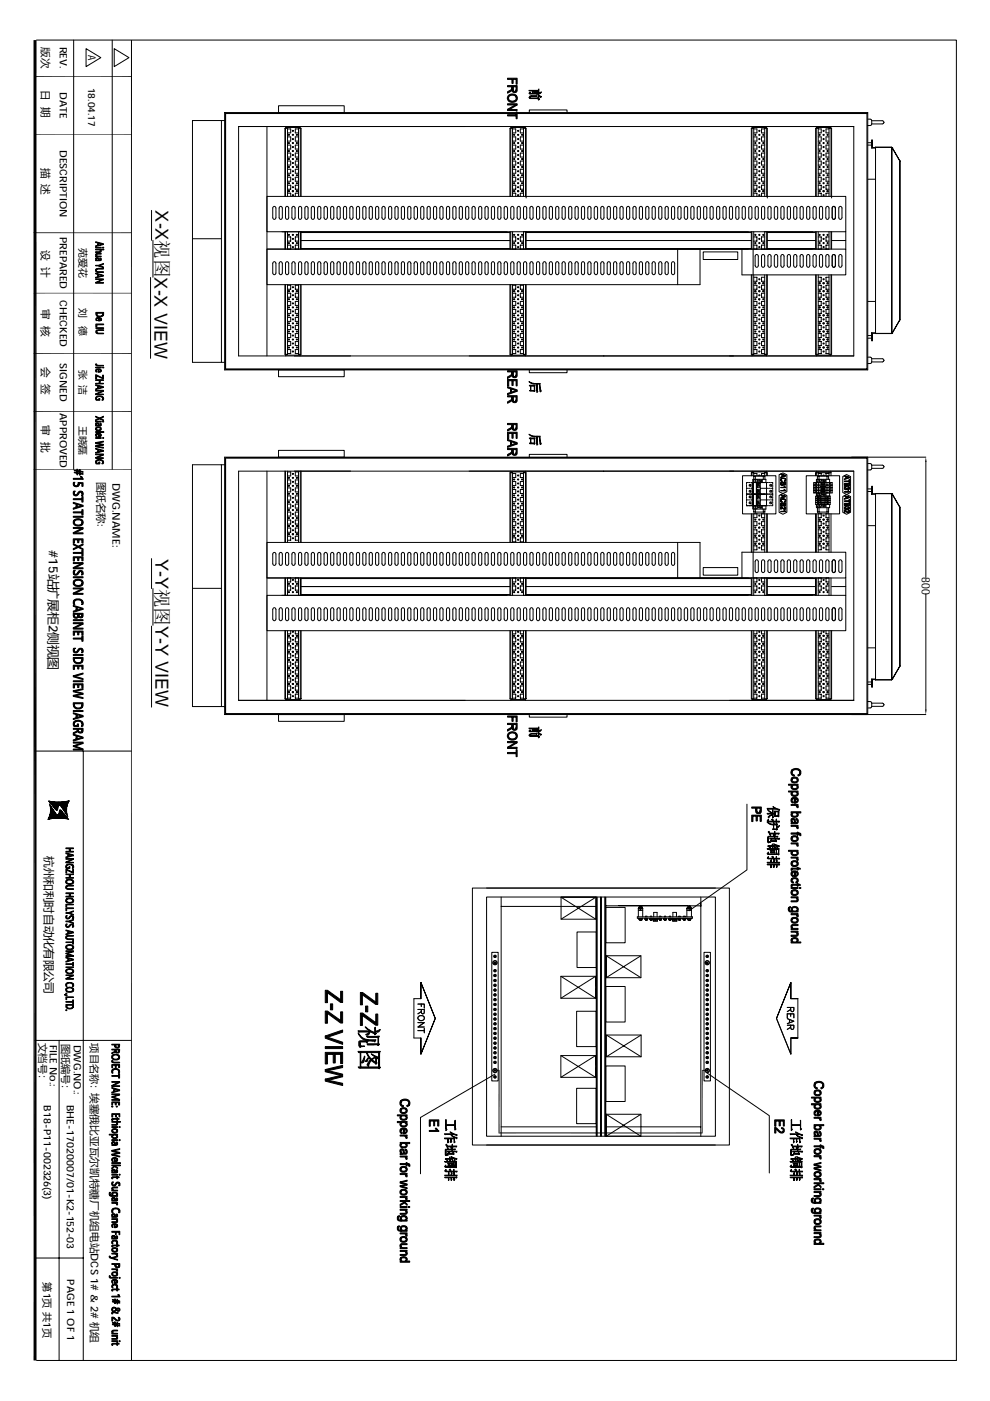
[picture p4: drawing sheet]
<svg xmlns="http://www.w3.org/2000/svg" width="210mm" height="297mm" viewBox="0 0 210 297" stroke-linecap="round" stroke-linejoin="round" font-family="sans-serif">
<defs><g id="words">
<g font-size="3.8">
<text x="32.9" y="44.6" transform="rotate(90 32.9 44.6)">X-X视图X-X VIEW</text>
<text x="32.9" y="118.4" transform="rotate(90 32.9 118.4)">Y-Y视图Y-Y VIEW</text>
</g>
<text font-size="2.7" x="10.4" y="116.7" transform="rotate(90 10.4 116.7)">#15站扩展柜2侧视图</text>
<g font-size="2.5">
<text x="195.5" y="122.4" transform="rotate(90 195.5 122.4)">800</text>
<text x="9.5" y="181.5" transform="rotate(90 9.5 181.5)">杭州和利时自动化有限公司</text>
</g>
<g font-size="2.2">
<text x="8.9" y="10" transform="rotate(90 8.9 10)">版次</text>
<text x="12.7" y="9.9" transform="rotate(90 12.7 9.9)">REV.</text>
<text x="18.7" y="11.7" transform="rotate(90 18.7 11.7)">A</text>
<text x="8.9" y="19.2" transform="rotate(90 8.9 19.2)">日 期</text>
<text x="12.7" y="19.6" transform="rotate(90 12.7 19.6)">DATE</text>
<text x="8.9" y="35.5" transform="rotate(90 8.9 35.5)">描 述</text>
<text x="12.7" y="31.8" transform="rotate(90 12.7 31.8)">DESCRIPTION</text>
<text x="8.9" y="53.1" transform="rotate(90 8.9 53.1)">设 计</text>
<text x="12.7" y="50.2" transform="rotate(90 12.7 50.2)">PREPARED</text>
<text x="8.9" y="65.6" transform="rotate(90 8.9 65.6)">审 核</text>
<text x="12.7" y="63.6" transform="rotate(90 12.7 63.6)">CHECKED</text>
<text x="8.9" y="77.8" transform="rotate(90 8.9 77.8)">会 签</text>
<text x="12.7" y="77" transform="rotate(90 12.7 77)">SIGNED</text>
<text x="12.7" y="87.6" transform="rotate(90 12.7 87.6)">APPROVED</text>
<text x="8.9" y="90.2" transform="rotate(90 8.9 90.2)">审 批</text>
<text x="20.7" y="102.1" transform="rotate(90 20.7 102.1)">图纸名称:</text>
<text x="23.9" y="102.3" transform="rotate(90 23.9 102.3)">DWG.NAME:</text>
<text x="8.3" y="221.2" transform="rotate(90 8.3 221.2)">文档号：</text>
<text x="10.5" y="221.5" transform="rotate(90 10.5 221.5)">FILE No.:</text>
<text x="13.2" y="221.3" transform="rotate(90 13.2 221.3)">图纸编号：</text>
<text x="15.7" y="221.5" transform="rotate(90 15.7 221.5)">DWG.NO.:</text>
<text x="19.3" y="221.2" transform="rotate(90 19.3 221.2)">项目名称：埃塞俄比亚瓦尔凯特糖厂机组电站DCS 1# &amp; 2# 机组</text>
<text x="9.3" y="234.4" transform="rotate(90 9.3 234.4)">B18-P11-002326(3)</text>
<text x="14.2" y="234.2" transform="rotate(90 14.2 234.2)">BHE-17020007/01-K2-152-03</text>
<text x="9.2" y="271.9" transform="rotate(90 9.2 271.9)">第1页 共1页</text>
<text x="14.3" y="271.3" transform="rotate(90 14.3 271.3)">PAGE 1 OF 1</text>
</g>
<g font-size="2.1">
<text x="18.7" y="18.6" transform="rotate(90 18.7 18.6)">18.04.17</text>
<text x="16.9" y="52.6" transform="rotate(90 16.9 52.6)">苑爱花</text>
<text x="16.9" y="65.3" transform="rotate(90 16.9 65.3)">刘</text>
<text x="16.9" y="69.2" transform="rotate(90 16.9 69.2)">德</text>
<text x="16.9" y="78.4" transform="rotate(90 16.9 78.4)">张 洁</text>
<text x="16.9" y="90.3" transform="rotate(90 16.9 90.3)">王晓磊</text>
</g>
<text font-size=".8" x="12.7" y="171.9" transform="rotate(90 12.7 171.9)">auto</text>
<g font-size=".5">
<text x="11.9" y="170" transform="rotate(90 11.9 170)">hollilas</text>
<text x="13.7" y="170" transform="rotate(90 13.7 170)">pgqh</text>
</g>
<text font-size=".4" x="11" y="172" transform="rotate(90 11 172)">hollysys</text>
</g></defs>
<g fill="none" stroke="#000" stroke-width=".21">
<path d="M7.4 16.2h20.4M7.7 8.5h195.1v279.9h-195.1M15.6 8.5v91M18.2 10.3l3.2 1.9-3.2 1.9zM23.8 8.5v91M24.2 10.3l3.1 1.9-3.1 1.9zM27.9 8.5v279.9M7.4 28.5h20.4M46.9 25.6v51.2M47.6 25.6h-6.8v51.2h6.8M47.6 23.9h136.4v54.5h-136.4zM47.8 24.1h136v54.1h-136z"/>
<path d="M50.6 26.8h130.4v48.7h-130.4zM56.6 26.8v48.7M59.1 22.4h13.9v1.5h-13.9zM60.5 27.2v14.4M60.6 26.8v.4M60.6 27h3M61 27.3h.6v.9h-.6M61 29h.6v.9h-.6M61 30.8h.6v.8h-.6M61 32.5h.6v.8h-.6M61 34.1h.6v.9h-.6M61 35.9h.6v.8h-.6"/>
<path d="M61 37.6h.6v.8h-.6M61 39.3h.6v.8h-.6M61.1 28.5h.3v.1l-.1 .1zM61.1 30.3h.3v.1l-.1 .1zM61.1 31.9h.3v.2l-.1 .1zM61.1 33.6h.3v.2l-.1 .1zM61.1 35.3h.3v.2h-.1zM61.1 37.1h.3v.1l-.1 .1zM61.1 38.8h.3v.1l-.1 .1zM62 28.5h.2v.1l-.1 .1zM62 27.7h.2v.1l-.1 .1zM62 30.3h.2v.1l-.1 .1z"/>
<path d="M62 29.4h.2v.1l-.1 .1zM62 31.9h.2v.2l-.1 .1zM62 31.1h.2v.1l-.1 .1zM62 33.6h.2v.2l-.1 .1zM62 32.8h.2v.1l-.1 .1zM62 34.5h.2v.1l-.1 .1zM62 35.3h.2v.2h-.1zM62 37.1h.2v.1l-.1 .1zM62 36.2h.2v.2h-.1zM62 37.9h.2v.1l-.1 .1zM62 38.8h.2v.1l-.1 .1zM62 39.6h.2v.1l-.1 .1z"/>
<path d="M62.8 28.5h.3v.1l-.2 .1zM62.8 30.3h.3v.1l-.2 .1zM62.8 31.9h.3v.2l-.2 .1zM62.8 33.6h.3v.2l-.2 .1zM62.8 35.3h.3v.2h-.2zM62.8 37.1h.3v.1l-.2 .1zM62.8 38.8h.3v.1l-.2 .1zM63.3 27.3h-.7v.9h.7M63.3 29h-.7v.9h.7M63.3 30.8h-.7v.8h.7M63.3 32.5h-.7v.8h.7M63.3 34.1h-.7v.9h.7"/>
<path d="M63.3 35.9h-.7v.8h.7M63.3 37.6h-.7v.8h.7M63.3 39.3h-.7v.8h.7M63.6 26.8v.4M63.7 27.2v14.4M108.3 27.2v14.4M108.3 26.8v.4M108.3 27h3.1M108.7 27.3h.6v.9h-.6M108.7 29h.6v.9h-.6M108.7 30.8h.6v.8h-.6M108.7 32.5h.6v.8h-.6"/>
<path d="M108.7 34.1h.6v.9h-.6M108.7 35.9h.6v.8h-.6M108.7 37.6h.6v.8h-.6M108.7 39.3h.6v.8h-.6M108.9 28.5h.2v.1l-.1 .1zM108.9 30.3h.2v.1l-.1 .1zM108.9 31.9h.2v.2l-.1 .1zM108.9 33.6h.2v.2l-.1 .1zM108.9 35.3h.2v.2h-.1zM108.9 37.1h.2v.1l-.1 .1zM108.9 38.8h.2v.1l-.1 .1zM109.7 28.5h.3v.1l-.1 .1z"/>
<path d="M109.7 27.7h.3v.1l-.1 .1zM109.7 30.3h.3v.1l-.1 .1zM109.7 29.4h.3v.1l-.1 .1zM109.7 31.9h.3v.2l-.1 .1zM109.7 31.1h.3v.1l-.1 .1zM109.7 33.6h.3v.2l-.1 .1zM109.7 32.8h.3v.1l-.1 .1zM109.7 34.5h.3v.1l-.1 .1zM109.7 35.3h.3v.2h-.1zM109.7 37.1h.3v.1l-.1 .1zM109.7 36.2h.3v.2h-.1zM109.7 37.9h.3v.1l-.1 .1z"/>
<path d="M109.7 38.8h.3v.1l-.1 .1zM109.7 39.6h.3v.1l-.1 .1zM110.6 28.5h.2v.1l-.1 .1zM110.6 30.3h.2v.1l-.1 .1zM110.6 31.9h.2v.2l-.1 .1zM110.6 33.6h.2v.2l-.1 .1zM110.6 35.3h.2v.2h-.1zM110.6 37.1h.2v.1l-.1 .1zM110.6 38.8h.2v.1l-.1 .1zM111 27.3h-.7v.9h.7M111 29h-.7v.9h.7M111 30.8h-.7v.8h.7"/>
<path d="M111 32.5h-.7v.8h.7M111 34.1h-.7v.9h.7M111 35.9h-.7v.8h.7M111 37.6h-.7v.8h.7M111 39.3h-.7v.8h.7M111.4 26.8v.4M111.4 27.2v14.4M112.2 23.9v-.6h8v.6M159.4 27.2v14.4M159.5 26.8v.4M159.5 27h3M159.8 27.3h.7v.9h-.7"/>
<path d="M159.8 29h.7v.9h-.7M159.8 30.8h.7v.8h-.7M159.8 32.5h.7v.8h-.7M159.8 34.1h.7v.9h-.7M159.8 35.9h.7v.8h-.7M159.8 37.6h.7v.8h-.7M159.8 39.3h.7v.8h-.7M160 28.5h.3v.1l-.2 .1zM160 30.3h.3v.1l-.2 .1zM160 31.9h.3v.2l-.2 .1zM160 33.6h.3v.2l-.2 .1zM160 35.3h.3v.2h-.2z"/>
<path d="M160 37.1h.3v.1l-.2 .1zM160 38.8h.3v.1l-.2 .1zM160.9 28.5h.2v.1l-.1 .1zM160.9 27.7h.2v.1l-.1 .1zM160.9 30.3h.2v.1l-.1 .1zM160.9 29.4h.2v.1l-.1 .1zM160.9 31.9h.2v.2l-.1 .1zM160.9 31.1h.2v.1l-.1 .1zM160.9 33.6h.2v.2l-.1 .1zM160.9 32.8h.2v.1l-.1 .1zM160.9 34.5h.2v.1l-.1 .1zM160.9 35.3h.2v.2h-.1z"/>
<path d="M160.9 37.1h.2v.1l-.1 .1zM160.9 36.2h.2v.2h-.1zM160.9 37.9h.2v.1l-.1 .1zM160.9 38.8h.2v.1l-.1 .1zM160.9 39.6h.2v.1l-.1 .1zM161.7 28.5h.3v.1l-.2 .1zM161.7 30.3h.3v.1l-.2 .1zM161.7 31.9h.3v.2l-.2 .1zM161.7 33.6h.3v.2l-.2 .1zM161.7 35.3h.3v.2h-.2zM161.7 37.1h.3v.1l-.2 .1zM161.7 38.8h.3v.1l-.2 .1z"/>
<path d="M162.1 27.3h-.6v.9h.6M162.1 29h-.6v.9h.6M162.1 30.8h-.6v.8h.6M162.1 32.5h-.6v.8h.6M162.1 34.1h-.6v.9h.6M162.1 35.9h-.6v.8h.6M162.1 37.6h-.6v.8h.6M162.1 39.3h-.6v.8h.6M162.5 26.8v.4M162.6 27.2v14.4M173.1 27.2v14.4M173.1 27h3"/>
<path d="M173.1 26.8v.4M173.5 27.3h.6v.9h-.6M173.5 29h.6v.9h-.6M173.5 30.8h.6v.8h-.6M173.5 32.5h.6v.8h-.6M173.5 34.1h.6v.9h-.6M173.5 35.9h.6v.8h-.6M173.5 37.6h.6v.8h-.6M173.5 39.3h.6v.8h-.6M173.7 28.5h.2v.1l-.1 .1zM173.7 30.3h.2v.1l-.1 .1zM173.7 31.9h.2v.2l-.1 .1z"/>
<path d="M173.7 33.6h.2v.2l-.1 .1zM173.7 35.3h.2v.2h-.1zM173.7 37.1h.2v.1l-.1 .1zM173.7 38.8h.2v.1l-.1 .1zM174.5 28.5h.3v.1l-.2 .1zM174.5 27.7h.3v.1l-.2 .1zM174.5 30.3h.3v.1l-.2 .1zM174.5 29.4h.3v.1l-.2 .1zM174.5 31.9h.3v.2l-.2 .1zM174.5 31.1h.3v.1l-.2 .1zM174.5 33.6h.3v.2l-.2 .1zM174.5 32.8h.3v.1l-.2 .1z"/>
<path d="M174.5 34.5h.3v.1l-.2 .1zM174.5 35.3h.3v.2h-.2zM174.5 37.1h.3v.1l-.2 .1zM174.5 36.2h.3v.2h-.2zM174.5 37.9h.3v.1l-.2 .1zM174.5 38.8h.3v.1l-.2 .1zM174.5 39.6h.3v.1l-.2 .1zM175.3 28.5h.3v.1l-.1 .1zM175.3 30.3h.3v.1l-.1 .1zM175.3 31.9h.3v.2l-.1 .1zM175.3 33.6h.3v.2l-.1 .1zM175.3 35.3h.3v.2h-.1z"/>
<path d="M175.3 37.1h.3v.1l-.1 .1zM175.3 38.8h.3v.1l-.1 .1zM175.8 27.3h-.7v.9h.7M175.8 29h-.7v.9h.7M175.8 30.8h-.7v.8h.7M175.8 32.5h-.7v.8h.7M175.8 34.1h-.7v.9h.7M175.8 35.9h-.7v.8h.7M175.8 37.6h-.7v.8h.7M175.8 39.3h-.7v.8h.7M176.1 26.8v.4M176.2 27.2v14.4"/>
<path d="M184 25.3h.7l.1 .3M184 30.8h.8M184 38h1.6M184 30.3h.8M184.8 30.3v.5M184.8 26.3l-.1 .2-.7 .1M184.8 25.6h2.3l.2 .1 .1 .2M184.8 25.6v.7M184.8 29.9h.2M184.8 31.4h.8M185 31.3h4.1v39.3M185 31.3v-1.6h-.2v1.7"/>
<path d="M185 31.3l-.2 .1M185.6 31.2h3.4v39.5h-3.4zM187.4 25.9l-.1 .3-.2 .1h-2.3M187.4 25.9h.1M189 31.2l.1 .1M189.1 31.3h.1M189.1 31.3l1.7 2.8M190.8 34.1v33.7M190.8 34.1h.1M7.1 49.3h20.7M31.9 58.8v17.2M32.1 44.6v6.4"/>
<path d="M32.4 51v7.8M40.8 50.6h6.1M56.6 41.6h122.7v7.5h-122.7zM57.9 55.6l.4-.1 .2 .3v2.1l-.2 .3-.4-.1-.1-.2zM57.9 43.9l.4-.1 .2 .3v2.1l-.2 .3-.4-.1-.1-.2zM59.3 55.6l.3-.1 .3 .3v2.1l-.3 .3-.3-.1-.1-.2zM59.3 43.9l.3-.1 .3 .3v2.1l-.3 .3-.3-.1-.1-.2zM59.8 49.1h47.7M60.4 41.6v-14.4h.6v14.4M60.4 49.1v3.7M60.5 49.1v3.7M60.6 55.6l.4-.1 .2 .3v2.1l-.2 .3-.4-.1-.1-.2z"/>
<path d="M60.6 43.9l.4-.1 .2 .3v2.1l-.2 .3-.4-.1-.1-.2zM61 49.1v3.7M61 41h.6v.6M61 50.2h.6v.9h-.6M61 52h.6v.8M61.1 49.7h.3v.2h-.1zM61.1 51.5h.3v.1l-.1 .1zM61.1 40.5h.3v.1l-.1 .1zM62 49.7h.2v.2h-.1zM62 51.5h.2v.1l-.1 .1zM62 50.6h.2v.1l-.1 .1zM62 52.3h.2v.1l-.1 .1z"/>
<path d="M62 40.5h.2v.1l-.1 .1zM62 41.3h.2v.1l-.1 .1zM62 55.6l.3-.1 .3 .3v2.1l-.3 .3-.3-.1-.1-.2zM62 43.9l.3-.1 .3 .3v2.1l-.3 .3-.3-.1-.1-.2zM62.8 49.7h.3v.2h-.2zM62.8 51.5h.3v.1l-.2 .1zM62.8 40.5h.3v.1l-.2 .1zM63.3 41.6v-14.4h.5v14.4M63.3 49.1v3.7M63.3 41h-.7v.6M63.3 50.2h-.7v.9h.7M63.3 52h-.7v.8"/>
<path d="M63.4 55.6l.3-.1 .3 .3v2.1l-.3 .3-.3-.1-.1-.2zM63.4 43.9l.3-.1 .3 .3v2.1l-.3 .3-.3-.1-.1-.2zM63.7 49.1v3.7M63.8 49.1v3.7M63.8 49.3h44.3M63.8 52.7h44.3M63.8 51h44.3M64.7 55.6l.4-.1 .2 .3v2.1l-.2 .3-.4-.1-.1-.2zM64.7 43.9l.4-.1 .2 .3v2.1l-.2 .3-.4-.1-.1-.2zM66.1 55.6l.3-.1 .3 .3v2.1l-.3 .3-.3-.1-.1-.2zM66.1 43.9l.3-.1 .3 .3v2.1l-.3 .3-.3-.1-.1-.2zM67.4 55.6l.4-.1 .2 .3v2.1l-.2 .3-.4-.1v-.2z"/>
<path d="M67.4 43.9l.4-.1 .2 .3v2.1l-.2 .3-.4-.1v-.2zM69.4 55.8l-.3-.3-.3 .1-.1 .2v2.1l.3 .3 .3-.1 .1-.2M69.4 44.1l-.3-.3-.3 .1-.1 .2v2.1l.3 .3 .3-.1 .1-.2M69.4 44.1v2.1M69.4 55.8v2.1M70.2 55.6l.3-.1 .3 .3v2.1l-.3 .3-.3-.1-.1-.2zM70.2 43.9l.3-.1 .3 .3v2.1l-.3 .3-.3-.1-.1-.2zM71.5 55.6l.4-.1 .2 .3v2.1l-.2 .3-.4-.1v-.2zM71.5 43.9l.4-.1 .2 .3v2.1l-.2 .3-.4-.1v-.2zM72.9 55.6l.3-.1 .3 .3v2.1l-.3 .3-.3-.1-.1-.2zM72.9 43.9l.3-.1 .3 .3v2.1l-.3 .3-.3-.1-.1-.2zM74.3 55.6l.3-.1 .2 .3v2.1l-.2 .3-.3-.1-.1-.2z"/>
<path d="M74.3 43.9l.3-.1 .2 .3v2.1l-.2 .3-.3-.1-.1-.2zM75.6 55.6l.4-.1 .2 .3v2.1l-.2 .3-.4-.1v-.2zM75.6 43.9l.4-.1 .2 .3v2.1l-.2 .3-.4-.1v-.2zM77 55.6l.3-.1 .3 .3v2.1l-.3 .3-.3-.1-.1-.2zM77 43.9l.3-.1 .3 .3v2.1l-.3 .3-.3-.1-.1-.2zM78.4 55.6l.3-.1 .3 .3v2.1l-.3 .3-.3-.1-.1-.2zM78.4 43.9l.3-.1 .3 .3v2.1l-.3 .3-.3-.1-.1-.2zM79.7 55.6l.4-.1 .2 .3v2.1l-.2 .3-.4-.1-.1-.2zM79.7 43.9l.4-.1 .2 .3v2.1l-.2 .3-.4-.1-.1-.2zM81.1 55.6l.3-.1 .3 .3v2.1l-.3 .3-.3-.1-.1-.2zM81.1 43.9l.3-.1 .3 .3v2.1l-.3 .3-.3-.1-.1-.2zM82.5 55.6l.3-.1 .3 .3v2.1l-.3 .3-.3-.1-.1-.2z"/>
<path d="M82.5 43.9l.3-.1 .3 .3v2.1l-.3 .3-.3-.1-.1-.2zM83.8 55.6l.4-.1 .2 .3v2.1l-.2 .3-.4-.1-.1-.2zM83.8 43.9l.4-.1 .2 .3v2.1l-.2 .3-.4-.1-.1-.2zM85.2 43.9l.3-.1 .3 .3v2.1l-.3 .3-.3-.1-.1-.2zM85.2 55.6l.3-.1 .3 .3v2.1l-.3 .3-.3-.1-.1-.2zM86.5 43.9l.4-.1 .2 .3v2.1l-.2 .3-.4-.1-.1-.2zM86.5 55.6l.4-.1 .2 .3v2.1l-.2 .3-.4-.1-.1-.2zM88.5 44.1l-.3-.3-.3 .1-.1 .2v2.1l.3 .3 .3-.1 .1-.2M88.5 55.8l-.3-.3-.3 .1-.1 .2v2.1l.3 .3 .3-.1 .1-.2M88.5 44.1v2.1M88.5 55.8v2.1M89.3 43.9l.3-.1 .3 .3v2.1l-.3 .3-.3-.1-.1-.2z"/>
<path d="M89.3 55.6l.3-.1 .3 .3v2.1l-.3 .3-.3-.1-.1-.2zM90.6 43.9l.4-.1 .2 .3v2.1l-.2 .3-.4-.1v-.2zM90.6 55.6l.4-.1 .2 .3v2.1l-.2 .3-.4-.1v-.2zM92 43.9l.3-.1 .3 .3v2.1l-.3 .3-.3-.1-.1-.2zM92 55.6l.3-.1 .3 .3v2.1l-.3 .3-.3-.1-.1-.2zM93.3 55.6l.4-.1 .2 .3v2.1l-.2 .3-.4-.1v-.2zM93.3 43.9l.4-.1 .2 .3v2.1l-.2 .3-.4-.1v-.2zM94.7 55.6l.4-.1 .2 .3v2.1l-.2 .3-.4-.1v-.2zM94.7 43.9l.4-.1 .2 .3v2.1l-.2 .3-.4-.1v-.2zM96.1 55.6l.3-.1 .3 .3v2.1l-.3 .3-.3-.1-.1-.2zM96.1 43.9l.3-.1 .3 .3v2.1l-.3 .3-.3-.1-.1-.2zM97.5 43.9l.3-.1 .2 .3v2.1l-.2 .3-.3-.1-.1-.2z"/>
<path d="M97.5 55.6l.3-.1 .2 .3v2.1l-.2 .3-.3-.1-.1-.2zM98.8 43.9l.3-.1 .3 .3v2.1l-.3 .3-.3-.1-.1-.2zM98.8 55.6l.3-.1 .3 .3v2.1l-.3 .3-.3-.1-.1-.2zM100.2 43.9l.3-.1 .3 .3v2.1l-.3 .3-.3-.1-.1-.2zM100.2 55.6l.3-.1 .3 .3v2.1l-.3 .3-.3-.1-.1-.2zM101.6 43.9l.3-.1 .3 .3v2.1l-.3 .3-.3-.1-.1-.2zM101.6 55.6l.3-.1 .3 .3v2.1l-.3 .3-.3-.1-.1-.2zM102.9 43.9l.4-.1 .2 .3v2.1l-.2 .3-.4-.1-.1-.2zM102.9 55.6l.4-.1 .2 .3v2.1l-.2 .3-.4-.1-.1-.2zM104.3 43.9l.3-.1 .3 .3v2.1l-.3 .3-.3-.1-.1-.2zM104.3 55.6l.3-.1 .3 .3v2.1l-.3 .3-.3-.1-.1-.2zM105.6 43.9l.4-.1 .2 .3v2.1l-.2 .3-.4-.1-.1-.2z"/>
<path d="M105.6 55.6l.4-.1 .2 .3v2.1l-.2 .3-.4-.1-.1-.2zM107.6 44.1l-.3-.3-.3 .1-.1 .2v2.1l.2 .3 .4-.1 .1-.2M107.6 55.8l-.3-.3-.3 .1-.1 .2v2.1l.2 .3 .4-.1 .1-.2M107.6 44.1v2.1M107.6 55.8v2.1M108.1 41.6v-14.4h.6v14.4M108.1 49.1v3.7M108.3 49.1v3.7M108.4 43.9l.3-.1 .3 .3v2.1l-.3 .3-.3-.1-.1-.2zM108.4 55.6l.3-.1 .3 .3v2.1l-.3 .3-.3-.1-.1-.2zM108.7 49.1v3.7M108.7 41h.6v.6"/>
<path d="M108.7 50.2h.6v.9h-.6M108.7 52h.6v.8M108.9 49.7h.2v.2h-.1zM108.9 51.5h.2v.1l-.1 .1zM108.9 40.5h.2v.1l-.1 .1zM109.7 40.5h.3v.1l-.1 .1zM109.7 49.7h.3v.2h-.1zM109.7 51.5h.3v.1l-.1 .1zM109.7 50.6h.3v.1l-.1 .1zM109.7 52.3h.3v.1l-.1 .1zM109.7 41.3h.3v.1l-.1 .1zM109.7 43.9l.4-.1 .2 .3v2.1l-.2 .3-.4-.1-.1-.2z"/>
<path d="M109.7 55.6l.4-.1 .2 .3v2.1l-.2 .3-.4-.1-.1-.2zM110.6 40.5h.2v.1l-.1 .1zM110.6 49.7h.2v.2h-.1zM110.6 51.5h.2v.1l-.1 .1zM111 49.1h47.7M111 41h-.7v.6M111 50.2h-.7v.9h.7M111 52h-.7v.8M111 41.6v-14.4h.5v14.8M111 49.1v3.7M111.1 55.6l.3-.1 .3 .3v2.1l-.3 .3-.3-.1-.1-.2zM111.1 43.9l.3-.1 .3 .3v2.1l-.3 .3-.3-.1-.1-.2z"/>
<path d="M111.4 49.1v3.7M111.5 49.1v3.7M111.5 49.3h47.8M111.5 52.7h47.8M111.5 51h47.8M112.4 55.6l.4-.1 .2 .3v2.1l-.2 .3-.4-.1v-.2zM112.4 43.9l.4-.1 .2 .3v2.1l-.2 .3-.4-.1v-.2zM113.8 55.6l.4-.1 .2 .3v2.1l-.2 .3-.4-.1-.1-.2zM113.8 43.9l.4-.1 .2 .3v2.1l-.2 .3-.4-.1-.1-.2zM115.2 43.9l.3-.1 .3 .3v2.1l-.3 .3-.3-.1-.1-.2zM115.2 55.6l.3-.1 .3 .3v2.1l-.3 .3-.3-.1-.1-.2zM116.5 43.9l.4-.1 .2 .3v2.1l-.2 .3-.4-.1v-.2z"/>
<path d="M116.5 55.6l.4-.1 .2 .3v2.1l-.2 .3-.4-.1v-.2zM117.9 43.9l.3-.1 .3 .3v2.1l-.3 .3-.3-.1-.1-.2zM117.9 55.6l.3-.1 .3 .3v2.1l-.3 .3-.3-.1-.1-.2zM119.3 43.9l.3-.1 .2 .3v2.1l-.2 .3-.3-.1-.1-.2zM119.3 55.6l.3-.1 .2 .3v2.1l-.2 .3-.3-.1-.1-.2zM120.6 43.9l.4-.1 .2 .3v2.1l-.2 .3-.4-.1v-.2zM120.6 55.6l.4-.1 .2 .3v2.1l-.2 .3-.4-.1v-.2zM122 43.9l.3-.1 .3 .3v2.1l-.3 .3-.3-.1-.1-.2zM122 55.6l.3-.1 .3 .3v2.1l-.3 .3-.3-.1-.1-.2zM123.4 43.9l.3-.1 .3 .3v2.1l-.3 .3-.3-.1-.1-.2zM123.4 55.6l.3-.1 .3 .3v2.1l-.3 .3-.3-.1-.1-.2zM124.7 43.9l.4-.1 .2 .3v2.1l-.2 .3-.4-.1-.1-.2z"/>
<path d="M124.7 55.6l.4-.1 .2 .3v2.1l-.2 .3-.4-.1-.1-.2zM126 44.1v2.1M126 55.8v2.1M126 44.1l.3-.3 .3 .1 .1 .2v2.1l-.3 .3-.3-.1-.1-.2M126 55.8l.3-.3 .3 .1 .1 .2v2.1l-.3 .3-.3-.1-.1-.2M127.5 43.9l.3-.1 .3 .3v2.1l-.3 .3-.3-.1-.1-.2zM127.5 55.6l.3-.1 .3 .3v2.1l-.3 .3-.3-.1-.1-.2zM128.8 43.9l.4-.1 .2 .3v2.1l-.2 .3-.4-.1-.1-.2zM128.8 55.6l.4-.1 .2 .3v2.1l-.2 .3-.4-.1-.1-.2zM130.2 43.9l.3-.1 .3 .3v2.1l-.3 .3-.3-.1-.1-.2zM130.2 55.6l.3-.1 .3 .3v2.1l-.3 .3-.3-.1-.1-.2zM131.5 43.9l.4-.1 .2 .3v2.1l-.2 .3-.4-.1-.1-.2z"/>
<path d="M131.5 55.6l.4-.1 .2 .3v2.1l-.2 .3-.4-.1-.1-.2zM132.9 43.9l.4-.1 .2 .3v2.1l-.2 .3-.4-.1-.1-.2zM132.9 55.6l.4-.1 .2 .3v2.1l-.2 .3-.4-.1-.1-.2zM134.3 43.9l.3-.1 .3 .3v2.1l-.3 .3-.3-.1-.1-.2zM134.3 55.6l.3-.1 .3 .3v2.1l-.3 .3-.3-.1-.1-.2zM135.6 43.9l.4-.1 .2 .3v2.1l-.2 .3-.4-.1v-.2zM135.6 55.6l.4-.1 .2 .3v2.1l-.2 .3-.4-.1v-.2zM137 43.9l.3-.1 .3 .3v2.1l-.3 .3-.3-.1-.1-.2zM137 55.6l.3-.1 .3 .3v2.1l-.3 .3-.3-.1-.1-.2zM138.3 43.9l.4-.1 .2 .3v2.1l-.2 .3-.4-.1v-.2zM138.3 55.6l.4-.1 .2 .3v2.1l-.2 .3-.4-.1v-.2zM139.7 43.9l.4-.1 .2 .3v2.1l-.2 .3-.4-.1v-.2z"/>
<path d="M139.7 55.6l.4-.1 .2 .3v2.1l-.2 .3-.4-.1v-.2zM141.1 43.9l.3-.1 .3 .3v2.1l-.3 .3-.3-.1-.1-.2zM141.1 55.6l.3-.1 .3 .3v2.1l-.3 .3-.3-.1-.1-.2zM142.5 43.9l.3-.1 .2 .3v2.1l-.2 .3-.3-.1-.1-.2zM142.5 55.6l.3-.1 .2 .3v2.1l-.2 .3-.3-.1-.1-.2zM143.7 52.8v7.6M143.8 43.9l.3-.1 .3 .3v2.1l-.3 .3-.3-.1-.1-.2zM145.1 44.1v2.1M145.1 44.1l.3-.3 .3 .1 .1 .2v2.1l-.3 .3-.3-.1-.1-.2M146.6 43.9l.3-.1 .3 .3v2.1l-.3 .3-.3-.1-.1-.2zM147.9 43.9l.4-.1 .2 .3v2.1l-.2 .3-.4-.1-.1-.2zM148.4 52.8v7.6h-91.8v-7.6h122.7v5.5h-22v-5.5"/>
<path d="M149.1 53.4h7.3v1.6h-7.3zM149.3 43.9l.3-.1 .3 .3v2.1l-.3 .3-.3-.1-.1-.2zM150.6 43.9l.4-.1 .2 .3v2.1l-.2 .3-.4-.1-.1-.2zM152 43.9l.4-.1 .2 .3v2.1l-.2 .3-.4-.1-.1-.2zM153.4 43.9l.3-.1 .3 .3v2.1l-.3 .3-.3-.1-.1-.2zM154.7 43.9l.4-.1 .2 .3v2.1l-.2 .3-.4-.1-.1-.2zM156.1 43.9l.3-.1 .3 .3v2.1l-.3 .3-.3-.1-.1-.2zM157.4 43.9l.4-.1 .2 .3v2.1l-.2 .3-.4-.1v-.2zM158.8 43.9l.4-.1 .2 .3v2.1l-.2 .3-.4-.1-.1-.2zM159.3 41.6v-14.4h.5v14.4M159.3 58.3v16.8h.5v-16.8M159.3 49.1v3.7"/>
<path d="M159.4 49.1v3.7M159.4 58.3v16.8M159.7 52.8v5.5M159.8 49.1v3.7M159.8 41h.7v.6M159.8 50.2h.7v.9h-.7M159.8 52h.7v.8M159.8 58.8h.7v.8h-.7M160 60h.3v.1l-.2 .1zM160 49.7h.3v.2h-.2zM160 51.5h.3v.1l-.2 .1zM160 40.5h.3v.1l-.2 .1z"/>
<path d="M160.2 43.9l.3-.1 .3 .3v2.1l-.3 .3-.3-.1-.1-.2zM160.2 54.1l.3-.1 .3 .3v2l-.3 .4-.3-.2-.1-.2zM160.9 60h.2v.1l-.1 .1zM160.9 59.1h.2v.2h-.1zM160.9 49.7h.2v.2h-.1zM160.9 51.5h.2v.1l-.1 .1zM160.9 50.6h.2v.1l-.1 .1zM160.9 52.3h.2v.1l-.1 .1zM160.9 40.5h.2v.1l-.1 .1zM160.9 41.3h.2v.1l-.1 .1zM161.5 54.1l.4-.1 .2 .3v2l-.2 .4-.4-.2v-.2zM161.5 43.9l.4-.1 .2 .3v2.1l-.2 .3-.4-.1v-.2z"/>
<path d="M161.7 60h.3v.1l-.2 .1zM161.7 49.7h.3v.2h-.2zM161.7 51.5h.3v.1l-.2 .1zM161.7 40.5h.3v.1l-.2 .1zM162.1 49.1h10.2M162.1 41.6v-14.4h.6v14.8M162.1 49.1v3.7M162.1 58.3v16.8h.6v-16.8M162.1 41h-.6v.6M162.1 50.2h-.6v.9h.6M162.1 52h-.6v.8M162.1 58.8h-.6v.8h.6"/>
<path d="M162.6 49.1v3.7M162.6 58.3v16.8M162.7 49.1v3.7M162.7 49.3h10.2M162.7 52.7h10.2M162.7 51h10.2M162.9 54.1l.3-.1 .3 .3v2l-.3 .4-.3-.2-.1-.2zM162.9 43.9l.3-.1 .3 .3v2.1l-.3 .3-.3-.1-.1-.2zM164.2 44.1v2.1M164.2 54.3v2M164.2 54.3l.3-.3 .3 .1 .1 .2v2l-.3 .4-.3-.2-.1-.2M164.2 44.1l.3-.3 .3 .1 .1 .2v2.1l-.3 .3-.3-.1-.1-.2"/>
<path d="M165.7 54.1l.3-.1 .2 .3v2l-.2 .4-.3-.2-.1-.2zM165.7 43.9l.3-.1 .2 .3v2.1l-.2 .3-.3-.1-.1-.2zM167 43.9l.3-.1 .3 .3v2.1l-.3 .3-.3-.1-.1-.2zM167 54.1l.3-.1 .3 .3v2l-.3 .4-.3-.2-.1-.2zM168.4 43.9l.3-.1 .3 .3v2.1l-.3 .3-.3-.1-.1-.2zM168.4 54.1l.3-.1 .3 .3v2l-.3 .4-.3-.2-.1-.2zM169.7 43.9l.4-.1 .2 .3v2.1l-.2 .3-.4-.1-.1-.2zM169.7 54.1l.4-.1 .2 .3v2l-.2 .4-.4-.2-.1-.2zM171.1 43.9l.3-.1 .3 .3v2.1l-.3 .3-.3-.1-.1-.2zM171.1 54.1l.3-.1 .3 .3v2l-.3 .4-.3-.2-.1-.2zM172.5 43.9l.3-.1 .3 .3v2.1l-.3 .3-.3-.1-.1-.2zM172.5 54.1l.3-.1 .3 .3v2l-.3 .4-.3-.2-.1-.2z"/>
<path d="M172.9 41.6v-14.4h.6v14.4M172.9 58.3v16.8h.6v-16.8M172.9 49.1v3.7M173.1 49.1v3.7M173.1 58.3v16.8M173.5 41h.6v.6M173.5 50.2h.6v.9h-.6M173.5 52h.6v.8M173.5 58.8h.6v.8h-.6M173.5 49.1v3.7M173.7 60h.2v.1l-.1 .1zM173.7 49.7h.2v.2h-.1z"/>
<path d="M173.7 51.5h.2v.1l-.1 .1zM173.7 40.5h.2v.1l-.1 .1zM173.8 43.9l.4-.1 .2 .3v2.1l-.2 .3-.4-.1-.1-.2zM173.8 54.1l.4-.1 .2 .3v2l-.2 .4-.4-.2-.1-.2zM174.5 60h.3v.1l-.2 .1zM174.5 59.1h.3v.2h-.2zM174.5 49.7h.3v.2h-.2zM174.5 51.5h.3v.1l-.2 .1zM174.5 50.6h.3v.1l-.2 .1zM174.5 52.3h.3v.1l-.2 .1zM174.5 40.5h.3v.1l-.2 .1zM174.5 41.3h.3v.1l-.2 .1z"/>
<path d="M175.2 54.1l.3-.1 .3 .3v2l-.3 .4-.3-.2-.1-.2zM175.2 43.9l.3-.1 .3 .3v2.1l-.3 .3-.3-.1-.1-.2zM175.3 60h.3v.1l-.1 .1zM175.3 49.7h.3v.2h-.1zM175.3 51.5h.3v.1l-.1 .1zM175.3 40.5h.3v.1l-.1 .1zM175.8 41.6v-14.4h.5v14.8M175.8 49.1v3.7h-119.2M175.8 58.3v16.8h.5v-16.8M175.8 41h-.7v.6M175.8 50.2h-.7v.9h.7M175.8 52h-.7v.8"/>
<path d="M175.8 58.8h-.7v.8h.7M176.2 49.1v3.7M176.2 58.3v16.8M176.3 49.1v3.7M176.3 51h3M176.5 54.1l.4-.1 .2 .3v2l-.2 .4-.4-.2-.1-.2zM176.5 43.9l.4-.1 .2 .3v2.1l-.2 .3-.4-.1-.1-.2zM177.9 54.1l.4-.1 .2 .3v2l-.2 .4-.4-.2-.1-.2zM177.9 43.9l.4-.1 .2 .3v2.1l-.2 .3-.4-.1-.1-.2zM179.3 49.1v3.7M7.1 62.2h20.7M7.1 75h20.7"/>
<path d="M59.1 78.4h13.9v1.5h-13.9zM60.4 60.4v14.7h.6v-14.7M60.5 60.4v14.7M60.6 75.1v.4M60.6 75.3h3M61 60.5h.6v.8h-.6M61 62.2h.6v.8h-.6M61 63.9h.6v.9h-.6M61 65.6h.6v.8h-.6M61 67.3h.6v.8h-.6M61 69h.6v.9h-.6M61 70.7h.6v.9h-.6"/>
<path d="M61 72.4h.6v.9h-.6M61 74.1h.6v.9h-.6M61.1 73.6h.3v.1l-.1 .1zM61.1 71.9h.3v.1l-.1 .1zM61.1 70.2h.3v.1l-.1 .1zM61.1 68.5h.3v.1l-.1 .1zM61.1 66.8h.3v.1l-.1 .1zM61.1 65.1h.3v.1l-.1 .1zM61.1 63.4h.3v.1l-.1 .1zM61.1 61.7h.3v.1l-.1 .1zM62 73.6h.2v.1l-.1 .1zM62 74.5h.2v.1l-.1 .1z"/>
<path d="M62 71.9h.2v.1l-.1 .1zM62 72.8h.2v.1l-.1 .1zM62 70.2h.2v.1l-.1 .1zM62 71.1h.2v.1l-.1 .1zM62 68.5h.2v.1l-.1 .1zM62 69.3h.2v.2h-.1zM62 67.6h.2v.2h-.1zM62 66.8h.2v.1l-.1 .1zM62 65.1h.2v.1l-.1 .1zM62 65.9h.2v.2l-.1 .1zM62 64.2h.2v.2l-.1 .1zM62 63.4h.2v.1l-.1 .1z"/>
<path d="M62 61.7h.2v.1l-.1 .1zM62 62.5h.2v.1l-.1 .1zM62 60.8h.2v.1l-.1 .1zM62.8 73.6h.3v.1l-.2 .1zM62.8 71.9h.3v.1l-.2 .1zM62.8 70.2h.3v.1l-.2 .1zM62.8 68.5h.3v.1l-.2 .1zM62.8 66.8h.3v.1l-.2 .1zM62.8 65.1h.3v.1l-.2 .1zM62.8 63.4h.3v.1l-.2 .1zM62.8 61.7h.3v.1l-.2 .1zM63.3 60.4v14.7h.5v-14.7"/>
<path d="M63.3 60.5h-.7v.8h.7M63.3 62.2h-.7v.8h.7M63.3 63.9h-.7v.9h.7M63.3 65.6h-.7v.8h.7M63.3 67.3h-.7v.8h.7M63.3 69h-.7v.9h.7M63.3 70.7h-.7v.9h.7M63.3 72.4h-.7v.9h.7M63.3 74.1h-.7v.9h.7M63.6 75.1v.4M63.7 60.4v14.7M108.1 60.4v14.7h.6v-14.7"/>
<path d="M108.3 60.4v14.7M108.3 75.1v.4M108.3 75.3h3.1M108.7 60.5h.6v.8h-.6M108.7 62.2h.6v.8h-.6M108.7 63.9h.6v.9h-.6M108.7 65.6h.6v.8h-.6M108.7 67.3h.6v.8h-.6M108.7 69h.6v.9h-.6M108.7 70.7h.6v.9h-.6M108.7 72.4h.6v.9h-.6M108.7 74.1h.6v.9h-.6"/>
<path d="M108.9 73.6h.2v.1l-.1 .1zM108.9 71.9h.2v.1l-.1 .1zM108.9 70.2h.2v.1l-.1 .1zM108.9 68.5h.2v.1l-.1 .1zM108.9 66.8h.2v.1l-.1 .1zM108.9 65.1h.2v.1l-.1 .1zM108.9 63.4h.2v.1l-.1 .1zM108.9 61.7h.2v.1l-.1 .1zM109.7 73.6h.3v.1l-.1 .1zM109.7 74.5h.3v.1l-.1 .1zM109.7 71.9h.3v.1l-.1 .1zM109.7 72.8h.3v.1l-.1 .1z"/>
<path d="M109.7 70.2h.3v.1l-.1 .1zM109.7 71.1h.3v.1l-.1 .1zM109.7 68.5h.3v.1l-.1 .1zM109.7 69.3h.3v.2h-.1zM109.7 67.6h.3v.2h-.1zM109.7 66.8h.3v.1l-.1 .1zM109.7 65.1h.3v.1l-.1 .1zM109.7 65.9h.3v.2l-.1 .1zM109.7 64.2h.3v.2l-.1 .1zM109.7 63.4h.3v.1l-.1 .1zM109.7 61.7h.3v.1l-.1 .1zM109.7 62.5h.3v.1l-.1 .1z"/>
<path d="M109.7 60.8h.3v.1l-.1 .1zM110.6 73.6h.2v.1l-.1 .1zM110.6 71.9h.2v.1l-.1 .1zM110.6 70.2h.2v.1l-.1 .1zM110.6 68.5h.2v.1l-.1 .1zM110.6 66.8h.2v.1l-.1 .1zM110.6 65.1h.2v.1l-.1 .1zM110.6 63.4h.2v.1l-.1 .1zM110.6 61.7h.2v.1l-.1 .1zM111 60.5h-.7v.8h.7M111 62.2h-.7v.8h.7M111 63.9h-.7v.9h.7"/>
<path d="M111 65.6h-.7v.8h.7M111 67.3h-.7v.8h.7M111 69h-.7v.9h.7M111 70.7h-.7v.9h.7M111 72.4h-.7v.9h.7M111 74.1h-.7v.9h.7M111 60.4v14.7h.5v-14.7M111.4 75.1v.4M111.4 60.4v14.7M112.2 78.4v.6h8v-.6M159.5 75.1v.4M159.5 75.3h3"/>
<path d="M159.8 60.5h.7v.8h-.7M159.8 62.2h.7v.8h-.7M159.8 63.9h.7v.9h-.7M159.8 65.6h.7v.8h-.7M159.8 67.3h.7v.8h-.7M159.8 69h.7v.9h-.7M159.8 70.7h.7v.9h-.7M159.8 72.4h.7v.9h-.7M159.8 74.1h.7v.9h-.7M160 68.5h.3v.1l-.2 .1zM160 66.8h.3v.1l-.2 .1zM160 65.1h.3v.1l-.2 .1z"/>
<path d="M160 63.4h.3v.1l-.2 .1zM160 61.7h.3v.1l-.2 .1zM160 73.6h.3v.1l-.2 .1zM160 71.9h.3v.1l-.2 .1zM160 70.2h.3v.1l-.2 .1zM160.9 60.8h.2v.1l-.1 .1zM160.9 67.6h.2v.2h-.1zM160.9 66.8h.2v.1l-.1 .1zM160.9 65.1h.2v.1l-.1 .1zM160.9 65.9h.2v.2l-.1 .1zM160.9 63.4h.2v.1l-.1 .1zM160.9 64.2h.2v.2l-.1 .1z"/>
<path d="M160.9 61.7h.2v.1l-.1 .1zM160.9 62.5h.2v.1l-.1 .1zM160.9 73.6h.2v.1l-.1 .1zM160.9 74.5h.2v.1l-.1 .1zM160.9 71.9h.2v.1l-.1 .1zM160.9 72.8h.2v.1l-.1 .1zM160.9 70.2h.2v.1l-.1 .1zM160.9 71.1h.2v.1l-.1 .1zM160.9 68.5h.2v.1l-.1 .1zM160.9 69.3h.2v.2h-.1zM160.9 63.4h.1M160.9 63.4v.1"/>
<path d="M161 63.6h.1M161.7 68.5h.3v.1l-.2 .1zM161.7 66.8h.3v.1l-.2 .1zM161.7 65.1h.3v.1l-.2 .1zM161.7 63.4h.3v.1l-.2 .1zM161.7 61.7h.3v.1l-.2 .1zM161.7 73.6h.3v.1l-.2 .1zM161.7 71.9h.3v.1l-.2 .1zM161.7 70.2h.3v.1l-.2 .1zM162.1 60.5h-.6v.8h.6M162.1 62.2h-.6v.8h.6M162.1 63.9h-.6v.9h.6"/>
<path d="M162.1 65.6h-.6v.8h.6M162.1 67.3h-.6v.8h.6M162.1 69h-.6v.9h.6M162.1 70.7h-.6v.9h.6M162.1 72.4h-.6v.9h.6M162.1 74.1h-.6v.9h.6M162.5 75.1v.4M173.1 75.3h3M173.1 75.1v.4M173.5 60.5h.6v.8h-.6M173.5 62.2h.6v.8h-.6M173.5 63.9h.6v.9h-.6"/>
<path d="M173.5 65.6h.6v.8h-.6M173.5 67.3h.6v.8h-.6M173.5 69h.6v.9h-.6M173.5 70.7h.6v.9h-.6M173.5 72.4h.6v.9h-.6M173.5 74.1h.6v.9h-.6M173.7 61.7h.2v.1l-.1 .1zM173.7 63.4h.2v.1l-.1 .1zM173.7 65.1h.2v.1l-.1 .1zM173.7 66.8h.2v.1l-.1 .1zM173.7 68.5h.2v.1l-.1 .1zM173.7 70.2h.2v.1l-.1 .1z"/>
<path d="M173.7 71.9h.2v.1l-.1 .1zM173.7 73.6h.2v.1l-.1 .1zM174.5 60.8h.3v.1l-.2 .1zM174.5 61.7h.3v.1l-.2 .1zM174.5 62.5h.3v.1l-.2 .1zM174.5 63.4h.3v.1l-.2 .1zM174.5 64.2h.3v.2l-.2 .1zM174.5 65.1h.3v.1l-.2 .1zM174.5 65.9h.3v.2l-.2 .1zM174.5 66.8h.3v.1l-.2 .1zM174.5 67.6h.3v.2h-.2zM174.5 68.5h.3v.1l-.2 .1z"/>
<path d="M174.5 69.3h.3v.2h-.2zM174.5 70.2h.3v.1l-.2 .1zM174.5 71.1h.3v.1l-.2 .1zM174.5 71.9h.3v.1l-.2 .1zM174.5 72.8h.3v.1l-.2 .1zM174.5 73.6h.3v.1l-.2 .1zM174.5 74.5h.3v.1l-.2 .1zM175.3 61.7h.3v.1l-.1 .1zM175.3 63.4h.3v.1l-.1 .1zM175.3 65.1h.3v.1l-.1 .1zM175.3 66.8h.3v.1l-.1 .1zM175.3 68.5h.3v.1l-.1 .1z"/>
<path d="M175.3 70.2h.3v.1l-.1 .1zM175.3 71.9h.3v.1l-.1 .1zM175.3 73.6h.3v.1l-.1 .1zM175.8 60.5h-.7v.8h.7M175.8 62.2h-.7v.8h.7M175.8 63.9h-.7v.9h.7M175.8 65.6h-.7v.8h.7M175.8 67.3h-.7v.8h.7M175.8 69h-.7v.9h.7M175.8 70.7h-.7v.9h.7M175.8 72.4h-.7v.9h.7M175.8 74.1h-.7v.9h.7"/>
<path d="M176.1 75.1v.4M184 75.7l.7 .1 .1 .3M184 71.7h.8M184 71.1h.8M184 63.9h1.6M184.8 71.1v.6M184.8 71.1v.1M184.8 76.7l-.1 .3-.7 .1M184.8 76.1h2.3h.2l.1 .3M184.8 70.6v1.6h.2v-1.5M184.8 76.1v.6M184.8 71.7h.1"/>
<path d="M184.8 72h.2M184.8 70.6h.8M184.8 70.6l.2 .1M187.4 76.4l-.1 .3h-.2h-2.3M187.4 76.4h.1M189.1 70.6h.1M189.1 70.6v.1M189.1 70.6l1.7-2.8-1.7 2.9M189.1 70.6l-4.1 .1M189.1 70.6l-.1 .1M190.8 67.8h.1M7.1 87.2h20.7"/>
<path d="M7.1 99.5h20.7M46.9 98.5v51.3M47.6 98.5h-6.8v51.3h6.8M47.8 97.1h136v54.2h-136zM50.6 99.9h130.4v48.6h-130.4zM56.6 99.9v48.6M59.1 95.5h13.9v1.4h-13.9zM60.4 99.9v15.1M60.5 99.9v15.1M61 99.9v15.1M63.3 99.9v15.1M63.7 99.9v15.1"/>
<path d="M63.8 99.9v15.1M108.3 99.9v.3M111.4 99.9v.3M112.2 96.9v-.6h8v.6M159.5 99.9v.3M162.5 99.9v.3M173.1 99.9v.3M176.1 99.9v.3M184 98.3l.7 .1 .1 .2M184 96.9v54.6M184.8 99.3l-.1 .3h-.7M184.8 98.6h2.3l.2 .1 .1 .3"/>
<path d="M184.8 98.6v.7M187.4 99l-.1 .2-.2 .1h-2.3M187.4 99h.1M196.3 96.9h-148.7v54.6h148.7M196.3 97.9v24.6M32.1 118.4v6.4M57.9 117.2l.4-.1 .2 .4v2l-.2 .4-.4-.2-.1-.2zM59.3 117.2l.3-.1 .3 .4v2l-.3 .4-.3-.2-.1-.2zM60.6 117.2l.4-.1 .2 .4v2l-.2 .4-.4-.2-.1-.2zM61 100.1h.6v.8h-.6M61 101.8h.6v.8h-.6M61 103.4h.6v.9h-.6"/>
<path d="M61 105.1h.6v.9h-.6M61 106.9h.6v.8h-.6M61 108.6h.6v.8h-.6M61 110.3h.6v.8h-.6M61 112h.6v.8h-.6M61 113.7h.6v.8h-.6M61.1 101.2h.3v.2l-.1 .1zM61.1 102.9h.3v.2l-.1 .1zM61.1 104.6h.3v.2h-.1zM61.1 106.4h.3v.1l-.1 .1zM61.1 108.1h.3v.1l-.1 .1zM61.1 109.8h.3v.1l-.1 .1z"/>
<path d="M61.1 111.4h.3v.2l-.1 .1zM61.1 113.2h.3v.1l-.1 .1zM62 101.2h.2v.2l-.1 .1zM62 100.4h.2v.1l-.1 .1zM62 102.9h.2v.2l-.1 .1zM62 102.1h.2v.1l-.1 .1zM62 104.6h.2v.2h-.1zM62 103.8h.2v.1l-.1 .1zM62 105.5h.2v.1l-.1 .1zM62 106.4h.2v.1l-.1 .1zM62 108.1h.2v.1l-.1 .1zM62 107.2h.2v.1l-.1 .1z"/>
<path d="M62 109.8h.2v.1l-.1 .1zM62 108.9h.2v.1l-.1 .1zM62 111.4h.2v.2l-.1 .1zM62 110.6h.2v.1l-.1 .1zM62 113.2h.2v.1l-.1 .1zM62 112.3h.2v.2l-.1 .1zM62 114h.2v.2h-.1zM62 109.9h.1M62 117.2l.3-.1 .3 .4v2l-.3 .4-.3-.2-.1-.2zM62 109.8v.1M62.1 109.7h.1M62.8 101.2h.3v.2l-.2 .1z"/>
<path d="M62.8 102.9h.3v.2l-.2 .1zM62.8 104.6h.3v.2h-.2zM62.8 106.4h.3v.1l-.2 .1zM62.8 108.1h.3v.1l-.2 .1zM62.8 109.8h.3v.1l-.2 .1zM62.8 111.4h.3v.2l-.2 .1zM62.8 113.2h.3v.1l-.2 .1zM63.3 100.1h-.7v.8h.7M63.3 101.8h-.7v.8h.7M63.3 103.4h-.7v.9h.7M63.3 105.1h-.7v.9h.7M63.3 106.9h-.7v.8h.7"/>
<path d="M63.3 108.6h-.7v.8h.7M63.3 110.3h-.7v.8h.7M63.3 112h-.7v.8h.7M63.3 113.7h-.7v.8h.7M63.4 117.2l.3-.1 .3 .4v2l-.3 .4-.3-.2-.1-.2zM64.7 117.2l.4-.1 .2 .4v2l-.2 .4-.4-.2-.1-.2zM66.1 117.2l.3-.1 .3 .4v2l-.3 .4-.3-.2-.1-.2zM67.4 117.2l.4-.1 .2 .4v2l-.2 .4-.4-.2v-.2zM69.4 117.5l-.3-.4-.3 .1-.1 .3v2l.3 .4 .3-.2 .1-.2M69.4 117.5v2M70.2 117.2l.3-.1 .3 .4v2l-.3 .4-.3-.2-.1-.2zM71.5 117.2l.4-.1 .2 .4v2l-.2 .4-.4-.2v-.2z"/>
<path d="M72.9 117.2l.3-.1 .3 .4v2l-.3 .4-.3-.2-.1-.2zM74.3 117.2l.3-.1 .2 .4v2l-.2 .4-.3-.2-.1-.2zM75.6 117.2l.4-.1 .2 .4v2l-.2 .4-.4-.2v-.2zM77 117.2l.3-.1 .3 .4v2l-.3 .4-.3-.2-.1-.2zM78.4 117.2l.3-.1 .3 .4v2l-.3 .4-.3-.2-.1-.2zM79.7 117.2l.4-.1 .2 .4v2l-.2 .4-.4-.2-.1-.2zM81.1 117.2l.3-.1 .3 .4v2l-.3 .4-.3-.2-.1-.2zM82.5 117.2l.3-.1 .3 .4v2l-.3 .4-.3-.2-.1-.2zM83.8 117.2l.4-.1 .2 .4v2l-.2 .4-.4-.2-.1-.2zM85.2 117.2l.3-.1 .3 .4v2l-.3 .4-.3-.2-.1-.2zM86.5 117.2l.4-.1 .2 .4v2l-.2 .4-.4-.2-.1-.2zM88.5 117.5l-.3-.4-.3 .1-.1 .3v2l.3 .4 .3-.2 .1-.2"/>
<path d="M88.5 117.5v2M89.3 117.2l.3-.1 .3 .4v2l-.3 .4-.3-.2-.1-.2zM90.6 117.2l.4-.1 .2 .4v2l-.2 .4-.4-.2v-.2zM92 117.2l.3-.1 .3 .4v2l-.3 .4-.3-.2-.1-.2zM93.3 117.2l.4-.1 .2 .4v2l-.2 .4-.4-.2v-.2zM94.7 117.2l.4-.1 .2 .4v2l-.2 .4-.4-.2v-.2zM96.1 117.2l.3-.1 .3 .4v2l-.3 .4-.3-.2-.1-.2zM97.5 117.2l.3-.1 .2 .4v2l-.2 .4-.3-.2-.1-.2zM98.8 117.2l.3-.1 .3 .4v2l-.3 .4-.3-.2-.1-.2zM100.2 117.2l.3-.1 .3 .4v2l-.3 .4-.3-.2-.1-.2zM101.6 117.2l.3-.1 .3 .4v2l-.3 .4-.3-.2-.1-.2zM102.9 117.2l.4-.1 .2 .4v2l-.2 .4-.4-.2-.1-.2z"/>
<path d="M104.3 117.2l.3-.1 .3 .4v2l-.3 .4-.3-.2-.1-.2zM105.6 117.2l.4-.1 .2 .4v2l-.2 .4-.4-.2-.1-.2zM107.6 117.5l-.3-.4-.3 .1-.1 .3v2l.2 .4 .4-.2 .1-.2M107.6 117.5v2M108.1 115v-14.8h.6v14.8M108.3 100.2v14.8M108.3 100.1h3.1M108.4 117.2l.3-.1 .3 .4v2l-.3 .4-.3-.2-.1-.2zM108.7 103.8h.6v.8h-.6M108.7 110.6h.6v.8h-.6M108.7 100.4h.6v.8h-.6M108.7 102.1h.6v.8h-.6"/>
<path d="M108.7 105.5h.6v.9h-.6M108.7 107.2h.6v.9h-.6M108.7 108.9h.6v.9h-.6M108.7 112.3h.6v.9h-.6M108.7 114h.6v.9h-.6M108.9 101.6h.2v.1l-.1 .1zM108.9 103.3h.2v.1l-.1 .1zM108.9 105h.2v.1l-.1 .1zM108.9 106.7h.2v.1l-.1 .1zM108.9 108.4h.2v.1l-.1 .1zM108.9 110.1h.2v.1l-.1 .1zM108.9 111.8h.2v.1l-.1 .1z"/>
<path d="M108.9 113.5h.2v.2h-.1zM109.7 101.6h.3v.1l-.1 .1zM109.7 100.7h.3v.2l-.1 .1zM109.7 103.3h.3v.1l-.1 .1zM109.7 102.4h.3v.2h-.1zM109.7 105h.3v.1l-.1 .1zM109.7 104.1h.3v.2h-.1zM109.7 106.7h.3v.1l-.1 .1zM109.7 105.9h.3v.1l-.1 .1zM109.7 107.6h.3v.1l-.1 .1zM109.7 108.4h.3v.1l-.1 .1zM109.7 110.1h.3v.1l-.1 .1z"/>
<path d="M109.7 109.2h.3v.2l-.1 .1zM109.7 110.9h.3v.2l-.1 .1zM109.7 111.8h.3v.1l-.1 .1zM109.7 113.5h.3v.2h-.1zM109.7 112.7h.3v.1l-.1 .1zM109.7 114.4h.3v.1l-.1 .1zM109.7 117.2l.4-.1 .2 .4v2l-.2 .4-.4-.2-.1-.2zM110.6 101.6h.2v.1l-.1 .1zM110.6 103.3h.2v.1l-.1 .1zM110.6 105h.2v.1l-.1 .1zM110.6 106.7h.2v.1l-.1 .1zM110.6 108.4h.2v.1l-.1 .1z"/>
<path d="M110.6 110.1h.2v.1l-.1 .1zM110.6 111.8h.2v.1l-.1 .1zM110.6 113.5h.2v.2h-.1zM111 100.4h-.7v.8h.7M111 102.1h-.7v.8h.7M111 103.8h-.7v.8h.7M111 105.5h-.7v.9h.7M111 107.2h-.7v.9h.7M111 108.9h-.7v.9h.7M111 110.6h-.7v.8h.7M111 112.3h-.7v.9h.7M111 114h-.7v.9h.7"/>
<path d="M111 115v-14.8h.5v14.8M111.1 117.2l.3-.1 .3 .4v2l-.3 .4-.3-.2-.1-.2zM111.4 100.2v14.8M112.4 117.2l.4-.1 .2 .4v2l-.2 .4-.4-.2v-.2zM113.8 117.2l.4-.1 .2 .4v2l-.2 .4-.4-.2-.1-.2zM115.2 117.2l.3-.1 .3 .4v2l-.3 .4-.3-.2-.1-.2zM116.5 117.2l.4-.1 .2 .4v2l-.2 .4-.4-.2v-.2zM117.9 117.2l.3-.1 .3 .4v2l-.3 .4-.3-.2-.1-.2zM119.3 117.2l.3-.1 .2 .4v2l-.2 .4-.3-.2-.1-.2zM120.6 117.2l.4-.1 .2 .4v2l-.2 .4-.4-.2v-.2zM122 117.2l.3-.1 .3 .4v2l-.3 .4-.3-.2-.1-.2zM123.4 117.2l.3-.1 .3 .4v2l-.3 .4-.3-.2-.1-.2z"/>
<path d="M124.7 117.2l.4-.1 .2 .4v2l-.2 .4-.4-.2-.1-.2zM126 117.5v2M126 117.5l.3-.4 .3 .1 .1 .3v2l-.3 .4-.3-.2-.1-.2M127.5 117.2l.3-.1 .3 .4v2l-.3 .4-.3-.2-.1-.2zM128.8 117.2l.4-.1 .2 .4v2l-.2 .4-.4-.2-.1-.2zM130.2 117.2l.3-.1 .3 .4v2l-.3 .4-.3-.2-.1-.2zM131.5 117.2l.4-.1 .2 .4v2l-.2 .4-.4-.2-.1-.2zM132.9 117.2l.4-.1 .2 .4v2l-.2 .4-.4-.2-.1-.2zM134.3 117.2l.3-.1 .3 .4v2l-.3 .4-.3-.2-.1-.2zM135.6 117.2l.4-.1 .2 .4v2l-.2 .4-.4-.2v-.2zM137 117.2l.3-.1 .3 .4v2l-.3 .4-.3-.2-.1-.2zM138.3 117.2l.4-.1 .2 .4v2l-.2 .4-.4-.2v-.2z"/>
<path d="M139.7 117.2l.4-.1 .2 .4v2l-.2 .4-.4-.2v-.2zM141.1 117.2l.3-.1 .3 .4v2l-.3 .4-.3-.2-.1-.2zM142.5 117.2l.3-.1 .2 .4v2l-.2 .4-.3-.2-.1-.2zM143.7 115v7.5M157.4 100.9h7.1v8.1h-7.1zM158.3 104.8h4.5M158.3 106h.2M158.3 102.9v.3M158.3 103.4v.3M158.3 103.9v.4M158.3 104.4v.7M158.3 105.3v.3"/>
<path d="M158.3 105.8v.4M158.3 106.3v.4M158.3 106.9v.3h4.5M158.3 103.5h.2M158.5 102.3h-.2v.4M158.7 106h.3M158.7 102.3h.3M158.7 103.5h.3M158.9 102.8v.3M158.9 104v.3M158.9 105.3v.2M158.9 106.5v.3"/>
<path d="M158.9 102.7l.3 .4M158.9 104l.3 .3M158.9 105.2l.3 .3M158.9 106.5l.3 .3M159 102.7l.2 .1M159 104h.2M159 105.1l.2 .2M159 106.4l.2 .1M159.2 106h.3M159.2 102.3h3.6M159.2 103.5h.3M159.3 102.9l-.3 .2"/>
<path d="M159.3 104.2l-.3 .2M159.3 105.4l-.3 .2M159.3 106.7l-.3 .1M159.3 100.9v-.7h.5v.7M159.3 109v8.1M159.4 100.2v.7M159.4 109v8.1M159.5 102.3v4.9M159.5 100.1h3M159.6 107.2h2.8v.7h-2.8zM159.6 101.6h2.8v.7h-2.8zM159.6 102.3v4.9"/>
<path d="M159.7 117.1v5.4M159.7 102.3v4.9M159.8 107.2l.1 .7M159.8 101.6l.1 .7M159.8 110.6h.7v.8h-.7M159.8 101.6v-.6h2.4v.6M159.8 107.9v.7h2.4v-.7M159.8 109.8h.7v-.9l-.7 .1v8.1M159.8 100.4h.7v.5M159.8 112.3h.7v.9h-.7M159.8 114h.7v.9h-.7M159.8 115.7h.7v.9h-.7"/>
<path d="M160 107.2l.1 .1v1.3M160 101.6l.1 .1v.6M160 115.2h.3v.1l-.2 .1zM160 110.1h.3v.1l-.2 .1zM160 111.8h.3v.1l-.2 .1zM160 113.5h.3v.2h-.2zM160.1 101v.6M160.2 118.8l.3-.1 .3 .3v2.1l-.3 .3-.3-.1-.1-.2zM160.4 102.3v5h-.2v.6M160.4 101.6l-.2 .1v.6M160.4 103.3h.8M160.4 106.2h.8"/>
<path d="M160.4 105.8h.8M160.4 102.3v4.9M160.4 102.5h.8M160.4 104.6h.8M160.4 103.7h.8M160.4 105h.8M160.4 107h.8M160.6 107.2l-.2 .7M160.6 101.6l-.2 .7M160.6 102.5v.8M160.6 103.7v.9M160.6 105v.8"/>
<path d="M160.6 106.2v.8M160.7 107.2l.1 .4 .2-.1M160.7 101.6l.1 .5 .2-.2M160.8 104h.2zM160.8 105.1l.2 .1zM160.8 102.9h.2v.1M160.8 103h.2v.2M160.8 104.2h.2v.1M160.8 104.3h.2v.2M160.8 105.3h.2v.1M160.8 105.5h.2v.1M160.8 106.6h.2v.2"/>
<path d="M160.8 106.8h.2v.1M160.8 102.6l.2 .2h-.2zM160.8 106.4l.2 .1h-.2zM160.9 115.2h.2v.1l-.1 .1zM160.9 114.4h.2v.1l-.1 .1zM160.9 116.1h.2v.1l-.1 .1zM160.9 110.1h.2v.1l-.1 .1zM160.9 109.2h.2v.2l-.1 .1zM160.9 111.8h.2v.1l-.1 .1zM160.9 110.9h.2v.2l-.1 .1zM160.9 113.5h.2v.2h-.1zM160.9 112.7h.2v.1l-.1 .1z"/>
<path d="M160.9 100.9l.1-.2 .1 .2M160.9 111.9h.1M160.9 111.8v.2M160.9 102.9h.1M160.9 103v.1M160.9 104.2h.1M160.9 104.3v.1M160.9 105.3v.1M160.9 105.5v.1M160.9 106.6v.1M160.9 106.8v.1M161 111.7h.1"/>
<path d="M161 101.6v.3M161 107.2v.3M161.1 107.5h.4v.2h-.4zM161.1 101.8h.4v.3h-.4zM161.2 102.3v1.2M161.5 107.4l-.4 .3M161.5 101.8l-.4 .3M161.5 118.8l.4-.1 .2 .3v2.1l-.2 .3-.4-.1v-.2zM161.6 101.6v.7M161.6 107.2v.7M161.7 115.2h.3v.1l-.2 .1zM161.7 110.1h.3v.1l-.2 .1z"/>
<path d="M161.7 111.8h.3v.1l-.2 .1zM161.7 113.5h.3v.2h-.2zM161.8 101v.6M161.8 107.9v.7M162.1 100.9v-.7h.6v.7M162.1 109.8h-.6v-.9l.6 .1v8.1M162.1 100.4h-.6v.5M162.1 110.6h-.6v.8h.6M162.1 112.3h-.6v.9h.6M162.1 114h-.6v.9h.6M162.1 115.7h-.6v.9h.6M162.5 102.3v4.9"/>
<path d="M162.6 100.2v.7M162.6 109v8.1M162.7 109v8.1M162.8 103.5h-1.6v2.5M162.8 106h-1.6v1.2M162.9 118.8l.3-.1 .3 .3v2.1l-.3 .3-.3-.1-.1-.2zM163 104.8h.4M163 106h.4M163 102.3h.4M163 103.5h.4M163 107.2h.4M163.2 102.8l.1 .3"/>
<path d="M163.2 104l.1 .3M163.2 105.3l.1 .2M163.2 106.5l.1 .3M163.3 102.7l.3 .4M163.3 104l.3 .3M163.3 105.2l.3 .3M163.3 106.5l.3 .3M163.4 102.7l.2 .1M163.4 104h.2M163.4 105.1l.2 .2M163.4 106.4l.2 .1M163.5 104.8h.3"/>
<path d="M163.5 106h.3M163.5 102.3h.3v.4M163.5 103.5h.3M163.6 102.9l-.2 .2M163.6 104.2l-.2 .2M163.6 105.4l-.2 .2M163.6 106.7l-.2 .1M163.8 102.9v.3M163.8 103.4v.3M163.8 103.9v.4M163.8 104.4v.7M163.8 105.3v.3"/>
<path d="M163.8 105.8v.4M163.8 106.3v.4M163.8 106.9v.3h-.3M164.2 119v2.1M164.2 119l.3-.3 .3 .1 .1 .2v2.1l-.3 .3-.3-.1-.1-.2M165.2 100.7l.8-.4 .8 .4v3.6l-.8 .3-.8-.3zM165.2 105.1l.8-.5 .8 .5v3.5l-.8 .4-.8-.4zM165.7 118.8l.3-.1 .2 .3v2.1l-.2 .3-.3-.1-.1-.2zM167 118.8l.3-.1 .3 .3v2.1l-.3 .3-.3-.1-.1-.2zM168.4 118.8l.3-.1 .3 .3v2.1l-.3 .3-.3-.1-.1-.2zM169.7 118.8l.4-.1 .2 .3v2.1l-.2 .3-.4-.1-.1-.2zM170.9 100.9h7.1v8.1h-7.1z"/>
<path d="M171.1 118.8l.3-.1 .3 .3v2.1l-.3 .3-.3-.1-.1-.2zM172.5 118.8l.3-.1 .3 .3v2.1l-.3 .3-.3-.1-.1-.2zM172.5 102.3h3.9v2.2h-3.9v-.5h3.9h-3.9v-.6h3.9h-3.9v-.5h3.9h-3.9zM172.8 102.3v2.2M172.9 105.2h3.1v1.8h-3.1v-.5h3.1h-3.1v-.4h3.1h-3.1v-.5h3.1h-3.1zM172.9 100.9v-.7h3.3v.7M172.9 109v8.1M173 104.2l.2 .1M173 103.6l.2 .1M173 103.1l.2 .1M173 102.5l.2 .1M173.1 104.2l.1 .1h-.2z"/>
<path d="M173.1 103.6l.1 .1h-.2zM173.1 103.1l.1 .1h-.2zM173.1 102.5l.1 .1h-.2zM173.1 100.2v.7M173.1 109v8.1M173.1 107h2.8v.6h-2.8zM173.1 101.6h2.8v.7h-2.8zM173.1 104.5h2.8v.7h-2.8zM173.1 100.1h3M173.3 105.2v2.2h.1v.2M173.3 101.6l.1 .7M173.3 104.5l.1 .7"/>
<path d="M173.3 101.6v-.6h2.4v.6M173.3 107.6v1h2.4v-1M173.4 107h.2v.6M173.4 101.6l.2 .1v.6M173.4 104.5l.2 .1v.6M173.4 106.7l.2 .1M173.4 106.2l.2 .2M173.4 105.8l.2 .1M173.4 105.4l.2 .1M173.5 106.7l.1 .1h-.2zM173.5 106.2l.1 .1h-.2zM173.5 105.8l.1 .1h-.2z"/>
<path d="M173.5 105.3l.1 .1h-.2zM173.5 110.6h.6v.8h-.6M173.5 100.4h.6v.5M173.5 109.8h.6v-.9h-.6v8.2M173.5 112.3h.6v.9h-.6M173.5 114h.6v.9h-.6M173.5 115.7h.6v.9h-.6M173.5 100.2v.7M173.5 102.3v2.2M173.7 115.2h.2v.1l-.1 .1zM173.7 113.5h.2v.2h-.1zM173.7 111.8h.2v.1l-.1 .1z"/>
<path d="M173.7 110.1h.2v.1l-.1 .1zM173.7 101v.6M173.7 107.6v1M173.8 118.8l.4-.1 .2 .3v2.1l-.2 .3-.4-.1-.1-.2zM173.8 103.7h1.3M173.8 104.3h1.3M173.8 103.2h1.3M173.8 102.6h1.3M173.9 105.2l-.2 2.4M173.9 101.6l-.2 .1v.6M173.9 104.5l-.2 .1v.6M174.1 107l-.2 .6"/>
<path d="M174.1 101.6l-.2 .7M174.1 104.5l-.2 .7M174.1 104.1h.7v.2h-.7zM174.1 103.6h.7v.2h-.7zM174.1 103h.7v.2h-.7zM174.1 102.5h.7v.2h-.7zM174.1 106.7l.9 .1M174.1 106.2l.9 .2M174.1 105.8l.9 .1M174.1 105.4l.9 .1M174.2 106.7l-.3 .1M174.2 106.2l-.3 .2"/>
<path d="M174.2 105.8l-.3 .1M174.2 105.4l-.3 .1M174.2 107l.1 .3 .2-.1M174.2 101.6l.1 .5 .2-.2M174.2 104.5l.1 .4 .2-.1M174.5 115.2h.3v.1l-.2 .1zM174.5 114.4h.3v.1l-.2 .1zM174.5 116.1h.3v.1l-.2 .1zM174.5 113.5h.3v.2h-.2zM174.5 112.7h.3v.1l-.2 .1zM174.5 111.8h.3v.1l-.2 .1zM174.5 110.9h.3v.2l-.2 .1z"/>
<path d="M174.5 110.1h.3v.1l-.2 .1zM174.5 109.2h.3v.2l-.2 .1zM174.5 100.9l.1-.2 .2 .2M174.5 101.6v.3M174.5 104.5v.3M174.5 107v.2M174.6 107.2h.4v.2h-.4zM174.6 101.8h.4v.3h-.4zM174.6 104.7h.4v.3h-.4zM175 107.1l-.4 .4M175 101.8l-.4 .3M175 104.7l-.4 .3"/>
<path d="M175.1 101.6v.7M175.1 104.5v3.1M175.2 118.8l.3-.1 .3 .3v2.1l-.3 .3-.3-.1-.1-.2zM175.3 115.2h.3v.1l-.1 .1zM175.3 113.5h.3v.2h-.1zM175.3 111.8h.3v.1l-.1 .1zM175.3 110.1h.3v.1l-.1 .1zM175.3 101v.6M175.3 102.3v2.2M175.3 107.6v1M175.4 106.7l.1 .1h-.2zM175.4 106.2l.1 .1h-.2z"/>
<path d="M175.4 105.8l.1 .1h-.2zM175.4 105.3l.1 .1h-.2zM175.5 106.7l-.2 .1M175.5 106.2l-.2 .2M175.5 105.8l-.2 .1M175.5 105.4l-.2 .1M175.7 105.2v1.8M175.8 100.2v.7M175.8 109.8h-.7v-.9h.7v8.2M175.8 110.6h-.7v.8h.7M175.8 100.4h-.7v.5M175.8 112.3h-.7v.9h.7"/>
<path d="M175.8 114h-.7v.9h.7M175.8 115.7h-.7v.9h.7M175.8 104.2l.1 .1h-.1zM175.8 103.6l.1 .1h-.1zM175.8 103.1l.1 .1h-.1zM175.8 102.5l.1 .1h-.1zM175.9 104.2l-.1 .1M175.9 103.6l-.1 .1M175.9 103.1l-.1 .1M175.9 102.5l-.1 .1M176.1 102.3v2.2M176.2 109v8.1"/>
<path d="M176.5 118.8l.4-.1 .2 .3v2.1l-.2 .3-.4-.1-.1-.2zM177.9 118.8l.4-.1 .2 .3v2.1l-.2 .3-.4-.1-.1-.2zM178.7 101l.8-.4 .8 .4v3.4l-.8 .4-.8-.4zM178.7 105.3l.8-.5 .8 .5v3.3l-.8 .4-.8-.4zM184 103.7h.8M184 104.2h.8M184 111.4h1.6M184.8 103.7h.1M184.8 103.7v.5M184.8 103.3h.2M184.8 104.8h.8M184.8 104.2h.1"/>
<path d="M185 104.7v-1.6h-.2v1.7M185 104.7h4.1M185 104.7l-.2 .1M185.6 104.6h3.4v39.6h-3.4zM189 104.6l.1 .1M189.1 104.7h.1M189.1 104.7l1.7 2.9-1.7-2.9M189.1 104.7v39.3M190.8 107.6h.1M190.8 107.5v33.7l-1.7 2.9M32.1 132.7v17.2M32.4 124.8v7.8"/>
<path d="M40.8 124.7h6.1M56.6 126.2h122.7v7.5h-122.7zM56.6 122.5h119.2v3.7M57.9 129l.4-.2 .2 .4v2.1l-.2 .3-.4-.1-.1-.2zM59.3 129l.3-.2 .3 .4v2.1l-.3 .3-.3-.1-.1-.2zM59.8 126.2h47.7M60.4 133.7v14.5h.6v-14.5M60.4 122.5v3.7M60.5 122.5v3.7M60.5 133.7v14.5M60.6 129l.4-.2 .2 .4v2.1l-.2 .3-.4-.1-.1-.2zM61 135.2h.6v.9h-.6"/>
<path d="M61 136.9h.6v.9h-.6M61 138.6h.6v.9h-.6M61 122.5v3.7M61 124.2h.6v.9h-.6M61.1 134.7h.3v.2h-.1zM61.1 136.4h.3v.2h-.1zM61.1 138.1h.3v.1l-.1 .1zM61.1 139.9h.3v.1l-.1 .1zM61.1 125.5h.3v.1l-.1 .1zM61.1 123.7h.3v.2h-.1zM61.6 133.7v.7h-.6M61.6 122.5v.9h-.6"/>
<path d="M62 133.9h.2v.1l-.1 .1zM62 134.7h.2v.2h-.1zM62 135.6h.2v.1l-.1 .1zM62 136.4h.2v.2h-.1zM62 137.3h.2v.1l-.1 .1zM62 138.1h.2v.1l-.1 .1zM62 139h.2v.1l-.1 .1zM62 139.9h.2v.1l-.1 .1zM62 125.5h.2v.1l-.1 .1zM62 123.7h.2v.2h-.1zM62 124.6h.2v.1l-.1 .1zM62 122.9h.2v.1l-.1 .1z"/>
<path d="M62 129l.3-.2 .3 .4v2.1l-.3 .3-.3-.1-.1-.2zM62.6 133.7v.7h.7M62.6 122.5v.9h.7M62.8 134.7h.3v.2h-.2zM62.8 136.4h.3v.2h-.2zM62.8 138.1h.3v.1l-.2 .1zM62.8 139.9h.3v.1l-.2 .1zM62.8 125.5h.3v.1l-.2 .1zM62.8 123.7h.3v.2h-.2zM63.3 122.5v3.7M63.3 133.7v14.5h.5v-14.5M63.3 135.2h-.7v.9h.7"/>
<path d="M63.3 136.9h-.7v.9h.7M63.3 138.6h-.7v.9h.7M63.3 124.2h-.7v.9h.7M63.4 129l.3-.2 .3 .4v2.1l-.3 .3-.3-.1-.1-.2zM63.7 122.5v3.7M63.7 133.7v14.5M63.8 122.5v3.7M63.8 126.1h44.3M63.8 122.7h44.3M63.8 124.4h44.3M64.7 129l.4-.2 .2 .4v2.1l-.2 .3-.4-.1-.1-.2zM66.1 129l.3-.2 .3 .4v2.1l-.3 .3-.3-.1-.1-.2z"/>
<path d="M67.4 129l.4-.2 .2 .4v2.1l-.2 .3-.4-.1v-.2zM69.4 129.2l-.3-.4-.3 .2-.1 .2v2.1l.3 .3 .3-.1 .1-.2M69.4 129.2v2.1M70.2 129l.3-.2 .3 .4v2.1l-.3 .3-.3-.1-.1-.2zM71.5 129l.4-.2 .2 .4v2.1l-.2 .3-.4-.1v-.2zM72.9 129l.3-.2 .3 .4v2.1l-.3 .3-.3-.1-.1-.2zM74.3 129l.3-.2 .2 .4v2.1l-.2 .3-.3-.1-.1-.2zM75.6 129l.4-.2 .2 .4v2.1l-.2 .3-.4-.1v-.2zM77 129l.3-.2 .3 .4v2.1l-.3 .3-.3-.1-.1-.2zM78.4 129l.3-.2 .3 .4v2.1l-.3 .3-.3-.1-.1-.2zM79.7 129l.4-.2 .2 .4v2.1l-.2 .3-.4-.1-.1-.2zM81.1 129l.3-.2 .3 .4v2.1l-.3 .3-.3-.1-.1-.2z"/>
<path d="M82.5 129l.3-.2 .3 .4v2.1l-.3 .3-.3-.1-.1-.2zM83.8 129l.4-.2 .2 .4v2.1l-.2 .3-.4-.1-.1-.2zM85.2 129l.3-.2 .3 .4v2.1l-.3 .3-.3-.1-.1-.2zM86.5 129l.4-.2 .2 .4v2.1l-.2 .3-.4-.1-.1-.2zM88.5 129.2l-.3-.4-.3 .2-.1 .2v2.1l.3 .3 .3-.1 .1-.2M88.5 129.2v2.1M89.3 129l.3-.2 .3 .4v2.1l-.3 .3-.3-.1-.1-.2zM90.6 129l.4-.2 .2 .4v2.1l-.2 .3-.4-.1v-.2zM92 129l.3-.2 .3 .4v2.1l-.3 .3-.3-.1-.1-.2zM93.3 129l.4-.2 .2 .4v2.1l-.2 .3-.4-.1v-.2zM94.7 129l.4-.2 .2 .4v2.1l-.2 .3-.4-.1v-.2zM96.1 129l.3-.2 .3 .4v2.1l-.3 .3-.3-.1-.1-.2z"/>
<path d="M97.5 129l.3-.2 .2 .4v2.1l-.2 .3-.3-.1-.1-.2zM98.8 129l.3-.2 .3 .4v2.1l-.3 .3-.3-.1-.1-.2zM100.2 129l.3-.2 .3 .4v2.1l-.3 .3-.3-.1-.1-.2zM101.6 129l.3-.2 .3 .4v2.1l-.3 .3-.3-.1-.1-.2zM102.9 129l.4-.2 .2 .4v2.1l-.2 .3-.4-.1-.1-.2zM104.3 129l.3-.2 .3 .4v2.1l-.3 .3-.3-.1-.1-.2zM105.6 129l.4-.2 .2 .4v2.1l-.2 .3-.4-.1-.1-.2zM107.6 129.2l-.3-.4-.3 .2-.1 .2v2.1l.2 .3 .4-.1 .1-.2M107.6 129.2v2.1M108.1 133.7v14.5h.6v-14.5M108.1 122.5v3.7M108.3 122.5v3.7"/>
<path d="M108.3 133.7v14.5M108.4 129l.3-.2 .3 .4v2.1l-.3 .3-.3-.1-.1-.2zM108.7 135.2h.6v.9h-.6M108.7 136.9h.6v.9h-.6M108.7 138.6h.6v.9h-.6M108.7 122.5v3.7M108.7 124.2h.6v.9h-.6M108.9 134.7h.2v.2h-.1zM108.9 136.4h.2v.2h-.1zM108.9 138.1h.2v.1l-.1 .1zM108.9 139.9h.2v.1l-.1 .1zM108.9 125.5h.2v.1l-.1 .1z"/>
<path d="M108.9 123.7h.2v.2h-.1zM109.3 133.7v.7h-.6M109.3 122.5v.9h-.6M109.7 133.9h.3v.1l-.1 .1zM109.7 134.7h.3v.2h-.1zM109.7 135.6h.3v.1l-.1 .1zM109.7 136.4h.3v.2h-.1zM109.7 137.3h.3v.1l-.1 .1zM109.7 138.1h.3v.1l-.1 .1zM109.7 139h.3v.1l-.1 .1zM109.7 139.9h.3v.1l-.1 .1zM109.7 125.5h.3v.1l-.1 .1z"/>
<path d="M109.7 123.7h.3v.2h-.1zM109.7 124.6h.3v.1l-.1 .1zM109.7 122.9h.3v.1l-.1 .1zM109.7 129l.4-.2 .2 .4v2.1l-.2 .3-.4-.1-.1-.2zM110.3 122.5v.9h.7M110.3 133.7v.7h.7M110.6 134.7h.2v.2h-.1zM110.6 136.4h.2v.2h-.1zM110.6 138.1h.2v.1l-.1 .1zM110.6 139.9h.2v.1l-.1 .1zM110.6 125.5h.2v.1l-.1 .1zM110.6 123.7h.2v.2h-.1z"/>
<path d="M111 126.2h47.7M111 124.2h-.7v.9h.7M111 135.2h-.7v.9h.7M111 136.9h-.7v.9h.7M111 138.6h-.7v.9h.7M111 122.5v3.7M111 133.7v14.5h.5v-14.5M111.1 129l.3-.2 .3 .4v2.1l-.3 .3-.3-.1-.1-.2zM111.4 122.5v3.7M111.4 133.7v14.5M111.5 122.5v3.7M111.5 126.1h47.8"/>
<path d="M111.5 122.7h47.8M111.5 124.4h47.8M112.4 129l.4-.2 .2 .4v2.1l-.2 .3-.4-.1v-.2zM113.8 129l.4-.2 .2 .4v2.1l-.2 .3-.4-.1-.1-.2zM115.2 129l.3-.2 .3 .4v2.1l-.3 .3-.3-.1-.1-.2zM116.5 129l.4-.2 .2 .4v2.1l-.2 .3-.4-.1v-.2zM117.9 129l.3-.2 .3 .4v2.1l-.3 .3-.3-.1-.1-.2zM119.3 129l.3-.2 .2 .4v2.1l-.2 .3-.3-.1-.1-.2zM120.6 129l.4-.2 .2 .4v2.1l-.2 .3-.4-.1v-.2zM122 129l.3-.2 .3 .4v2.1l-.3 .3-.3-.1-.1-.2zM123.4 129l.3-.2 .3 .4v2.1l-.3 .3-.3-.1-.1-.2zM124.7 129l.4-.2 .2 .4v2.1l-.2 .3-.4-.1-.1-.2z"/>
<path d="M126 129.2v2.1M126 129.2l.3-.4 .3 .2 .1 .2v2.1l-.3 .3-.3-.1-.1-.2M127.5 129l.3-.2 .3 .4v2.1l-.3 .3-.3-.1-.1-.2zM128.8 129l.4-.2 .2 .4v2.1l-.2 .3-.4-.1-.1-.2zM130.2 129l.3-.2 .3 .4v2.1l-.3 .3-.3-.1-.1-.2zM131.5 129l.4-.2 .2 .4v2.1l-.2 .3-.4-.1-.1-.2zM132.9 129l.4-.2 .2 .4v2.1l-.2 .3-.4-.1-.1-.2zM134.3 129l.3-.2 .3 .4v2.1l-.3 .3-.3-.1-.1-.2zM135.6 129l.4-.2 .2 .4v2.1l-.2 .3-.4-.1v-.2zM137 129l.3-.2 .3 .4v2.1l-.3 .3-.3-.1-.1-.2zM138.3 129l.4-.2 .2 .4v2.1l-.2 .3-.4-.1v-.2zM139.7 129l.4-.2 .2 .4v2.1l-.2 .3-.4-.1v-.2z"/>
<path d="M141.1 129l.3-.2 .3 .4v2.1l-.3 .3-.3-.1-.1-.2zM142.5 129l.3-.2 .2 .4v2.1l-.2 .3-.3-.1-.1-.2zM143.8 129l.3-.2 .3 .4v2.1l-.3 .3-.3-.1-.1-.2zM145.1 129.2v2.1M145.1 129.2l.3-.4 .3 .2 .1 .2v2.1l-.3 .3-.3-.1-.1-.2M146.6 129l.3-.2 .3 .4v2.1l-.3 .3-.3-.1-.1-.2zM147.9 129l.4-.2 .2 .4v2.1l-.2 .3-.4-.1-.1-.2zM148.4 122.5v-7.5h-91.8v7.5h122.7v-5.4h-22v5.4M149.1 120.3h7.3v1.6h-7.3zM149.3 129l.3-.2 .3 .4v2.1l-.3 .3-.3-.1-.1-.2zM150.6 129l.4-.2 .2 .4v2.1l-.2 .3-.4-.1-.1-.2zM152 129l.4-.2 .2 .4v2.1l-.2 .3-.4-.1-.1-.2z"/>
<path d="M153.4 129l.3-.2 .3 .4v2.1l-.3 .3-.3-.1-.1-.2zM154.7 129l.4-.2 .2 .4v2.1l-.2 .3-.4-.1-.1-.2zM156.1 129l.3-.2 .3 .4v2.1l-.3 .3-.3-.1-.1-.2zM157.4 129l.4-.2 .2 .4v2.1l-.2 .3-.4-.1v-.2zM158.8 129l.4-.2 .2 .4v2.1l-.2 .3-.4-.1-.1-.2zM159.3 133.7v14.5h.5v-14.5M159.3 122.5v3.7M159.4 122.5v3.7M159.4 133.7v14.5M159.8 122.5v3.7M159.8 124.2h.7v.9h-.7M159.8 135.2h.7v.9h-.7"/>
<path d="M159.8 136.9h.7v.9h-.7M159.8 138.6h.7v.9h-.7M160 134.7h.3v.2h-.2zM160 136.4h.3v.2h-.2zM160 138.1h.3v.1l-.2 .1zM160 139.9h.3v.1l-.2 .1zM160 125.5h.3v.1l-.2 .1zM160 123.7h.3v.2h-.2zM160.2 129l.3-.2 .3 .4v2.1l-.3 .3-.3-.1-.1-.2zM160.5 122.5v.9h-.7M160.5 133.7v.7h-.7M160.9 133.9h.2v.1l-.1 .1z"/>
<path d="M160.9 134.7h.2v.2h-.1zM160.9 135.6h.2v.1l-.1 .1zM160.9 136.4h.2v.2h-.1zM160.9 137.3h.2v.1l-.1 .1zM160.9 138.1h.2v.1l-.1 .1zM160.9 139h.2v.1l-.1 .1zM160.9 139.9h.2v.1l-.1 .1zM160.9 125.5h.2v.1l-.1 .1zM160.9 123.7h.2v.2h-.1zM160.9 124.6h.2v.1l-.1 .1zM160.9 122.9h.2v.1l-.1 .1zM161.5 122.5v.9h.6"/>
<path d="M161.5 133.7v.7h.6M161.5 129l.4-.2 .2 .4v2.1l-.2 .3-.4-.1v-.2zM161.7 134.7h.3v.2h-.2zM161.7 136.4h.3v.2h-.2zM161.7 138.1h.3v.1l-.2 .1zM161.7 139.9h.3v.1l-.2 .1zM161.7 125.5h.3v.1l-.2 .1zM161.7 123.7h.3v.2h-.2zM162.1 126.2h10.2M162.1 122.5v3.7M162.1 133.7v14.5h.6v-14.5M162.1 124.2h-.6v.9h.6"/>
<path d="M162.1 135.2h-.6v.9h.6M162.1 136.9h-.6v.9h.6M162.1 138.6h-.6v.9h.6M162.6 122.5v3.7M162.6 133.7v14.5M162.7 122.5v3.7M162.7 126.1h10.2M162.7 122.7h10.2M162.7 124.4h10.2M162.9 129l.3-.2 .3 .4v2.1l-.3 .3-.3-.1-.1-.2zM164.2 129.2v2.1M164.2 129.2l.3-.4 .3 .2 .1 .2v2.1l-.3 .3-.3-.1-.1-.2"/>
<path d="M165.7 129l.3-.2 .2 .4v2.1l-.2 .3-.3-.1-.1-.2zM167 129l.3-.2 .3 .4v2.1l-.3 .3-.3-.1-.1-.2zM168.4 129l.3-.2 .3 .4v2.1l-.3 .3-.3-.1-.1-.2zM169.7 129l.4-.2 .2 .4v2.1l-.2 .3-.4-.1-.1-.2zM171.1 129l.3-.2 .3 .4v2.1l-.3 .3-.3-.1-.1-.2zM172.5 129l.3-.2 .3 .4v2.1l-.3 .3-.3-.1-.1-.2zM172.9 133.7v14.5h.6v-14.5M172.9 122.5v3.7M172.9 131.3v.2M173.1 122.5v3.7M173.1 133.7v14.5M173.5 124.2h.6v.9h-.6"/>
<path d="M173.5 135.2h.6v.9h-.6M173.5 136.9h.6v.9h-.6M173.5 138.6h.6v.9h-.6M173.5 122.5v3.7M173.7 134.7h.2v.2h-.1zM173.7 136.4h.2v.2h-.1zM173.7 138.1h.2v.1l-.1 .1zM173.7 139.9h.2v.1l-.1 .1zM173.7 125.5h.2v.1l-.1 .1zM173.7 123.7h.2v.2h-.1zM173.8 129l.4-.2 .2 .4v2.1l-.2 .3-.4-.1-.1-.2zM174.1 122.5v.9h-.6"/>
<path d="M174.1 133.7v.7h-.6M174.5 133.9h.3v.1l-.2 .1zM174.5 134.7h.3v.2h-.2zM174.5 135.6h.3v.1l-.2 .1zM174.5 136.4h.3v.2h-.2zM174.5 137.3h.3v.1l-.2 .1zM174.5 138.1h.3v.1l-.2 .1zM174.5 139h.3v.1l-.2 .1zM174.5 139.9h.3v.1l-.2 .1zM174.5 125.5h.3v.1l-.2 .1zM174.5 123.7h.3v.2h-.2zM174.5 124.6h.3v.1l-.2 .1z"/>
<path d="M174.5 122.9h.3v.1l-.2 .1zM175.1 122.5v.9h.7M175.1 133.7v.7h.7M175.2 129l.3-.2 .3 .4v2.1l-.3 .3-.3-.1-.1-.2zM175.3 134.7h.3v.2h-.1zM175.3 136.4h.3v.2h-.1zM175.3 138.1h.3v.1l-.1 .1zM175.3 139.9h.3v.1l-.1 .1zM175.3 125.5h.3v.1l-.1 .1zM175.3 123.7h.3v.2h-.1zM175.8 133.7v14.5h.5v-14.5M175.8 124.2h-.7v.9h.7"/>
<path d="M175.8 135.2h-.7v.9h.7M175.8 136.9h-.7v.9h.7M175.8 138.6h-.7v.9h.7M176.2 122.5v3.7M176.2 133.7v14.5M176.3 124.4h3M176.5 129l.4-.2 .2 .4v2.1l-.2 .3-.4-.1-.1-.2zM177.9 129l.4-.2 .2 .4v2.1l-.2 .3-.4-.1-.1-.2zM179.3 122.5v3.7M184 137.4h1.6M196.3 125.9v24.5M7.4 159.2h20.5"/>
<path d="M17.7 159.2v129.2M59.1 151.5h13.9v1.4h-13.9zM60.6 148.3h3M60.6 148.2v.3M61 143.7h.6v.9h-.6M61 145.4h.6v.9h-.6M61 147.2h.6v.8h-.6M61 140.4h.6v.8h-.6M61 142.1h.6v.8h-.6M61.1 141.5h.3v.2l-.1 .1zM61.1 143.2h.3v.2l-.1 .1zM61.1 144.9h.3v.2h-.1z"/>
<path d="M61.1 146.7h.3v.1l-.1 .1zM62 140.7h.2v.1l-.1 .1zM62 141.5h.2v.2l-.1 .1zM62 142.4h.2v.1l-.1 .1zM62 143.2h.2v.2l-.1 .1zM62 144.1h.2v.1l-.1 .1zM62 144.9h.2v.2h-.1zM62 145.8h.2v.1l-.1 .1zM62 146.7h.2v.1l-.1 .1zM62 147.5h.2v.1l-.1 .1zM62.8 141.5h.3v.2l-.2 .1zM62.8 143.2h.3v.2l-.2 .1z"/>
<path d="M62.8 144.9h.3v.2h-.2zM62.8 146.7h.3v.1l-.2 .1zM63.3 143.7h-.7v.9h.7M63.3 145.4h-.7v.9h.7M63.3 147.2h-.7v.8h.7M63.3 140.4h-.7v.8h.7M63.3 142.1h-.7v.8h.7M63.6 148.2v.3M108.3 148.3h3.1M108.3 148.2v.3M108.7 143.7h.6v.9h-.6M108.7 145.4h.6v.9h-.6"/>
<path d="M108.7 147.2h.6v.8h-.6M108.7 140.4h.6v.8h-.6M108.7 142.1h.6v.8h-.6M108.9 141.5h.2v.2l-.1 .1zM108.9 143.2h.2v.2l-.1 .1zM108.9 144.9h.2v.2h-.1zM108.9 146.7h.2v.1l-.1 .1zM109.7 140.7h.3v.1l-.1 .1zM109.7 141.5h.3v.2l-.1 .1zM109.7 142.4h.3v.1l-.1 .1zM109.7 143.2h.3v.2l-.1 .1zM109.7 144.1h.3v.1l-.1 .1z"/>
<path d="M109.7 144.9h.3v.2h-.1zM109.7 145.8h.3v.1l-.1 .1zM109.7 146.7h.3v.1l-.1 .1zM109.7 147.5h.3v.1l-.1 .1zM110.6 141.5h.2v.2l-.1 .1zM110.6 143.2h.2v.2l-.1 .1zM110.6 144.9h.2v.2h-.1zM110.6 146.7h.2v.1l-.1 .1zM111 140.4h-.7v.8h.7M111 142.1h-.7v.8h.7M111 143.7h-.7v.9h.7M111 145.4h-.7v.9h.7"/>
<path d="M111 147.2h-.7v.8h.7M111.4 148.2v.3M112.2 151.5v.5h8v-.5M159.5 148.2v.3M159.5 148.3h3M159.8 143.7h.7v.9h-.7M159.8 145.4h.7v.9h-.7M159.8 147.2h.7v.8h-.7M159.8 140.4h.7v.8h-.7M159.8 142.1h.7v.8h-.7M160 141.5h.3v.2l-.2 .1zM160 143.2h.3v.2l-.2 .1z"/>
<path d="M160 144.9h.3v.2h-.2zM160 146.7h.3v.1l-.2 .1zM160.9 140.7h.2v.1l-.1 .1zM160.9 141.5h.2v.2l-.1 .1zM160.9 142.4h.2v.1l-.1 .1zM160.9 143.2h.2v.2l-.1 .1zM160.9 144.1h.2v.1l-.1 .1zM160.9 144.9h.2v.2h-.1zM160.9 145.8h.2v.1l-.1 .1zM160.9 146.7h.2v.1l-.1 .1zM160.9 147.5h.2v.1l-.1 .1zM161.7 141.5h.3v.2l-.2 .1z"/>
<path d="M161.7 143.2h.3v.2l-.2 .1zM161.7 144.9h.3v.2h-.2zM161.7 146.7h.3v.1l-.2 .1zM162.1 140.4h-.6v.8h.6M162.1 142.1h-.6v.8h.6M162.1 143.7h-.6v.9h.6M162.1 145.4h-.6v.9h.6M162.1 147.2h-.6v.8h.6M162.5 148.2v.3M173.1 148.3h3M173.1 148.2v.3M173.5 143.7h.6v.9h-.6"/>
<path d="M173.5 145.4h.6v.9h-.6M173.5 140.4h.6v.8h-.6M173.5 142.1h.6v.8h-.6M173.5 147.2h.6v.8h-.6M173.7 146.7h.2v.1l-.1 .1zM173.7 141.5h.2v.2l-.1 .1zM173.7 143.2h.2v.2l-.1 .1zM173.7 144.9h.2v.2h-.1zM174.5 146.7h.3v.1l-.2 .1zM174.5 147.5h.3v.1l-.2 .1zM174.5 140.7h.3v.1l-.2 .1zM174.5 141.5h.3v.2l-.2 .1z"/>
<path d="M174.5 142.4h.3v.1l-.2 .1zM174.5 143.2h.3v.2l-.2 .1zM174.5 144.1h.3v.1l-.2 .1zM174.5 144.9h.3v.2h-.2zM174.5 145.8h.3v.1l-.2 .1zM175.3 146.7h.3v.1l-.1 .1zM175.3 141.5h.3v.2l-.1 .1zM175.3 143.2h.3v.2l-.1 .1zM175.3 144.9h.3v.2h-.1zM175.8 143.7h-.7v.9h.7M175.8 145.4h-.7v.9h.7M175.8 140.4h-.7v.8h.7"/>
<path d="M175.8 142.1h-.7v.8h.7M175.8 147.2h-.7v.8h.7M176.1 148.2v.3M184 148.7l.7 .1 .1 .3M184 144.6h.8M184 145.1h.8M184.8 144.6v.5M184.8 149.8l-.1 .2-.7 .1M184.8 149.1h2.3l.2 .1 .1 .2M184.8 144l.2 .1M184.8 144h.8M184.8 145.4h.2"/>
<path d="M184.8 144v1.7h.2v-1.6M184.8 149.1v.7M187.4 149.4l-.1 .3-.2 .1h-2.3M187.4 149.4h.1M189.1 144h.1M189.1 144.1h.1M189.1 144l-4.1 .1M189.1 144l-.1 .1M190.8 141.3h.1M10.2 173.7h.1M10.2 173.6l.2 .1M10.2 173.6l.1 .1"/>
<path d="M10.3 169.8l1.9 1.9M10.3 173.5l.2 .2M10.3 173.4l.3 .2M10.4 169.8l1.8 1.9M10.4 173.3l.3 .3M10.4 173.2l.4 .4M10.4 173.3l.4 .3M10.5 170.4v.1M10.5 173.1l.4 .5M10.5 173l.6 .6M10.5 173l.5 .6M10.5 169.8l1.7 1.8"/>
<path d="M10.5 170.6l.2 .2M10.5 172.8l.8 .7M10.5 172.9l.7 .7M10.6 170.7l.3 .4M10.6 170.8l.5 .6M10.6 172.7l.8 .8M10.6 172.7l.7 .8M10.6 169.9l1.6 1.6M10.6 171l.7 .7M10.6 172.5l1 1M10.6 172.6l.9 .9M10.7 171.1l.8 .9"/>
<path d="M10.7 171.2l1 1.1M10.7 171.4l2.1 2.1M10.7 172.2l1.3 1.3M10.7 172.2l1.2 1.3M10.7 172.3l1.1 1.2M10.7 172.4l1 1.1M10.7 171.5l2 2M10.7 171.6l1.9 1.9M10.7 171.6l1.8 1.9M10.7 171.8l1.7 1.7M10.7 171.9l1.6 1.6M10.7 171.9l1.5 1.6"/>
<path d="M10.7 172.1l1.4 1.4M10.8 169.9l1.5 1.5M10.8 170.4l1.3 1.4M10.9 169.9l1.4 1.4M11 170l1.3 1.2M11.1 170l1.2 1.1M11.2 171l.8 .8M11.2 170l1.1 1.1M11.3 170l1 1M11.4 170l1 .9M11.6 170l.8 .8M11.7 170l.7 .8"/>
<path d="M11.7 171.6l.2 .1M11.8 170l.7 .8M11.9 170l.7 .8M12 170l.8 .8M12.1 170l2 2.1M12.2 172.7l.7 .8M12.2 170l1.9 2M12.3 172.7l.7 .8M12.3 170l1.8 1.9M12.4 172.7l.7 .8M12.4 172.7l.9 .8M12.4 170l1.7 1.8"/>
<path d="M12.4 172.6l.9 .9M12.5 172.5l1 1M12.5 170l1.6 1.6M12.5 172.3l1.3 1.3M12.6 171.9l1.7 1.7M12.6 172l1.6 1.6M12.6 172.1l1.5 1.5M12.6 172.2l1.3 1.4M12.6 171.8l2 1.9M12.6 171.9l1.8 1.8M12.6 170l1.5 1.6M12.7 170l1.4 1.5"/>
<path d="M12.8 170l1.3 1.4M12.9 171.7l.4 .4M12.9 170l1.2 1.3M12.9 171l1.2 1.2M13 170l1.1 1.2M13.1 170l1.1 1.1M13.2 170l1 1M13.2 171.3l.9 1M13.3 170l.9 .9M13.3 171.6l.9 .8M13.4 170l.8 .9M13.5 170l.7 .8"/>
<path d="M13.5 170l.8 .7M13.5 171.9l.7 .6M13.6 173.5l-1.1-1.1 1.2 1.2M13.6 170l.7 .6M13.7 170l.6 .5M13.8 172.7l-1.1-1 1.5 1.6M13.8 172.2l.4 .5M13.8 170l.6 .5M13.9 169.9l.5 .5M14 169.9l.4 .4M14 172.5l.3 .3M14.1 169.9l.3 .4"/>
<path d="M14.1 169.9l.3 .3M14.2 172.8l.1 .2M14.2 169.9l.3 .2M14.3 169.9l.2 .1M14.4 173.1h.1M14.4 169.8l.2 .2M14.5 169.8l.1 .1M14.6 169.8v.1M14.6 169.8h.1M158.4 170.5v13.9l-12.3 8.7M100.2 188.3h54.4v54.5h-54.4zM103.2 190.2h48.5v50.7h-48.5z"/>
<path d="M103.2 188.3h48.5M106.3 192.2h20M106.3 190.2v50.7M119 190.2h7.3v4.7h-7.3zM119 190.2h7.4v50.7M119 190.2l7.3 4.7M122.3 197.6h4.1v7.5h-4.1zM126.3 190.2l-7.3 4.7M126.6 190.2v50.7M127.3 190.2v50.7M127.5 190.2v50.7M128.2 190.2v50.7"/>
<path d="M128.4 192.4h4.1v7.5h-4.1zM128.4 192.1h20.2M128.4 190.2v50.7M131.2 192h14.6M135.1 194.4h11.7v.3h-11.7zM135.3 192.6h1v.1h-1v-.1h1M135.3 193h1M135.3 194.4v-1.7h1v1.7M135.4 192.5l.8 .1zM135.4 194.7h.8M135.4 192.3h.8v.2M135.5 194.8l.3 .3"/>
<path d="M135.5 192.3v.2M135.5 194.8v.1M135.6 192.1h.1M135.6 195.1h.1M135.8 192.1h.1M135.8 195.1h.1M135.8 192.2h.1M135.8 192.1l-.3 .3M135.8 192.7v.3M135.8 192.1l.3 .3M136.1 192.1h.1M136.1 195.1h.1"/>
<path d="M136.1 194.8l-.3 .3M136.2 194.8v.1h-.8M136.7 194.8h.6zM136.8 194.9h.4zM136.8 194.8v.1M136.8 194.9l.1 .2M136.9 195.1h.1M136.9 194.4v-.1h.3v.1M136.9 194.7v.1M137 195.1h.1M137 195h.1M137.2 194.7v.1"/>
<path d="M137.2 195.1h.1M137.2 195.1h-.1M137.2 194.9v.2M137.2 194.8v.1M137.7 194.8h.6zM137.8 194.9h.5zM137.8 194.8v.1M137.8 194.9l.1 .2M137.9 195.1h.1M137.9 194.4v-.1h.3v.1M137.9 194.7v.1M138 195.1h.1"/>
<path d="M138 195h.1M138.2 194.7v.1M138.2 195.1h.1M138.2 195.1h-.1M138.3 194.8v.1M138.3 194.9l-.1 .2M138.4 194.7h1.1M138.5 195.2h.4M138.5 195h.9M138.5 195v.3h.9v-.3M138.6 194.8l-.1 .2M138.6 194.4v-1h.7v1"/>
<path d="M138.9 195.2h.5M138.9 195v.2M139.3 194.8v.1M139.4 194.9v.1M139.7 194.8h.6zM139.7 194.9h.5zM139.7 194.8v.1M139.8 194.9v.2M139.8 195.1h.1M139.8 194.4v-.1h.3v.1M139.8 194.7v.1M139.8 195.1h.2"/>
<path d="M140 195.1h.1M140 195h.1M140.1 194.7v.1M140.2 195.1h.1M140.2 195.1h-.2M140.2 194.9v.2M140.2 194.8v.1M140.7 194.8h.6zM140.8 194.8h.4M140.8 194.9v.2M140.8 195.1h.1M140.8 195.1h.2"/>
<path d="M140.9 194.4v-.1h.2v.1M140.9 194.7v.1M141 195.1h.1M141 195h.1M141.1 195.1h.1M141.1 194.7v.1M141.2 195.1h.1M141.2 195.1h-.1M141.2 194.9v.2M141.7 194.8h.6zM141.8 194.8l.5 .1M141.8 194.9l.1 .2"/>
<path d="M141.9 195.1h.1M141.9 194.4v-.1h.3v.1M141.9 194.7v.1M142 195.1h.1M142 195h.1M142.1 195.1h.1M142.2 194.7v.1M142.2 195.1h.1M142.2 195.1h-.1M142.2 194.9v.2M142.2 194.8v.1M142.5 194.7h1.1"/>
<path d="M142.6 195.2h.4M142.6 194.9l.9 .1M142.6 194.8v.5h.9v-.3M142.7 194.4v-1h.7v1M142.7 194.9l-.1 .1M143 195.2h.5M143 195v.2M143.4 194.8l.1 .2M143.8 194.8h.6zM143.8 194.8l.5 .1M143.8 194.9l.1 .2M143.9 195.1h.1"/>
<path d="M143.9 194.4v-.1h.3v.1M143.9 194.7v.1M144.1 195.1h.1M144.1 195.1h-.1M144.1 195h.1M144.2 194.7v.1M144.2 195.1h.1M144.2 195.1h-.1M144.3 194.9l-.1 .2M144.3 194.8v.1M144.8 194.8h.6zM144.9 194.8l.4 .1"/>
<path d="M144.9 194.9v.2M144.9 195.1h.1M144.9 194.4v-.1h.3v.1M144.9 194.7v.1M145 195.1h.1M145.1 195.1h.1M145.1 195h.1M145.2 195.1h.1M145.2 194.7v.1M145.2 195.1h-.1M145.3 194.9l-.1 .2M145.3 194.8v.1"/>
<path d="M145.6 192.6h1v.1h-1v-.1h1M145.6 193h1M145.6 194.4v-1.7h1v1.7M145.7 192.5l.8 .1zM145.7 194.7h.8M145.8 192.5v-.2h.7v.2M145.8 194.8v.1h.7v-.1M145.8 194.8l.3 .3M145.9 192.1h.1M145.9 195.1h.1M146 192.1h.1M146 195.1v.1"/>
<path d="M146.1 195.1h.1M146.1 192.1h.1M146.1 192.2h.1M146.1 192.1l-.3 .3M146.1 192.7v.3M146.2 192.1h.1M146.2 195.1h.1M146.2 192.1l.3 .3M146.3 192.1h.1M146.3 195.1h.1M146.5 194.8l-.3 .3M148.6 190.2v50.7"/>
<path d="M87.8 211.7v8.4zM87.8 211.7h1.4zM88.6 212.9h1.4v.8M88.6 214h1.4l-.1 .8-.2 .2-.3-.2-.1-.8M88.6 216.8h1.4l-1.4 .9h1.4M88.6 218.5h1.4M88.7 215.6a.64 .64 0 0 1 .9-.3 .64 .64 0 0 1 .2 .9 .65 .65 0 0 1-.8 .1 .65 .65 0 0 1-.3-.7zM89.2 208.3v3.4v-3.4l3.1 7.6-3.1 7.6v-3.4v3.4l3.1-7.6zM89.3 212.9v.5M89.3 214.5l-.7 .5M90 218v1M104.3 201.9h1.3v27.3h-1.3z"/>
<path d="M104.9 217h.1v.2zM104.9 219.1h.1M104.9 202.8h.1M104.9 204.1h.1M104.9 205.8h.1M104.9 208.9h.1M104.9 209.9h.1M104.9 216.1h.1M104.9 217.1h.1M104.9 202.6l.1 .2zM104.9 204l.1 .2h-.1zM104.9 205.7l.1 .2z"/>
<path d="M104.9 207.8l.1 .1M104.9 208.8l.1 .2zM104.9 209.8l.1 .2zM104.9 210.9v.1v-.1h.1M104.9 214h.1M104.9 215h.1M104.9 215.9l.1 .2zM104.9 218v.2v-.2l.1 .1M104.9 206.7l.1 .3zM104.9 207.8l.1 .2zM104.9 212.9l.1 .2zM104.9 213.9l.1 .2z"/>
<path d="M104.9 214.9l.1 .2zM104.9 219l.1 .2zM104.9 204.2h.1M104.9 217h.1M104.9 202.6v.2M104.9 204v.2M104.9 205.7v.2M104.9 206.7v.3M104.9 207.8v.2M104.9 208.8v.2M104.9 209.8v.2M104.9 210.8v.2"/>
<path d="M104.9 211.9v.2M104.9 212.9v.2M104.9 213.9v.2M104.9 214.9v.2M104.9 215.9v.2M104.9 217v.2M104.9 218v.2M104.9 219v.2M105 202.7h.1M105 202.8h.1M105 204.1h.1M105 205.8h.1"/>
<path d="M105 205.9h.1M105 206.9h.1M105 207.8h.1M105 208.9h.1M105 209.9h.1M105 210h.1M105 211h.1M105 211.9h.1M105 213h.1M105 214h.1M105 215h.1M105 216h.1"/>
<path d="M105 216.1h.1M105 217.1h.1M105 218.1h.1M105 206.8l-.1 .1M105 211.9l-.1 .1v-.1l.1 .2-.1-.1M105 213h-.1M118.9 207h7.4v4.7h-7.4zM118.9 207l7.4 4.7v-2M122.3 214.4h4.1v7.5h-4.1zM126.3 209v-2l-7.4 4.7M128.4 209.2h4.1v7.5h-4.1zM128.5 202.6h7.4v4.7h-7.4z"/>
<path d="M128.6 219.4h7.3v4.7h-7.3zM128.6 219.4l7.3 4.7M135.9 202.6l-7.4 4.7v-4.7l7.4 4.7M135.9 219.4l-7.3 4.7M149.3 201.9h1.3v27.3h-1.3zM149.8 202.7l.2-.1v.2zM149.8 204.1l.2 .1zM149.8 205.8l.2-.1v.2zM149.8 208.9l.2-.1v.2zM149.8 209.9l.2-.1v.2zM149.8 216l.2-.1v.2zM149.8 217h.2v.2z"/>
<path d="M149.8 219.1h.1M149.8 202.8h.2M149.8 204.1h.2M149.8 205.8h.2M149.8 208.9h.2M149.8 209.9h.2M149.8 216.1h.2M149.8 217.1h.2M149.8 219.1h.2M149.9 207.8l.1 .1M149.9 210.9v.1l-.1-.1h.2M149.9 214h.1"/>
<path d="M149.9 215h.1M149.9 218v.2l-.1-.2 .2 .1M149.9 204.2h.1M149.9 206.7l.1 .3zM149.9 207.8l.1 .2zM149.9 212.9l.1 .2zM149.9 213.9l.1 .2zM149.9 214.9l.1 .2zM149.9 217h.1M149.9 219l.1 .2zM149.9 202.6v.2M149.9 204v.2"/>
<path d="M149.9 205.7v.2M149.9 206.7v.3M149.9 207.8v.2M149.9 208.8v.2M149.9 209.8v.2M149.9 210.8v.2M149.9 211.9v.2M149.9 212.9v.2M149.9 213.9v.2M149.9 214.9v.2M149.9 215.9v.2M149.9 217v.2"/>
<path d="M149.9 218v.2M149.9 219v.2M150 202.7h.1M150 202.8h.1M150 204.1h.1M150 205.8h.1M150 205.9h.1M150 206.9h.1M150 207.8h.1M150 208.9h.1M150 209.9h.1M150 210h.1"/>
<path d="M150 211h.1M150 211.9h.1M150 213h.1M150 214h.1M150 215h.1M150 216h.1M150 216.1h.1M150 217.1h.1M150 218.1h.1M150 206.8l-.1 .1M150 211.9l-.2 .1 .1-.1 .1 .2-.1-.1M150 213h-.1"/>
<path d="M164.6 215.9l3.1 7.6v-3.4h1.5M166.9 213.6h1.4v.6l-.2 .3-.4-.1-.1-.8M166.9 215.8v-.8h1.4v.8M166.9 216l1.4 .5-1.4 .5M166.9 217.4h1.4v.5l-.2 .4-.4-.2-.1-.7M167.4 216.2v.6M167.6 214l-.7 .5M167.6 215v.5M167.6 217.8l-.7 .5M167.7 208.3v3.4v-3.4l-3.1 7.6zM167.7 211.7h1.5M169.2 211.7v8.4z"/>
<path d="M7.4 220.6h20.5M12.5 220.6v67.8M87.8 220.1h1.4zM104.9 224.2l.1-.1v.3zM104.9 222.2h.1M104.9 223.2h.1M104.9 224.2h.1M104.9 221.1l.1 .1M104.9 222.1l.1 .1h-.1zM104.9 223.1l.1 .2zM104.9 225.2v.2v-.2h.1M104.9 226.9l.1 .1"/>
<path d="M104.9 220l.1 .2zM104.9 221.1l.1 .2zM104.9 226.9l.1 .2zM104.9 222.2v.1M104.9 224.1v.1M104.9 227.7l-15.7 9.2v12M104.9 220v.2M104.9 221.1v.2M104.9 222.1v.2M104.9 223.1v.2M104.9 224.1v.3M104.9 225.2v.2"/>
<path d="M104.9 226.9v.2M104.9 228.2v.2M105 220.2h.1M105 221.1h.1M105 222.2h.1M105 223.2h.1M105 223.3h.1M105 224.3h.1M105 225.3h.1M105 226.9h.1M105 228.3h.1M105 220.1l-.1 .1"/>
<path d="M105 228.3l-.1 .1v-.2v.2M105.8 226.9v13.4M106.3 238.9h20.1M118.9 223.8h7.4v4.6h-7.4zM118.9 223.8l7.4 4.6v-2M122.3 230.7h4.1v7.5h-4.1zM126.3 225.8v-2l-7.4 4.6M128.4 226h4.1v7.5h-4.1zM128.5 236.2h7.4v4.7h-7.4zM128.5 236.2v4.7l7.4-4.7M128.5 238.9h20.1M128.5 236.2l7.4 4.7"/>
<path d="M148.9 226.9v13.4M149.8 222.2l.2-.1v.1zM149.8 223.2l.2-.1v.2zM149.8 224.2l.2-.1v.3zM149.8 222.2h.2M149.8 223.2h.2M149.8 224.2h.2M149.9 227.5l13.2 9v12.2M149.9 221.1l.1 .1M149.9 225.2v.2l-.1-.2h.2M149.9 226.9l.1 .1M149.9 220l.1 .2z"/>
<path d="M149.9 221.1l.1 .2zM149.9 222.2v.1M149.9 224.1v.1M149.9 226.9l.1 .2zM149.9 220v.2M149.9 221.1v.2M149.9 222.1v.2M149.9 223.1v.2M149.9 224.1v.3M149.9 225.2v.2M149.9 226.9v.2M149.9 228.2v.2"/>
<path d="M150 220.2h.1M150 221.1h.1M150 222.2h.1M150 223.2h.1M150 223.3h.1M150 224.3h.1M150 225.3h.1M150 226.9h.1M150 228.3h.1M150 220.1l-.1 .1M150 228.3l-.2 .1 .1-.2v.2M103.2 242.8h48.5"/>
<path d="M105.7 240.2h43.3M7.4 266.7h10.3"/>
<circle cx="104.9" cy="205.8" r=".22"/>
<circle cx="104.9" cy="207.9" r=".22"/>
<circle cx="104.9" cy="208.9" r=".22"/>
<circle cx="104.9" cy="219.1" r=".22"/>
<circle cx="104.9" cy="206.8" r=".22"/>
<circle cx="104.9" cy="212" r=".22"/>
<circle cx="104.9" cy="216.1" r=".22"/>
<circle cx="104.9" cy="217.1" r=".22"/>
<circle cx="104.9" cy="209.9" r=".22"/>
<circle cx="104.9" cy="214" r=".22"/>
<circle cx="104.9" cy="213" r=".22"/>
<circle cx="104.9" cy="202.8" r=".22"/>
<circle cx="104.9" cy="215.1" r=".22"/>
<circle cx="104.9" cy="218.1" r=".22"/>
<circle cx="104.9" cy="210.9" r=".22"/>
<circle cx="104.9" cy="204.1" r=".38"/>
<circle cx="104.9" cy="207.9" r=".25"/>
<circle cx="104.9" cy="205.8" r=".25"/>
<circle cx="104.9" cy="206.8" r=".25"/>
<circle cx="104.9" cy="209.9" r=".25"/>
<circle cx="104.9" cy="211.9" r=".25"/>
<circle cx="104.9" cy="215" r=".25"/>
<circle cx="104.9" cy="219.1" r=".25"/>
<circle cx="104.9" cy="208.9" r=".25"/>
<circle cx="104.9" cy="216.1" r=".25"/>
<circle cx="104.9" cy="217.1" r=".25"/>
<circle cx="104.9" cy="210.9" r=".25"/>
<circle cx="104.9" cy="213" r=".25"/>
<circle cx="104.9" cy="218.1" r=".25"/>
<circle cx="104.9" cy="214" r=".25"/>
<circle cx="104.9" cy="202.8" r=".25"/>
<circle cx="105" cy="204.1" r=".46"/>
<circle cx="149.9" cy="205.8" r=".22"/>
<circle cx="149.9" cy="212" r=".22"/>
<circle cx="149.9" cy="208.9" r=".22"/>
<circle cx="149.9" cy="216.1" r=".22"/>
<circle cx="149.9" cy="219.1" r=".22"/>
<circle cx="149.9" cy="207.9" r=".22"/>
<circle cx="149.9" cy="217.1" r=".22"/>
<circle cx="149.9" cy="206.8" r=".22"/>
<circle cx="149.9" cy="209.9" r=".22"/>
<circle cx="149.9" cy="214" r=".22"/>
<circle cx="149.9" cy="213" r=".22"/>
<circle cx="149.9" cy="202.8" r=".22"/>
<circle cx="149.9" cy="215.1" r=".22"/>
<circle cx="149.9" cy="210.9" r=".22"/>
<circle cx="149.9" cy="218.1" r=".22"/>
<circle cx="149.9" cy="204.1" r=".38"/>
<circle cx="149.9" cy="206.8" r=".25"/>
<circle cx="149.9" cy="205.8" r=".25"/>
<circle cx="149.9" cy="207.9" r=".25"/>
<circle cx="149.9" cy="209.9" r=".25"/>
<circle cx="149.9" cy="214" r=".25"/>
<circle cx="149.9" cy="219.1" r=".25"/>
<circle cx="149.9" cy="208.9" r=".25"/>
<circle cx="149.9" cy="210.9" r=".25"/>
<circle cx="149.9" cy="211.9" r=".25"/>
<circle cx="149.9" cy="218.1" r=".25"/>
<circle cx="149.9" cy="213" r=".25"/>
<circle cx="149.9" cy="215" r=".25"/>
<circle cx="149.9" cy="217.1" r=".25"/>
<circle cx="149.9" cy="216.1" r=".25"/>
<circle cx="149.9" cy="202.8" r=".25"/>
<circle cx="150" cy="204.1" r=".46"/>
<circle cx="104.9" cy="221.2" r=".22"/>
<circle cx="104.9" cy="228.3" r=".22"/>
<circle cx="104.9" cy="223.2" r=".22"/>
<circle cx="104.9" cy="220.1" r=".22"/>
<circle cx="104.9" cy="224.2" r=".22"/>
<circle cx="104.9" cy="225.3" r=".22"/>
<circle cx="104.9" cy="222.2" r=".22"/>
<circle cx="104.9" cy="227" r=".38"/>
<circle cx="104.9" cy="223.2" r=".25"/>
<circle cx="104.9" cy="222.2" r=".25"/>
<circle cx="104.9" cy="220.1" r=".25"/>
<circle cx="104.9" cy="221.2" r=".25"/>
<circle cx="104.9" cy="224.2" r=".25"/>
<circle cx="104.9" cy="225.2" r=".25"/>
<circle cx="104.9" cy="228.3" r=".25"/>
<circle cx="105" cy="227" r=".46"/>
<circle cx="149.9" cy="221.2" r=".22"/>
<circle cx="149.9" cy="228.3" r=".22"/>
<circle cx="149.9" cy="223.2" r=".22"/>
<circle cx="149.9" cy="224.2" r=".22"/>
<circle cx="149.9" cy="220.1" r=".22"/>
<circle cx="149.9" cy="225.3" r=".22"/>
<circle cx="149.9" cy="222.2" r=".22"/>
<circle cx="149.9" cy="227" r=".38"/>
<circle cx="149.9" cy="223.2" r=".25"/>
<circle cx="149.9" cy="220.1" r=".25"/>
<circle cx="149.9" cy="222.2" r=".25"/>
<circle cx="149.9" cy="224.2" r=".25"/>
<circle cx="149.9" cy="228.3" r=".25"/>
<circle cx="149.9" cy="225.2" r=".25"/>
<circle cx="149.9" cy="221.2" r=".25"/>
<circle cx="150" cy="227" r=".46"/>
</g>
<g fill="#000" stroke="#000" stroke-width=".21">
<path d="M107.6 19.5l.8-.5 .1-.3v.4l-.2 .3-.7 .4z" fill-rule="evenodd"/>
<path d="M108.8 18.4v.9l.4 .1 .2-.4v.5l-.4 .1-.2-.1z" fill-rule="evenodd"/>
<path d="M107.6 16.6h2v1.3h-.2v-1.1h-.6v.9h-.3v-.9h-.9z" fill-rule="evenodd"/>
<path d="M107.6 18.1h2v1.3l-.1 .1-.1-1.1h-.6v1.1l-.3-.3v-.8h-.9z" fill-rule="evenodd"/>
<path d="M112.1 19.8l.3-.3v.4z" fill-rule="evenodd"/>
<path d="M112.1 19.2h1.7v.6v-.5h-.3l-.1 .5v-.5h-.4l-.1 .5v-.5h-.7z" fill-rule="evenodd"/>
<path d="M112.4 19.6v.2h.5l.1-.5v.5h.4l.1-.5v.5h.3v-.6h.2l-.1 .1v.7l-1.5-.1z" fill-rule="evenodd"/>
<path d="M113.9 19.3v.5h.1l-.1 .2z" fill-rule="evenodd"/>
<path d="M114.3 19.7l.5-.2-.3 .3z" fill-rule="evenodd"/>
<path d="M107.7 20.3l.5-.3h.8l.5 .3v.5a.65 .65 0 0 0-.7-.6h-.6l-.3 .3-.1 .9-.2-.5z" fill-rule="evenodd"/>
<path d="M107.6 23.2h2v.2h-2z" fill-rule="evenodd"/>
<path d="M107.6 22h2v.3h-2z" fill-rule="evenodd"/>
<path d="M107.6 23.2l1.6-.9h.4l-1.6 .9z" fill-rule="evenodd"/>
<path d="M107.6 24.3h1.8v-.6h.2v1.5h-.2v-.6h-1.8z" fill-rule="evenodd"/>
<path d="M107.8 20.8l.1 .3 .3 .3h.6l.6-.3 .1-.8 .2 .3-.2 .8-.7 .3-.9-.3z" fill-rule="evenodd"/>
<path d="M112.4 20.3v.6l-.3-.3z" fill-rule="evenodd"/>
<path d="M112.6 20.3h1.3l-.1 .2-1.2-.1z" fill-rule="evenodd"/>
<path d="M112.4 20.6l.2 .2 1.5-.1-.1 .3-1.6-.1z" fill-rule="evenodd"/>
<path d="M114.3 18.9v2l.1 .1-.2 .2-.1-2.2z" fill-rule="evenodd"/>
<path d="M114.3 20.2l.5 .3-.2 .2z" fill-rule="evenodd"/>
<path d="M20.3 52.4h1.2v.2h-1.2z" fill-rule="evenodd"/>
<path d="M20.3 53.9l.1-.1 .1 .5-.2-.2z" fill-rule="evenodd"/>
<path d="M20.3 54.8l.1-.1v.4z" fill-rule="evenodd"/>
<path d="M20.4 54.7h.5v.4l-.1-.3h-.2l-.2 .1z" fill-rule="evenodd"/>
<path d="M21.3 53v.2z" fill-rule="evenodd"/>
<path d="M20.3 55.1h.6v-.4l.1 .4 .3-.1v.3h-1z" fill-rule="evenodd"/>
<path d="M20.3 53.4h.9l.1-.4 .1 .1a.28 .28 0 0 1 0 .3 .28 .28 0 0 1-.3 .1h-.8z" fill-rule="evenodd"/>
<path d="M20.4 53.8l1.1-.1v.2h-.8l-.3 .2z" fill-rule="evenodd"/>
<path d="M20.3 54.3h.2v-.1l1 .1v.1h-1.2z" fill-rule="evenodd"/>
<path d="M21.2 54.7l.3 .1-.1 .4z" fill-rule="evenodd"/>
<path d="M20.3 51.3l1.6 .4v.1l-1-.2-.2 .4v-.5l-.4-.1z" fill-rule="evenodd"/>
<path d="M20.3 52.1l.4-.1 .2-.4v.4l.7-.2h.3l-1.6 .5z" fill-rule="evenodd"/>
<path d="M20.9 56.4l.2-.1 .8 .3v.2z" fill-rule="evenodd"/>
<path d="M20.3 56.2h.6l1-.3v.1l-1 .4h-.6z" fill-rule="evenodd"/>
<path d="M20.4 57l1.5-.1v.2h-1.2l-.3 .2z" fill-rule="evenodd"/>
<path d="M20.4 57.1v.3l.3 .2h1.2v.2l-1.5-.1-.1-.2z" fill-rule="evenodd"/>
<path d="M20.3 57.9l1.6 .5v.1l-1-.3-.2 .5v-.5l-.4-.1z" fill-rule="evenodd"/>
<path d="M20.3 58.8l.4-.1 .2-.5v.4l1-.1-1.6 .5z" fill-rule="evenodd"/>
<path d="M20.3 59.1h1.6v.2h-1.6z" fill-rule="evenodd"/>
<path d="M20.3 59.9l1.3-.6h.3l-1.3 .6z" fill-rule="evenodd"/>
<path d="M20.3 52.8h1.7v.2h-1.7z" fill-rule="evenodd"/>
<path d="M20.3 77.8h1.2v.2h-1.2z" fill-rule="evenodd"/>
<path d="M20.3 77.2h.2l-.1 .3z" fill-rule="evenodd"/>
<path d="M20.3 78.4l.1-.1 .2 .6-.3-.1z" fill-rule="evenodd"/>
<path d="M20.4 67.5v-.1l.2 .6-.2-.1z" fill-rule="evenodd"/>
<path d="M20.4 78.3l.6-.1v.6l.3-.2v.3h-.5v-.6l-.4 .3z" fill-rule="evenodd"/>
<path d="M20.4 67.4l.6-.1v.6l.4-.2v.3l-.5 .1v-.6h-.4v.2z" fill-rule="evenodd"/>
<path d="M21 78.2h.1a.35 .35 0 0 1 .4 .3 .35 .35 0 0 1-.2 .4v-.4z" fill-rule="evenodd"/>
<path d="M21 67.3l.3 .1a.34 .34 0 0 1 .1 .6l-.1-.4z" fill-rule="evenodd"/>
<path d="M20.5 66.4v.3l.2 .3h.8l.3-.4v.4l-.3 .2-.8-.1-.2-.1z" fill-rule="evenodd"/>
<path d="M20.3 59.9h1.6v.2h-1.6z" fill-rule="evenodd"/>
<path d="M20.4 77.2l.3 .3h1.2v.1h-1.3l-.2-.1z" fill-rule="evenodd"/>
<path d="M20.3 66.2h1.7v.5l-.2 .3v-.6h-1.3v.6z" fill-rule="evenodd"/>
<path d="M20.3 68.7h1.7v.2h-1.5v.4h-.2z" fill-rule="evenodd"/>
<path d="M20.3 69.5h1.7v.1h-1.7z" fill-rule="evenodd"/>
<path d="M20.5 70l1.5-.1v.1l-1.3 .1-.2 .2z" fill-rule="evenodd"/>
<path d="M20.4 70l.3 .6h1.3v.2l-1.4-.1-.3-.2z" fill-rule="evenodd"/>
<path d="M21.8 77.9l.2-.1v.2h-.2z" fill-rule="evenodd"/>
<path d="M107.6 79.9l.8-.5 .1-.3v.5l-.2 .2-.7 .4z" fill-rule="evenodd"/>
<path d="M108.8 78.9v.8l.4 .1 .2-.4v.6l-.4 .1-.2-.1z" fill-rule="evenodd"/>
<path d="M107.6 78.6h2v1.2l-.1 .2-.1-1.1h-.6v1.1l-.3-.3v-.8h-.9z" fill-rule="evenodd"/>
<path d="M15.7 99.7l.6 .1v.4v-.3l-.6-.1z" fill-rule="evenodd"/>
<path d="M16.5 99.8l.3 .1v.4v-.3l-.3-.1z" fill-rule="evenodd"/>
<path d="M20.3 89.3h1.2v.2h-1.2z" fill-rule="evenodd"/>
<path d="M20.3 91.5h1.7v.2h-1.7z" fill-rule="evenodd"/>
<path d="M20.3 92.8h1.2v.1h-1.2z" fill-rule="evenodd"/>
<path d="M20.3 89.7l.1 .5-.1-.2z" fill-rule="evenodd"/>
<path d="M20.4 92l.2 .5-.3-.1z" fill-rule="evenodd"/>
<path d="M20.4 89.7l.5 .1v.4l-.2-.4-.3 .1z" fill-rule="evenodd"/>
<path d="M20.3 88.3l.8 .3-.1 .1-.7-.3z" fill-rule="evenodd"/>
<path d="M20.3 84.2l.1-.1 .1 .6h.5v-.2h.2v.4h-.8z" fill-rule="evenodd"/>
<path d="M20.3 97.7l.1-.1 .1 .6h.5v-.3h.2v.5h-.8z" fill-rule="evenodd"/>
<path d="M20.3 90.2h.6v-.4l.1 .4 .3-.2-.1 .3h-.9z" fill-rule="evenodd"/>
<path d="M20.3 90.7l.4-.2 .6 .1v.3l-.2-.2h-.6l-.1 .5-.1-.1z" fill-rule="evenodd"/>
<path d="M20.4 92l.6-.1v.5l.3-.2v.3l-.5 .1v-.6l-.3 .1-.1 .2z" fill-rule="evenodd"/>
<path d="M21.2 89.7l.3 .2-.2 .4z" fill-rule="evenodd"/>
<path d="M20.4 90.9l.3 .3 .5-.1 .1-.5 .2 .5-.3 .2h-.6l-.2-.1z" fill-rule="evenodd"/>
<path d="M21 91.9l.5 .2-.1 .4-.1-.4z" fill-rule="evenodd"/>
<path d="M20.4 84.1l.4-.2h.6l.4 .2v.4l-.3-.4h-.3h-.5l-.3 .4z" fill-rule="evenodd"/>
<path d="M20.4 97.6l.3-.2 .8 .1 .3 .1v.4l-.2-.3-.3-.1-.7 .1-.2 .3z" fill-rule="evenodd"/>
<path d="M20.3 79.4l1.5 .7v-.6h.1v.8l-1.4-.6v.6h-.2z" fill-rule="evenodd"/>
<path d="M20.3 81.3h.7l.2-.6v.6h.7v.1h-1.6z" fill-rule="evenodd"/>
<path d="M20.3 80.5h1.6v.2h-.7l-.2 .6v-.6h-.7z" fill-rule="evenodd"/>
<path d="M20.3 81.6l1.6 .4v.2l-1-.3-.2 .4v-.4l-.4-.2z" fill-rule="evenodd"/>
<path d="M20.3 82.5l.4-.2 .2-.4v.4l.7-.2 .3 .1-1.6 .4z" fill-rule="evenodd"/>
<path d="M20.3 82.7h1.6v.3l-1.6-.1z" fill-rule="evenodd"/>
<path d="M20.3 83.5l1.3-.6 .3 .1-1.3 .6z" fill-rule="evenodd"/>
<path d="M20.3 83.5l1.6 .1v.1h-1.6z" fill-rule="evenodd"/>
<path d="M21.1 88.8l.2-.1 .6 .3v.2z" fill-rule="evenodd"/>
<path d="M20.3 89l1.6-.7v.2l-1.6 .7z" fill-rule="evenodd"/>
<path d="M20.3 94.5l1.6 .4v.1l-1.6-.3z" fill-rule="evenodd"/>
<path d="M20.3 93.8l1.6-.3v.2l-1.2 .2z" fill-rule="evenodd"/>
<path d="M20.3 93.8l1.6 .4v.1l-1.6-.2z" fill-rule="evenodd"/>
<path d="M20.3 94.5l1.6-.2-1.2 .3z" fill-rule="evenodd"/>
<path d="M20.3 95.1l1.6 .4v.2l-1-.3-.2 .4v-.5l-.4-.1z" fill-rule="evenodd"/>
<path d="M20.3 95.9l.4-.1 .2-.4v.4l.7-.2 .3 .1-1.6 .4z" fill-rule="evenodd"/>
<path d="M20.3 96.3h1.6v.2l-1.6-.1z" fill-rule="evenodd"/>
<path d="M20.3 97l1.3-.6 .3 .1-1.3 .6z" fill-rule="evenodd"/>
<path d="M20.3 97l1.6 .1v.1h-1.6z" fill-rule="evenodd"/>
<path d="M21.8 84.1l.2 .3-.1 .4h-.3z" fill-rule="evenodd"/>
<path d="M21.8 97.6l.2 .4-.1 .3h-.3z" fill-rule="evenodd"/>
<path d="M21.8 89.3h.2v.2h-.2z" fill-rule="evenodd"/>
<path d="M21.8 92.8l.2 .1h-.2z" fill-rule="evenodd"/>
<path d="M107.6 85.2l.8-.5 .1-.3v.5l-.2 .2-.7 .4z" fill-rule="evenodd"/>
<path d="M107.6 91.1l.9-.5v-.3v.4l-.1 .3-.8 .4z" fill-rule="evenodd"/>
<path d="M107.6 96.4l.9-.5v-.3v.4l-.1 .3-.8 .4z" fill-rule="evenodd"/>
<path d="M108.8 84.1v.9l.4 .1 .2-.4v.6l-.4 .1-.2-.2z" fill-rule="evenodd"/>
<path d="M108.8 90v.9l.4 .1 .2-.4v.6l-.4 .1-.2-.2z" fill-rule="evenodd"/>
<path d="M108.8 95.3v.9l.4 .1 .2-.4v.6h-.4l-.2-.1z" fill-rule="evenodd"/>
<path d="M107.6 80.5h2v1.3h-.2v-1.1h-.6v1h-.3v-1h-.6v1.2h-.3z" fill-rule="evenodd"/>
<path d="M107.6 82l2 .7v.3l-1.1-.5-.3 .7v-.7l-.6-.3z" fill-rule="evenodd"/>
<path d="M108.5 82.5v.6l.9-.3 .2 .2-2 .7v-.3l.6-.2z" fill-rule="evenodd"/>
<path d="M107.6 83.9h2v1.2l-.1 .1-.1-1.1h-.6v1.1l-.3-.3v-.8h-.9z" fill-rule="evenodd"/>
<path d="M107.6 89.8h2v1.2l-.1 .1-.1-1.1h-.6v1.1l-.3-.3v-.8h-.9z" fill-rule="evenodd"/>
<path d="M107.6 91.6h2v1.3h-.2v-1h-.6v1h-.3v-1h-.6v1.1h-.3z" fill-rule="evenodd"/>
<path d="M107.6 93.2l2 .6v.3l-1.1-.4-.3 .7v-.8l-.6-.2z" fill-rule="evenodd"/>
<path d="M108.5 93.7v.6l.9-.3 .2 .1-2 .8v-.3l.6-.2z" fill-rule="evenodd"/>
<path d="M107.6 95.1h2v1.2l-.1 .1-.1-1.1h-.6v1.1l-.3-.3v-.8h-.9z" fill-rule="evenodd"/>
<path d="M112.2 81.7h.3v1.1v-.9z" fill-rule="evenodd"/>
<path d="M112.2 92.9h.3v1v-.9z" fill-rule="evenodd"/>
<path d="M112.5 81.7l.1 1.1h.7v.2l-.9-.1-.1-.1h.2z" fill-rule="evenodd"/>
<path d="M112.5 92.9l.1 1h.7v.3l-.9-.1-.1-.2h.2z" fill-rule="evenodd"/>
<path d="M113.3 81.7h.2l-.1 .2z" fill-rule="evenodd"/>
<path d="M112.5 81.7h.8l.2 1.2-.2 .1v-1.1h-.7z" fill-rule="evenodd"/>
<path d="M113.3 92.9h.2l-.1 .1z" fill-rule="evenodd"/>
<path d="M112.5 92.9h.8l.2 1.1-.2 .2v-1.2h-.7z" fill-rule="evenodd"/>
<path d="M112.1 80.9l.8 .4h.9l.1 1.6 .1 .1-.2 .2v-1.8h-.9z" fill-rule="evenodd"/>
<path d="M112.1 92.1l.7 .3 1 .1 .1 1.6 .1 .1-.2 .2v-1.8h-.9z" fill-rule="evenodd"/>
<path d="M114.4 81.5l.2 1.5z" fill-rule="evenodd"/>
<path d="M113.8 81.3h.8l-.2 .8v-.7h-.5z" fill-rule="evenodd"/>
<path d="M114.4 92.7l.2 1.5z" fill-rule="evenodd"/>
<path d="M113.8 92.5h.8l-.2 .8v-.7h-.5z" fill-rule="evenodd"/>
<path d="M114.6 82.2l.2 .7-.2 .2z" fill-rule="evenodd"/>
<path d="M114.6 93.4l.2 .7-.2 .2z" fill-rule="evenodd"/>
<path d="M15.6 102.3h.3l-.2 .7-.2-.2z" fill-rule="evenodd"/>
<path d="M15.6 104.1h.4l-.3 .4v.5l-.2-.2z" fill-rule="evenodd"/>
<path d="M15.7 102.6l.2 .3 .4 .1 .3-.4v.5l-.3 .1-.5-.1z" fill-rule="evenodd"/>
<path d="M15.5 115.3l1.1 .5-.2 .1-.9-.4z" fill-rule="evenodd"/>
<path d="M16.8 102.5v.3z" fill-rule="evenodd"/>
<path d="M17.1 101h.2v.4z" fill-rule="evenodd"/>
<path d="M15.7 104.5l.1 .3 .4 .1 .4-.6 .6-.2 .2 .1v.5a.39 .39 0 0 0-.4-.3 .39 .39 0 0 0-.4 .4l-.3 .3h-.5z" fill-rule="evenodd"/>
<path d="M15.7 110.3l.2 .9 .5 .1h.6l.3-.2 .1-.3v.5l-.6 .2-.9-.1-.4-.4z" fill-rule="evenodd"/>
<path d="M17 99.9l.6 .1v.1l-.6-.1z" fill-rule="evenodd"/>
<path d="M16.3 99.5h.2v.7l.3 .1v-.7h.2v.7l.6 .1v.2l-.6-.1v.2h-.2v-.3h-.3v.3h-.2v-.3l-.6-.2v-.1l.6 .1z" fill-rule="evenodd"/>
<path d="M16.6 102.3h1v.8h-.2v-.6h-.6l-.2 .6z" fill-rule="evenodd"/>
<path d="M15.5 105.7h1.9v-.4h.2v1.2h-.2v-.6h-1.9z" fill-rule="evenodd"/>
<path d="M15.5 106.5l2.1 .6v.2l-1.3-.3-.2 .6v-.7l-.6-.1z" fill-rule="evenodd"/>
<path d="M15.5 107.7l.6-.1 .2-.6v.5l1.1-.3 .2 .1-2.1 .7z" fill-rule="evenodd"/>
<path d="M15.5 108.5h1.9v-.4h.2v1.1h-.2v-.5h-1.9z" fill-rule="evenodd"/>
<path d="M15.5 109.5h2.1v.2h-2.1z" fill-rule="evenodd"/>
<path d="M15.5 111.8h2.1v.3l-2.1-.1z" fill-rule="evenodd"/>
<path d="M15.5 112.9l1.8-.9 .3 .1-1.6 .8z" fill-rule="evenodd"/>
<path d="M15.5 112.9l2.1 .1v.2h-2.1z" fill-rule="evenodd"/>
<path d="M15.5 114.2h2.1v.9h-.2v-.6h-.7v.5h-.2v-.5h-.7v.6h-.3z" fill-rule="evenodd"/>
<path d="M16.6 116.1l.3-.1 .7 .4v.2z" fill-rule="evenodd"/>
<path d="M15.5 116.3l2.1-1v.3l-2.1 1z" fill-rule="evenodd"/>
<path d="M15.5 117.1h1.9v-.4h.2v1.1h-.2v-.5h-1.9z" fill-rule="evenodd"/>
<path d="M15.5 118.1h2.1v.8h-.2v-.6h-.7v.6h-.2v-.6h-.7v.6h-.3z" fill-rule="evenodd"/>
<path d="M15.5 119.3h2.1v.2h-2.1z" fill-rule="evenodd"/>
<path d="M15.5 120.3l1.8-.8h.3l-1.6 .9z" fill-rule="evenodd"/>
<path d="M15.5 101.4h1.8v-.4l.4 .6h-2.2z" fill-rule="evenodd"/>
<path d="M17.4 104.2l.3 .4-.1 .5h-.3z" fill-rule="evenodd"/>
<path d="M15.8 110.2l.6-.2 1 .2 .2 .3v.6l-.2 .2v-.7l-.5-.4-.8 .1-.4 .4z" fill-rule="evenodd"/>
<path d="M165.6 101.5l.3 .6-.4-.3z" fill-rule="evenodd"/>
<path d="M165.5 105.9h.1v.3l.3 .2v.1l-.4-.2z" fill-rule="evenodd"/>
<path d="M165.7 102.3v.4l.2 .1 .1-.2v.3h-.4z" fill-rule="evenodd"/>
<path d="M165.7 106.8v.3l.2 .1 .1-.2v.3h-.4z" fill-rule="evenodd"/>
<path d="M166.2 103.1l.2 .2z" fill-rule="evenodd"/>
<path d="M166.2 103.8l.2 .2z" fill-rule="evenodd"/>
<path d="M166.2 108.2l.2 .2z" fill-rule="evenodd"/>
<path d="M166.2 102.3v.4h.2l.1-.2v.4l-.4-.1z" fill-rule="evenodd"/>
<path d="M166.2 106.8v.3h.2l.1-.2-.1 .4-.3-.1z" fill-rule="evenodd"/>
<path d="M166.3 102l.2-.2v.3h-.2z" fill-rule="evenodd"/>
<path d="M166.5 106.2v.2l-.2 .1z" fill-rule="evenodd"/>
<path d="M165.5 107.4l.7 .5h.2l.1-.2v.2l-.3 .1-.5-.4v.4h-.2z" fill-rule="evenodd"/>
<path d="M165.5 100.4l1.1 .4v.1l-.7-.2-.1 .3v-.3z" fill-rule="evenodd"/>
<path d="M165.9 100.7v.3l.7-.1-1.1 .4z" fill-rule="evenodd"/>
<path d="M165.5 102.3h1.1v.4l-.1 .1v-.5h-.3l-.2 .6v-.6h-.3l-.1 .6z" fill-rule="evenodd"/>
<path d="M165.5 104.8l1.1 .4v.1l-.7-.2-.1 .3v-.3z" fill-rule="evenodd"/>
<path d="M165.9 105.1v.3l.7-.1-1.1 .4z" fill-rule="evenodd"/>
<path d="M165.5 106.6h1.1v.5l-.1 .1v-.4h-.3l-.2 .5v-.5h-.3l-.1 .5z" fill-rule="evenodd"/>
<path d="M165.6 101.5l.6-.2a.41 .41 0 0 1 .4 .3 .41 .41 0 0 1-.1 .4l-.1-.5h-.5l-.3 .3z" fill-rule="evenodd"/>
<path d="M165.5 103.3h.9v-.1l.2 .2z" fill-rule="evenodd"/>
<path d="M165.5 104h.9v-.2l.2 .3z" fill-rule="evenodd"/>
<path d="M165.6 105.9l.6-.2a.39 .39 0 0 1 .4 .3 .39 .39 0 0 1-.1 .4l-.1-.5h-.6l-.2 .2z" fill-rule="evenodd"/>
<path d="M166.3 107.4l.3 .2-.1 .3v-.3z" fill-rule="evenodd"/>
<path d="M165.5 108.4h.9v-.2l.2 .3z" fill-rule="evenodd"/>
<path d="M179.1 103.3l.3 .1-.2 .1z" fill-rule="evenodd"/>
<path d="M179.1 107.6l.2-.1 .1 .1-.2 .2z" fill-rule="evenodd"/>
<path d="M179.2 102.6v.4h.3v-.2v.4l-.3-.1z" fill-rule="evenodd"/>
<path d="M179.2 106.8v.4h.3v-.2v.3h-.3z" fill-rule="evenodd"/>
<path d="M179.1 103.3l.1 .4h.3l.1-.2v.3l-.5-.1z" fill-rule="evenodd"/>
<path d="M179 107.6h.1l.2 .3 .3-.1v.2h-.5z" fill-rule="evenodd"/>
<path d="M179.6 103.5v.2z" fill-rule="evenodd"/>
<path d="M179.6 107.7v.3z" fill-rule="evenodd"/>
<path d="M179.7 104l.2 .3z" fill-rule="evenodd"/>
<path d="M179.7 102.6v.4h.2l.1-.2v.3h-.3z" fill-rule="evenodd"/>
<path d="M179.7 106.8v.4h.2l.1-.2v.3h-.3z" fill-rule="evenodd"/>
<path d="M179.9 103.3h.1v.2z" fill-rule="evenodd"/>
<path d="M179.9 107.5l.1 .3z" fill-rule="evenodd"/>
<path d="M179 108.1l.7 .5 .3-.2v.3h-.3l-.5-.4v.4h-.2z" fill-rule="evenodd"/>
<path d="M179 100.8l1.1 .4v.1l-.6-.2-.1 .3v-.3z" fill-rule="evenodd"/>
<path d="M179.5 101.1v.3l.6-.1-1.1 .4 .4-.3z" fill-rule="evenodd"/>
<path d="M179 102h1v-.3h.1v.7h-.1v-.3h-1z" fill-rule="evenodd"/>
<path d="M179 102.5h1.1v.5l-.1 .1v-.5h-.3l-.2 .5v-.5h-.3v.5z" fill-rule="evenodd"/>
<path d="M179.7 103.5l.2 .2 .2-.3v.3l-.4 .1z" fill-rule="evenodd"/>
<path d="M179 104.3h.9v-.2l.2 .2z" fill-rule="evenodd"/>
<path d="M179 105.1l1.1 .3v.1l-.6-.2-.1 .3v-.3l-.4-.1z" fill-rule="evenodd"/>
<path d="M179 105.7l.4-.1 .1-.3v.3l.5-.2 .1 .1-1.1 .4z" fill-rule="evenodd"/>
<path d="M179 106.2h1v-.3h.1v.7h-.1v-.3z" fill-rule="evenodd"/>
<path d="M179 106.7h1.1v.5l-.1 .1v-.5h-.3v.5h-.2v-.5h-.3v.5z" fill-rule="evenodd"/>
<path d="M179.7 107.7l.3 .2v-.3a.27 .27 0 0 1 0 .3 .27 .27 0 0 1-.3 0z" fill-rule="evenodd"/>
<path d="M179.8 108.1l.3 .2-.1 .4z" fill-rule="evenodd"/>
<path d="M15.7 127.3l.2 .9a.42 .42 0 0 1-.4-.3 .42 .42 0 0 1 .1-.5z" fill-rule="evenodd"/>
<path d="M15.6 120.9h.4l-.3 .4v.6l-.2-.3z" fill-rule="evenodd"/>
<path d="M15.6 137.4h.4l-.3 .3v.6l-.2-.2z" fill-rule="evenodd"/>
<path d="M15.8 130.2v.4l.2 .2h.3l.2-.3v.5l-.4 .1-.4-.1z" fill-rule="evenodd"/>
<path d="M15.7 121.4l.2 .3h.3l.3-.4a.61 .61 0 0 1 .9-.2v.4l-.1-.3h-.4l-.7 .7h-.5z" fill-rule="evenodd"/>
<path d="M15.7 123v.7l.3 .3 .9 .1 .4-.2 .1-.3v.5l-.6 .3-.9-.2-.4-.4v-.5z" fill-rule="evenodd"/>
<path d="M15.8 127.2l.4-.2 .9 .1 .3 .2v.5v-.3l-.6-.3-.8 .1-.3 .4z" fill-rule="evenodd"/>
<path d="M16.7 130.2l.2 .6h.3l.2-.3v.5l-.7-.2z" fill-rule="evenodd"/>
<path d="M15.7 137.9l.1 .3h.4l.5-.6 .6-.2 .1 .6a.38 .38 0 0 0-.4-.3 .38 .38 0 0 0-.4 .4l-.3 .3h-.4z" fill-rule="evenodd"/>
<path d="M15.5 120.3l2.1 .1v.2h-2.1z" fill-rule="evenodd"/>
<path d="M15.5 122.3h2.1v.2h-2.1z" fill-rule="evenodd"/>
<path d="M15.5 124.7h2.1v.3l-2.1-.1z" fill-rule="evenodd"/>
<path d="M15.5 125.8l1.8-.9 .3 .1-1.6 .8z" fill-rule="evenodd"/>
<path d="M15.5 125.8h2.1v.2h-2.1z" fill-rule="evenodd"/>
<path d="M15.5 128.3l2.1 .7v.2l-1.3-.4-.2 .6v-.7l-.6-.1z" fill-rule="evenodd"/>
<path d="M15.5 129.6l.6-.2 .2-.6v.6l1-.3 .3 .1-2.1 .6z" fill-rule="evenodd"/>
<path d="M15.5 130h2.1v.6l-.2 .3v-.7h-.7v.6l-.1-.1-.1 .2v-.7h-.7l-.1 .8-.2-.4z" fill-rule="evenodd"/>
<path d="M15.5 131.4h2.1v.2h-2.1z" fill-rule="evenodd"/>
<path d="M15.5 132h2.1v.3l-2.1-.1z" fill-rule="evenodd"/>
<path d="M15.5 133.1l1.7-.9 .4 .1-1.7 .9z" fill-rule="evenodd"/>
<path d="M15.5 133.1l2.1 .1v.2h-2.1z" fill-rule="evenodd"/>
<path d="M15.5 133.8h2.1v.8h-.2v-.6h-.7v.6h-.2v-.6h-.7v.7h-.3z" fill-rule="evenodd"/>
<path d="M15.5 135.3h1.9v-.5h.2v1.2h-.2v-.5h-1.9z" fill-rule="evenodd"/>
<path d="M15.5 138.8h2.1v.2h-2.1z" fill-rule="evenodd"/>
<path d="M15.5 139.4h2.1v.8l-.2 .2v-.8h-1.6v.8l-.2-.3z" fill-rule="evenodd"/>
<path d="M17.4 121.1l.2 .2v.6h-.3z" fill-rule="evenodd"/>
<path d="M15.7 123l.7-.2 1 .2a.67 .67 0 0 1 0 1.1l-.1-.8a1.07 1.07 0 0 0-1.3-.2l-.3 .5z" fill-rule="evenodd"/>
<path d="M17.4 127.3l.3 .4-.1 .5h-.3z" fill-rule="evenodd"/>
<path d="M17.4 137.5l.3 .5-.1 .4h-.3z" fill-rule="evenodd"/>
<path d="M15.5 155.3l.8-.3 .1-.2v.4l-.9 .4z" fill-rule="evenodd"/>
<path d="M15.7 153l.1 .8h.6v-.3h.2v.5h-.9l-.2-.3z" fill-rule="evenodd"/>
<path d="M15.8 139.6v.4l.2 .4h1l.3-.2 .1-.3v.5l-.5 .3-.9-.1-.2-.2z" fill-rule="evenodd"/>
<path d="M15.8 149.2v.4l.2 .4 1 .1 .3-.3 .1-.3v.5l-.5 .3-.9-.1-.2-.1z" fill-rule="evenodd"/>
<path d="M15.7 152.9l.5-.2h.7l.5 .3v.5v-.2l-.6-.4-.8 .2-.3 .4z" fill-rule="evenodd"/>
<path d="M16.6 154.6l.1 .5 .1 .1 .5-.1 .1-.2v.4h-.7z" fill-rule="evenodd"/>
<path d="M15.5 141h2.1v.9h-.2v-.6h-.7v.5h-.2v-.5h-.7v.6h-.3z" fill-rule="evenodd"/>
<path d="M15.5 143.3l2.1 .6v.2l-2.1-.6z" fill-rule="evenodd"/>
<path d="M15.5 143.3l2.1-.6v.2l-1.6 .5z" fill-rule="evenodd"/>
<path d="M15.5 144.3h2.1v.3h-2.1z" fill-rule="evenodd"/>
<path d="M15.5 145h2.1v.8h-.2v-.6h-.7v.6h-.2v-.6h-.7v.7h-.3z" fill-rule="evenodd"/>
<path d="M15.5 147.4l2.1 .5v.2l-2.1-.5z" fill-rule="evenodd"/>
<path d="M15.5 146.5l2.1-.5v.2l-1.8 .4z" fill-rule="evenodd"/>
<path d="M15.5 146.5l2.1 .5v.2l-2.1-.5z" fill-rule="evenodd"/>
<path d="M15.5 147.4l1.6-.3 .5 .1-1.6 .3z" fill-rule="evenodd"/>
<path d="M15.5 149h2.1v.8l-.2 .2v-.8h-1.6v.8l-.2-.3z" fill-rule="evenodd"/>
<path d="M15.5 150.7h2.1v.2h-2.1z" fill-rule="evenodd"/>
<path d="M15.5 151.1l2.1 .6v.3l-1.3-.5-.2 .7v-.7l-.6-.2z" fill-rule="evenodd"/>
<path d="M15.5 152.3l.6-.1 .2-.7v.6l.9-.3 .4 .2-2.1 .6z" fill-rule="evenodd"/>
<path d="M15.5 154.4h2.1v.6l-.2 .3v-.7h-.8v.7l-.1-.2h-.1v-.5h-.9z" fill-rule="evenodd"/>
<path d="M15.5 155.6l2.1 .7v.2l-1.3-.4-.2 .6v-.7l-.6-.1z" fill-rule="evenodd"/>
<path d="M15.5 156.9l.6-.2 .2-.6v.6l1-.3 .3 .1-2.1 .6z" fill-rule="evenodd"/>
<path d="M15.5 157.3h2.1v.3h-2.1z" fill-rule="evenodd"/>
<path d="M15.5 158.1l1.7-.5h.4l-1.6 .6z" fill-rule="evenodd"/>
<path d="M15.5 158.1l2.1 .7v.2l-2.1-.7z" fill-rule="evenodd"/>
<path d="M15.5 158.8h1.7l.4 .2h-2.1z" fill-rule="evenodd"/>
<path d="M17.4 153l.3 .7-.2 .3h-.3l.2-.3z" fill-rule="evenodd"/>
<path d="M107.6 154.7l.7-.4 .2-.4v.4l-.2 .3-.7 .4z" fill-rule="evenodd"/>
<path d="M108.8 153.6l.1 .9h.4l.1-.3 .1 .5-.2 .1-.5-.1z" fill-rule="evenodd"/>
<path d="M107.7 155.5l.6-.3h.8l.4 .3v.5l-.4-.5h-.9l-.4 .4v.7l-.2-.4z" fill-rule="evenodd"/>
<path d="M107.6 151.8h2v1.3h-.2v-1.1h-.6v.9h-.3v-.9h-.9z" fill-rule="evenodd"/>
<path d="M107.6 153.4h2v1.2l-.1 .1-.1-1.1h-.6v1.1l-.3-.3v-.8h-.9z" fill-rule="evenodd"/>
<path d="M107.6 158.4h2v.3h-2z" fill-rule="evenodd"/>
<path d="M107.6 157.2h2v.3h-2z" fill-rule="evenodd"/>
<path d="M107.6 158.4l1.6-.9h.4l-1.6 .9z" fill-rule="evenodd"/>
<path d="M107.8 156l.3 .5 .8 .2 .5-.4 .1-.8 .2 .3-.2 .8-.6 .3-1-.2z" fill-rule="evenodd"/>
<path d="M112.1 155l.3-.2v.3z" fill-rule="evenodd"/>
<path d="M112.4 155.6v.5l-.3-.2z" fill-rule="evenodd"/>
<path d="M112.1 154.4h1.7v.6v-.5h-.3l-.1 .5v-.5h-.4l-.1 .5v-.5h-.7z" fill-rule="evenodd"/>
<path d="M112.6 155.5h1.3l-.1 .2h-1.2z" fill-rule="evenodd"/>
<path d="M112.4 154.9v.1h.5l.1-.5v.5h.4l.1-.5v.5h.3v-.6h.2l-.1 .8-1.5-.1z" fill-rule="evenodd"/>
<path d="M113.9 154.5l.1 .6-.1 .1z" fill-rule="evenodd"/>
<path d="M112.4 155.9l.1 .1h1.6l-.1 .2-1.6-.1z" fill-rule="evenodd"/>
<path d="M114.1 154.2l.2-.1v2l.1 .1-.2 .2z" fill-rule="evenodd"/>
<path d="M114.3 155l.5-.2-.2 .3z" fill-rule="evenodd"/>
<path d="M114.3 155.4l.5 .3-.2 .2z" fill-rule="evenodd"/>
<path d="M14 179.8h1.6v.1h-.7l-.2 .6v-.6h-.7z" fill-rule="evenodd"/>
<path d="M107.6 159.5h1.8v-.6h.2v1.5h-.2v-.6h-1.8z" fill-rule="evenodd"/>
<path d="M160.4 171.4l.1 .8h.5l.2-.4v.7l-.8-.1z" fill-rule="evenodd"/>
<path d="M159.4 171.1h2v1.1l-.2 .2v-1h-.8v1l-.2-.3v-.7h-.8z" fill-rule="evenodd"/>
<path d="M159.4 172.8h2v1.3h-.2v-1.1h-.6v1.1h-.3v-1.1h-.7v1.2h-.2z" fill-rule="evenodd"/>
<path d="M162.9 173.7v.3z" fill-rule="evenodd"/>
<path d="M162.8 179.4l.3-.1 .3 .5z" fill-rule="evenodd"/>
<path d="M163.3 176.8l.1 .4z" fill-rule="evenodd"/>
<path d="M162.9 177.6v.8l.5 .1-.4 .2z" fill-rule="evenodd"/>
<path d="M163.6 178v.2z" fill-rule="evenodd"/>
<path d="M162.7 171.6l1 .7v.2z" fill-rule="evenodd"/>
<path d="M163.1 179.3h.6v.1h-.6z" fill-rule="evenodd"/>
<path d="M162.6 172.5h1.1l.1-.2v.4l-1.1-.1z" fill-rule="evenodd"/>
<path d="M163 173l.8-.3v-.4v.4l-.4 .2-.4 .5-.1-.2z" fill-rule="evenodd"/>
<path d="M163.6 173.8l.2-.2v.4z" fill-rule="evenodd"/>
<path d="M163.8 173.7v.4z" fill-rule="evenodd"/>
<path d="M163.8 179.3h.5v.1h-.5z" fill-rule="evenodd"/>
<path d="M163.7 179l.1-.1 .2 .8-.3 .2z" fill-rule="evenodd"/>
<path d="M163.8 171.7l.1-.1v1.5l.1 .2-.2 .1z" fill-rule="evenodd"/>
<path d="M163.8 175.8h.2v.1z" fill-rule="evenodd"/>
<path d="M162.9 173.7v.4h.9v-.3l.4 .9-.3-.4-1.1-.1-.2-.2z" fill-rule="evenodd"/>
<path d="M162.8 177.4l.1-.1h1.2l.1 .1h-1.2l-.1 1.3-.1-.2z" fill-rule="evenodd"/>
<path d="M162.9 176.4l.2-.1 .1 .3h1.1v.2h-1l-.1 .2z" fill-rule="evenodd"/>
<path d="M163.9 172.5h.4v.5v-.4h-.4z" fill-rule="evenodd"/>
<path d="M164.1 172h.2v.5v-.4z" fill-rule="evenodd"/>
<path d="M163.2 177.7h1.1v.2h-1z" fill-rule="evenodd"/>
<path d="M163.9 171l.4 .4z" fill-rule="evenodd"/>
<path d="M164.3 176.3l.1 .7-.1 .2z" fill-rule="evenodd"/>
<path d="M164 178.9l.3 .2 .2 .6-.2 .2v-.8z" fill-rule="evenodd"/>
<path d="M164 174.1h.5v.2h-.5z" fill-rule="evenodd"/>
<path d="M163.5 178l.1 .3h.9v.2l-1-.1-.1-.2z" fill-rule="evenodd"/>
<path d="M162.6 174.3l.8 .4h.6v1.1h.7v.2l-.7-.1v-1l-.7-.1z" fill-rule="evenodd"/>
<path d="M164 176.9l.7 1.4-.2 .2z" fill-rule="evenodd"/>
<path d="M164.5 173.7l.1-.1v.8l.2 .1-.3 .2z" fill-rule="evenodd"/>
<path d="M164.7 174.7h.1l-.1 .2z" fill-rule="evenodd"/>
<path d="M164 174.7h.7v1l.1 .1-.1 .2v-1.1h-.7z" fill-rule="evenodd"/>
<path d="M164.2 177.3h.7l-.1 .2-.6-.1z" fill-rule="evenodd"/>
<path d="M164.3 179.1l.4 .1 .1 .4 .1 .1-.2 .2v-.5z" fill-rule="evenodd"/>
<path d="M164.3 172h.8l-.1 1v-.9h-.7z" fill-rule="evenodd"/>
<path d="M162.6 179.9h2.5v1.1v-.9h-2.4z" fill-rule="evenodd"/>
<path d="M164.3 172v1h.7l.1-1h.1l-.1 1.2-.9-.1z" fill-rule="evenodd"/>
<path d="M165.1 172.2l.1 .8-.1 .2z" fill-rule="evenodd"/>
<path d="M164.3 176.6h.9l-.1 .3-.8-.1z" fill-rule="evenodd"/>
<path d="M162.9 180.9l.1 .1h2.1v-1.1h.1l-.1 .2v1.2l-2.2-.1z" fill-rule="evenodd"/>
<path d="M164.6 174.1h.7l-.1 .3-.6-.1z" fill-rule="evenodd"/>
<path d="M164.8 175.3l.5-.3-.2 .4z" fill-rule="evenodd"/>
<path d="M164.7 179.2l.6 .2-.2 .2z" fill-rule="evenodd"/>
<path d="M162.6 171.4l1.8-.1 .9 .3-.1 .3-.6-.4-1.9 .1z" fill-rule="evenodd"/>
<path d="M164.3 177.7h1l-.1 .3-.8-.1z" fill-rule="evenodd"/>
<path d="M167.9 172.4v.3z" fill-rule="evenodd"/>
<path d="M167.9 174v.4z" fill-rule="evenodd"/>
<path d="M167.8 169.4l.1-.2v.5l.3 .3v.3a.57 .57 0 0 1-.4-.9z" fill-rule="evenodd"/>
<path d="M167.9 163.3v.6l.5 .4v.3l-.5-.2-.2-.4z" fill-rule="evenodd"/>
<path d="M167.8 173.6l.4-.1 .3 .1v.8l-.3-.7-.3 .1v.6l-.1-.1z" fill-rule="evenodd"/>
<path d="M167.9 164.9l.9-.1 .2 .1v.5l-.3-.4h-.6l-.2 .4z" fill-rule="evenodd"/>
<path d="M167.9 169.2l.3-.1h.6l.2 .1v.5l-.1-.3-.3-.1v1h-.2v-1l-.4 .1-.1 .3z" fill-rule="evenodd"/>
<path d="M168.8 173.5l.2 .1v.5v-.3l-.3-.1z" fill-rule="evenodd"/>
<path d="M167.9 177.4l.8-.2 .3 .2v.4a.6 .6 0 0 0-.5-.4 .6 .6 0 0 0-.6 .4z" fill-rule="evenodd"/>
<path d="M169 166.5v.3z" fill-rule="evenodd"/>
<path d="M169 167.9v.4z" fill-rule="evenodd"/>
<path d="M167.2 166.3h2v.2h-.2v.2l-.3-.2h-.5l-.3 .3v-.3h-.7z" fill-rule="evenodd"/>
<path d="M167.2 167.7h2l-.2 .4a.71 .71 0 0 0-1.1 0v.2v-.4h-.7z" fill-rule="evenodd"/>
<path d="M167.7 170.5h1.5v.3h-.2v.2l-.2-.2h-1.1z" fill-rule="evenodd"/>
<path d="M167.7 175h1.5v.2h-.2v.3l-.3-.3h-1z" fill-rule="evenodd"/>
<path d="M167.7 178.7h1.5v.2h-.2v.3l-.3-.3h-1z" fill-rule="evenodd"/>
<path d="M167.8 165l.1-.1 .1 .7 .3 .2 .7-.2v-.7l.2 .3a.7 .7 0 0 1-.8 .8l-.5-.2-.2-.4z" fill-rule="evenodd"/>
<path d="M167.8 166.6l.1-.1v.4a.63 .63 0 0 0 .6 .3 .63 .63 0 0 0 .5-.4l.1-.3a.53 .53 0 0 1 .1 .6 .53 .53 0 0 1-.5 .3h-.5a.56 .56 0 0 1-.4-.8z" fill-rule="evenodd"/>
<path d="M167.8 168l.1-.1v.5l.3 .2h.7l.1-.2 .1-.5 .1 .2a.56 .56 0 0 1-.5 .8h-.4a.59 .59 0 0 1-.5-.9z" fill-rule="evenodd"/>
<path d="M168.6 169.3v.7l.4-.1v-.7l.2 .2a.61 .61 0 0 1-.6 .9z" fill-rule="evenodd"/>
<path d="M169 170.8l.2 .1v.4l-.2-.1z" fill-rule="evenodd"/>
<path d="M167.8 172.5l.1-.1v.4l.4 .2h.6l.1-.6 .2 .1a.76 .76 0 0 1-.4 .8 .76 .76 0 0 1-.9-.2l-.2-.4z" fill-rule="evenodd"/>
<path d="M167.9 174.1l.2 .3h.4v-.7l.2 .7h.2l.1-.2v-.6l.2 .3v.6l-.4 .2h-1.1v-.2l.2-.1z" fill-rule="evenodd"/>
<path d="M169 175.2l.2 .2v.3l-.2-.1z" fill-rule="evenodd"/>
<path d="M167.8 177.4h.1l.1 .6 .3 .2h.4l.3-.2v-.6l.2 .3v.4l-.2 .2-.8 .1a.64 .64 0 0 1-.4-1z" fill-rule="evenodd"/>
<path d="M169 178.9l.2 .2v.3h-.2z" fill-rule="evenodd"/>
<path d="M169.6 163.8v.5l-.4 .2v-.2l.3-.2z" fill-rule="evenodd"/>
<path d="M167.7 176.6h1.3v-.2h.2v.2h.4v.4l-.1-.1h-.3v.2h-.2v-.2h-1.3z" fill-rule="evenodd"/>
<path d="M167.9 163.2l.7-.3 .8 .2 .4 .5-.1 .7-.3-.9-.4-.2h-.6l-.3 .2-.2 .4z" fill-rule="evenodd"/>
<path d="M167.7 172.1h2.1v.3h-.8v.3v-.2l-.3-.2-.6 .1-.2 .2z" fill-rule="evenodd"/>
<path d="M169.6 176.6l.2 .2v.4h-.2z" fill-rule="evenodd"/>
<path d="M14 194.1h.3l-.2 .7-.2-.3z" fill-rule="evenodd"/>
<path d="M14 195.9h.3l-.2 .6-.2-.2z" fill-rule="evenodd"/>
<path d="M14.1 183.4v.5l.5 .1v-.3h.2v.4h-.7l-.2-.5z" fill-rule="evenodd"/>
<path d="M14.1 183.4l.3-.2h.7l.4 .2v.4l-.2-.3-.4-.2-.6 .1-.2 .4z" fill-rule="evenodd"/>
<path d="M14 186.7l.1-.1v.5l.3 .2h.8l.2-.3 .1 .3-.6 .2-.7-.1-.3-.3z" fill-rule="evenodd"/>
<path d="M14 190.7l.1-.1v.4l.3 .3h.8l.2-.3 .1 .3-.6 .2-.7-.1-.3-.3z" fill-rule="evenodd"/>
<path d="M14.1 194.4l.1 .3h.2l.6-.6 .5 .1v.3l-.2-.2h-.2l-.7 .5h-.3z" fill-rule="evenodd"/>
<path d="M14.1 196.2l.1 .3h.3l.6-.6 .4 .1v.3l-.2-.2h-.2l-.6 .5-.4-.1z" fill-rule="evenodd"/>
<path d="M14 180.5h.7l.2-.6v.6h.7v.2h-1.6z" fill-rule="evenodd"/>
<path d="M14 180.8l1.6 .5v.1l-1-.3-.2 .5v-.5l-.4-.1z" fill-rule="evenodd"/>
<path d="M14 181.7l.4-.1 .2-.5v.4l.7-.2 .3 .1-1.6 .4z" fill-rule="evenodd"/>
<path d="M14 182h1.6v.2h-1.6z" fill-rule="evenodd"/>
<path d="M14 182.8l1.2-.6h.4l-1.3 .6z" fill-rule="evenodd"/>
<path d="M14 182.8h1.6v.2h-1.6z" fill-rule="evenodd"/>
<path d="M14 184.3l1.4 .6v-.6h.2v.9l-1.5-.7v.6h-.1z" fill-rule="evenodd"/>
<path d="M14 186h.7l.2-.6v.6h.7v.2h-1.6z" fill-rule="evenodd"/>
<path d="M14 185.3h1.6v.1h-.7l-.2 .6v-.6h-.7z" fill-rule="evenodd"/>
<path d="M14.1 187.8l1.5-.1v.2h-1.2l-.3 .3z" fill-rule="evenodd"/>
<path d="M14 187.9l.3 .5h1.3v.2l-1.4-.1-.3-.2z" fill-rule="evenodd"/>
<path d="M14 190h.7l.2-.5v.5h.7v.2h-1.6z" fill-rule="evenodd"/>
<path d="M14 189.3h1.6v.2h-.7l-.2 .5v-.5h-.7z" fill-rule="evenodd"/>
<path d="M14 191.7h1.6v.1h-1.5v.5h-.1z" fill-rule="evenodd"/>
<path d="M14 192.5h1.6v.1h-1.5v.5h-.1z" fill-rule="evenodd"/>
<path d="M14.6 193.7l.2-.1 .8 .3v.1z" fill-rule="evenodd"/>
<path d="M14 193.5h.6l1-.4v.2l-1 .4h-.6z" fill-rule="evenodd"/>
<path d="M14.6 195.4h.2l.8 .3v.1z" fill-rule="evenodd"/>
<path d="M14 195.3h.6l1-.4v.2l-1 .3h-.6z" fill-rule="evenodd"/>
<path d="M14 197.2l1.6 .4v.2l-1-.3-.2 .4v-.5l-.4-.1z" fill-rule="evenodd"/>
<path d="M14 198l.4-.1 .2-.4v.4l.7-.2 .3 .1-1.6 .4z" fill-rule="evenodd"/>
<path d="M14.1 198.4h1.5v.1h-1.3l-.2 .3z" fill-rule="evenodd"/>
<path d="M14 198.5l.1-.1v.4l.2 .2h1.3v.2h-1.4l-.3-.3z" fill-rule="evenodd"/>
<path d="M15.5 183.4l.1 .1a.3 .3 0 0 1 0 .4 .3 .3 0 0 1-.3 .2z" fill-rule="evenodd"/>
<path d="M14.1 186.5h1a.5 .5 0 0 1 .4 .3 .5 .5 0 0 1 0 .5l-.1-.5-.2-.2h-.7l-.4 .4z" fill-rule="evenodd"/>
<path d="M14.1 190.6l.4-.2h.6a.52 .52 0 0 1 .5 .4 .52 .52 0 0 1-.1 .5l-.2-.6-.8-.1-.4 .4z" fill-rule="evenodd"/>
<path d="M15.5 194.2l.1 .2v.4h-.3z" fill-rule="evenodd"/>
<path d="M15.5 196l.1 .2v.4h-.3z" fill-rule="evenodd"/>
<path d="M162.9 180.7v.5l-.3-.2z" fill-rule="evenodd"/>
<path d="M162.9 181.6v.3z" fill-rule="evenodd"/>
<path d="M163.3 180.3h.2v.4v-.3z" fill-rule="evenodd"/>
<path d="M163.5 182.3l-.1 .5z" fill-rule="evenodd"/>
<path d="M163.5 183.4l.2 .4-.3 .2z" fill-rule="evenodd"/>
<path d="M163.6 181.6h.3v.4z" fill-rule="evenodd"/>
<path d="M164 182.5l.1-.1-.1 .4z" fill-rule="evenodd"/>
<path d="M163.5 180.3h.7v.4v-.3h-.6v.4h-.2l-.1-.1h.2z" fill-rule="evenodd"/>
<path d="M164.1 183.4l.1 .4-.2 .1z" fill-rule="evenodd"/>
<path d="M162.9 181.6l.1 .4h.9v-.3l.4 .7-.3-.3h-1.1l-.2-.2z" fill-rule="evenodd"/>
<path d="M163.6 180.4v.3h.6v-.4h.1l-.1 .6-.6-.1z" fill-rule="evenodd"/>
<path d="M164.2 180.4l.1 .3-.1 .2z" fill-rule="evenodd"/>
<path d="M164 182h.5v.1h-.4z" fill-rule="evenodd"/>
<path d="M164.6 182.5l.1-.1-.1 .4z" fill-rule="evenodd"/>
<path d="M164.6 180.1l.2 .8-.2 .1z" fill-rule="evenodd"/>
<path d="M164.5 181.6h.1l.2 .7-.3 .1z" fill-rule="evenodd"/>
<path d="M164.7 183.4l.1 .4-.2 .1z" fill-rule="evenodd"/>
<path d="M165.1 180.1v.9l.1 .1-.1 .2z" fill-rule="evenodd"/>
<path d="M162.6 183.2h2.7l-.1 .3-.5-.1-.1 .5v-.5h-.5l-.1 .5v-.5h-.5l-.1 .6v-.6h-.7z" fill-rule="evenodd"/>
<path d="M162.6 182.8h.8l.1-.5v.5h.5l.1-.4v.4h.5l.1-.4v.4h.6l-.1 .3-2.5-.1z" fill-rule="evenodd"/>
<path d="M164.6 182h.7l-.1 .2-.6-.1z" fill-rule="evenodd"/>
<path d="M167.3 192.3l.3-.1v.3l-.3 .3z" fill-rule="evenodd"/>
<path d="M167.7 188.2h1.5v.2h-1.5z" fill-rule="evenodd"/>
<path d="M167.3 192.4v-.1l.1 .8 .5 .1v.2l-.6-.2-.2-.3z" fill-rule="evenodd"/>
<path d="M167.9 199v.7l-.2-.4z" fill-rule="evenodd"/>
<path d="M167.7 184.2l.2-.1 .1 .4h-.3z" fill-rule="evenodd"/>
<path d="M167.7 187.6l.2-.1 .1 .4h-.3z" fill-rule="evenodd"/>
<path d="M167.9 196.5v.4z" fill-rule="evenodd"/>
<path d="M167.8 184.9l.1-.1 .1 .7 .2 .1v.3a.61 .61 0 0 1-.4-1z" fill-rule="evenodd"/>
<path d="M167.9 186.3l.1 .6 .3 .1-.1 .2a.53 .53 0 0 1-.4-.8z" fill-rule="evenodd"/>
<path d="M167.9 182.7l.3-.2h.7l.1 .2v.4v-.2l-.4-.2-.5 .1-.2 .3z" fill-rule="evenodd"/>
<path d="M167.9 184.8l.3-.2 .8 .2v.4l-.4-.3v1h-.2v-1l-.4 .1-.1 .3z" fill-rule="evenodd"/>
<path d="M168.7 187l.3-.3v.4l-.2 .1z" fill-rule="evenodd"/>
<path d="M167.9 188.8l.4-.2 .5 .1 .2 .1v.5l-.3-.4h-.6l-.2 .4z" fill-rule="evenodd"/>
<path d="M169 190.4v.3z" fill-rule="evenodd"/>
<path d="M167.9 194.7l.2-.2h.7l.2 .2v.4l-.3-.4-.6 .1-.2 .3z" fill-rule="evenodd"/>
<path d="M169 197.6v.4z" fill-rule="evenodd"/>
<path d="M169 180.5v.3z" fill-rule="evenodd"/>
<path d="M167.8 192.5l.1-.1a1.05 1.05 0 0 1 1.2 0l-.1 .4-.3-.4-.6 .1-.2 .9-.2-.5z" fill-rule="evenodd"/>
<path d="M167.2 180.3h2v.2h-.2v.2l-.3-.2h-.5l-.3 .3v-.3h-.7z" fill-rule="evenodd"/>
<path d="M167.7 181.7h1.5v.2h-.2v.3l-.3-.3h-1z" fill-rule="evenodd"/>
<path d="M167.7 190.1h1.5v.3h-.2v.2l-.3-.2h-1z" fill-rule="evenodd"/>
<path d="M167.9 192.8l.3 .4h.5l.3-.3 .2 .5h-1.3z" fill-rule="evenodd"/>
<path d="M167.7 193.7h1.5v.2h-.2v.3l-.2-.2h-1.1z" fill-rule="evenodd"/>
<path d="M167.7 196.2l.4-.2h1.1v.2h-1.1l-.2 .6-.2-.1z" fill-rule="evenodd"/>
<path d="M167.7 196.9h.2l.1-.2 .1 .1h1.1v.3h-1.5z" fill-rule="evenodd"/>
<path d="M167.7 197.4h1.5v.2h-.2v.3l-.2-.2-1.1-.1z" fill-rule="evenodd"/>
<path d="M167.8 180.6l.1-.1v.4a.63 .63 0 0 0 .6 .3 .63 .63 0 0 0 .5-.4l.1-.3a.53 .53 0 0 1 .1 .6 .53 .53 0 0 1-.5 .3h-.5a.56 .56 0 0 1-.4-.8z" fill-rule="evenodd"/>
<path d="M169 181.9l.2 .2v.3h-.2z" fill-rule="evenodd"/>
<path d="M167.8 182.7h.1l.1 .6 .3 .2 .7-.2v-.6l.2 .3v.4l-.2 .2-.8 .1a.64 .64 0 0 1-.4-1z" fill-rule="evenodd"/>
<path d="M168.6 184.9v.7l.4-.2v-.6l.2 .3a.56 .56 0 0 1-.5 .7z" fill-rule="evenodd"/>
<path d="M167.9 186.3l.3-.2h.6a.6 .6 0 0 1 .2 1v-.5l-.1-.2-.6-.1-.4 .4z" fill-rule="evenodd"/>
<path d="M167.8 188.9l.1-.1 .1 .7 .3 .1 .7-.1v-.7l.2 .3a.7 .7 0 0 1-.8 .8l-.3-.1a.68 .68 0 0 1-.3-.9z" fill-rule="evenodd"/>
<path d="M167.7 191h1.1l.2-.2v-.4l.2 .2v.3l-.2 .3h-1.3z" fill-rule="evenodd"/>
<path d="M169.1 192.4l.1 .5-.2 .3z" fill-rule="evenodd"/>
<path d="M169 193.9l.2 .2v.3l-.2-.1z" fill-rule="evenodd"/>
<path d="M167.8 194.7l.2 .7h.2a.57 .57 0 0 0 .8-.3l.1-.4 .1 .3v.4l-.5 .3h-.5l-.5-.4z" fill-rule="evenodd"/>
<path d="M167.7 198.3h1.2l.2-.6a.48 .48 0 0 1 .1 .5 .48 .48 0 0 1-.3 .3h-1.2z" fill-rule="evenodd"/>
<path d="M167.9 199l.8-.2a.53 .53 0 0 1 .5 .3 .53 .53 0 0 1-.2 .6v-.5a.71 .71 0 0 0-1.1 0v.2z" fill-rule="evenodd"/>
<path d="M169.5 188.2h.3v.2h-.3z" fill-rule="evenodd"/>
<path d="M167.9 184.1h1.1v-.2h.2v.2h.4l.1 .2h-.5v.2h-.2v-.2h-1l-.1 .1z" fill-rule="evenodd"/>
<path d="M167.9 187.5h1.1v-.2h.2v.2h.4l.1 .2h-.5v.2h-.2v-.2h-1l-.1 .1z" fill-rule="evenodd"/>
<path d="M167.9 199.5l.2 .2h.6l.3-.3v.3h.8v.2h-2.1z" fill-rule="evenodd"/>
<path d="M14 210.6l.2 .1h-.2z" fill-rule="evenodd"/>
<path d="M13.9 214.2l.2-.1 .1 .1z" fill-rule="evenodd"/>
<path d="M14.1 208.5l.1 .7-.3-.2z" fill-rule="evenodd"/>
<path d="M13.7 210.8l.5 .1v.2l-.5-.1z" fill-rule="evenodd"/>
<path d="M14.1 213.1v.3a.77 .77 0 0 0 1.3 .1v-.2v.4l-.2 .2h-.8l-.3-.2z" fill-rule="evenodd"/>
<path d="M14 200.5l.1 .5 .3 .2h.8l.2-.4 .1 .4-.5 .2-.6-.1-.5-.4z" fill-rule="evenodd"/>
<path d="M14.1 205.6v.3a.74 .74 0 0 0 1.3 0v.4l-1 .1-.5-.4z" fill-rule="evenodd"/>
<path d="M14.1 208.4l1-.1 .4 .2-.1 .4-.1-.3-.4-.2-.6 .1-.2 .4z" fill-rule="evenodd"/>
<path d="M14 209.5l.1 .5 .3 .2h.8l.2-.4 .1 .4-.4 .2-.8-.1-.4-.3z" fill-rule="evenodd"/>
<path d="M14 199.7h1.4v-.3h.2v.8h-.2v-.4h-1.4z" fill-rule="evenodd"/>
<path d="M14 201.6h1.6v.2l-1.6-.1z" fill-rule="evenodd"/>
<path d="M14 202.1l1.2-.4 .4 .1-1.2 .4z" fill-rule="evenodd"/>
<path d="M14 202.1l1.6 .5v.2z" fill-rule="evenodd"/>
<path d="M14 202.6h1.4l.2 .2h-1.6z" fill-rule="evenodd"/>
<path d="M14 202.9l1.6 .5v.1l-1-.2-.2 .4v-.5l-.4-.1z" fill-rule="evenodd"/>
<path d="M14 203.8l.4-.1 .2-.4v.4l.7-.3 .3 .1-1.6 .5z" fill-rule="evenodd"/>
<path d="M14 204.3h1.4v-.3h.2v.8h-.2v-.3h-1.4z" fill-rule="evenodd"/>
<path d="M14 205h1.6v.1h-1.6z" fill-rule="evenodd"/>
<path d="M14 206.7h1.6v.2l-1.6-.1z" fill-rule="evenodd"/>
<path d="M14 207.5l1.3-.7 .3 .1-1.3 .6z" fill-rule="evenodd"/>
<path d="M14 207.5h1.6v.1h-1.6z" fill-rule="evenodd"/>
<path d="M14 211.4h1.6v.1h-1.5v.4h-.1z" fill-rule="evenodd"/>
<path d="M14 212.3h1.4v-.3h.2v.8h-.2v-.3h-1.4z" fill-rule="evenodd"/>
<path d="M14 213h1.6v.5l-.2 .2v-.6h-1.3v.6z" fill-rule="evenodd"/>
<path d="M14.1 200.5l.3-.2h.7l.5 .3v.3l-.1 .3-.1-.5-.5-.3-.5 .1-.3 .3z" fill-rule="evenodd"/>
<path d="M14.1 205.6l.4-.2h.6a.49 .49 0 0 1 .5 .3 .49 .49 0 0 1-.1 .6l-.2-.7h-.9l-.3 .3z" fill-rule="evenodd"/>
<path d="M15.5 208.5l.1 .5-.3 .2z" fill-rule="evenodd"/>
<path d="M14.1 209.5l.6-.2 .5 .1 .4 .2v.4l-.1 .2-.1-.5-.5-.2h-.6l-.2 .3z" fill-rule="evenodd"/>
<path d="M70.1 212.8h.4v1.3h-.4z" fill-rule="evenodd"/>
<path d="M69 210h.4l2.8 2v-1.8h.4v2.3h-.4l-2.8-2v2.1h-.4z" fill-rule="evenodd"/>
<path d="M69 214.4h.4l2.8 2v-1.9h.4v2.4h-.4l-2.8-2.1v2.1h-.4z" fill-rule="evenodd"/>
<path d="M69 219.7l3.6-1.3v.4l-3.2 1.1z" fill-rule="evenodd"/>
<path d="M77.5 213.3h.5v1.2h-.5z" fill-rule="evenodd"/>
<path d="M75.9 218.6h2.4l.1 .2h-2.3z" fill-rule="evenodd"/>
<path d="M77.4 217.7l1 .7v.4z" fill-rule="evenodd"/>
<path d="M78.4 218.4l1.1 .5v.5l-.5-.4a.52 .52 0 0 0-.5-.1 .52 .52 0 0 0-.4 .5 .35 .35 0 0 1-.5-.1l.8-.5z" fill-rule="evenodd"/>
<path d="M79.4 217.9l.2-.1v1.1l.2 .2-.3 .3z" fill-rule="evenodd"/>
<path d="M76.4 210.4h.5l2.8 2.1v-1.9h.4v2.4h-.4l-2.9-2.1v2.1h-.4z" fill-rule="evenodd"/>
<path d="M76.4 214.8h.5l2.8 2v-1.8h.4v2.4h-.4l-2.9-2.1v2.1h-.4z" fill-rule="evenodd"/>
<path d="M80.2 219.7h.2l-.1 .3z" fill-rule="evenodd"/>
<path d="M79.8 218.6l.8-.3-.2 .4a.35 .35 0 0 1-.4 .1 .35 .35 0 0 1-.2-.2z" fill-rule="evenodd"/>
<path d="M23.7 238.9h1.2v.1h-1.2z" fill-rule="evenodd"/>
<path d="M23.7 237.3l.1-.1 .1 .4h-.2z" fill-rule="evenodd"/>
<path d="M23.7 224.9h.2l-.1 .4z" fill-rule="evenodd"/>
<path d="M23.7 226.9l.1-.1 .2 .7h-.3v-.2z" fill-rule="evenodd"/>
<path d="M23.7 234.5h.2v.2h-.2z" fill-rule="evenodd"/>
<path d="M23.7 223.2l.7-.5v.4l-.7 .3z" fill-rule="evenodd"/>
<path d="M23.8 239.4l.8-.1 .2 .1v.4l-.2-.3h-.6l-.2 .6-.1-.3z" fill-rule="evenodd"/>
<path d="M24.7 237.9l.1 .3z" fill-rule="evenodd"/>
<path d="M24.7 234.5l.2 .1-.1 .1h-.2z" fill-rule="evenodd"/>
<path d="M23.7 238.4h.9l.2-.4 .1 .1v.3l-.2 .2h-1z" fill-rule="evenodd"/>
<path d="M23.9 239.8l.1 .2 .6 .1 .2-.2v-.5l.1 .6-.3 .2h-.6l-.1-.1z" fill-rule="evenodd"/>
<path d="M24.5 221.6l.2 .4h.3l.1-.3v.5h-.6z" fill-rule="evenodd"/>
<path d="M24.6 222.6l.2 .5h.2l.1-.3v.5l-.5-.1z" fill-rule="evenodd"/>
<path d="M23.7 223.8l.1-.1 .1 .6 .1 .2 .8 .1 .3-.2 .1-.3v.5l-.4 .1-.8-.1-.3-.4z" fill-rule="evenodd"/>
<path d="M23.9 226.7l.4-.1h.6l.3 .2v.4l-.1-.3-.4-.2-.6 .1-.2 .4z" fill-rule="evenodd"/>
<path d="M23.8 237.2l1-.1v-.1h.1v.1h.3l.1 .2h-.4v.3h-.1v-.3h-.8l-.1 .1z" fill-rule="evenodd"/>
<path d="M23.7 221.4h1.7l-.1 .5-.2 .3v-.6h-.6v.5l-.2-.5h-.6z" fill-rule="evenodd"/>
<path d="M23.7 222.4h1.7l-.1 .6-.2 .2v-.6h-.5v.5l-.2-.5h-.7z" fill-rule="evenodd"/>
<path d="M23.9 223.7l.4-.2 .7 .1 .4 .4-.1 .5-.1 .1v-.5l-.3-.3-.7-.1-.3 .2v.2z" fill-rule="evenodd"/>
<path d="M23.9 225l.2 .2h1.3v.2l-1.4-.1h-.2z" fill-rule="evenodd"/>
<path d="M23.7 225.7h1.7v.6h-.3v-.5h-.5v.5h-.2v-.5h-.5v.6h-.2z" fill-rule="evenodd"/>
<path d="M25.2 226.8l.2 .3-.1 .4h-.2z" fill-rule="evenodd"/>
<path d="M23.7 228h1.4v-.3h.3v.9h-.3v-.4h-1.4z" fill-rule="evenodd"/>
<path d="M23.7 229.3h1.7v.2h-1.7z" fill-rule="evenodd"/>
<path d="M23.7 230.2l1.3-.7h.4l-1.4 .7z" fill-rule="evenodd"/>
<path d="M23.7 230.2h1.7v.2h-1.7z" fill-rule="evenodd"/>
<path d="M23.7 230.6l1.7 .4v.3l-1.1-.4-.2 .5v-.5l-.4-.2z" fill-rule="evenodd"/>
<path d="M23.7 231.5l.4-.1 .2-.5v.5l.8-.3 .3 .2-1.7 .4z" fill-rule="evenodd"/>
<path d="M23.7 231.9h1.7v.2h-1.7z" fill-rule="evenodd"/>
<path d="M23.7 232.6l1.3-.5h.4l-1.4 .5z" fill-rule="evenodd"/>
<path d="M23.7 232.6l1.7 .5v.2z" fill-rule="evenodd"/>
<path d="M23.7 233.1h1.4l.3 .2h-1.7z" fill-rule="evenodd"/>
<path d="M23.7 233.6h1.7v.7h-.3v-.5h-.5v.5h-.2v-.5h-.5v.5h-.2z" fill-rule="evenodd"/>
<path d="M23.7 236.1h1.7v.7h-.2v-.5h-.5v.5h-.2v-.5h-.6v.5h-.2z" fill-rule="evenodd"/>
<path d="M25.2 238.9l.2-.1 .1 .2h-.2z" fill-rule="evenodd"/>
<path d="M23.7 237.8h1.8v.1h-1.8z" fill-rule="evenodd"/>
<path d="M69 221.9h3.6v.4h-3.6z" fill-rule="evenodd"/>
<path d="M69 219.7l3.6 1.3v.4l-3.6-1.3z" fill-rule="evenodd"/>
<path d="M69 223.1h3.6v2.4h-.4v-2h-1.1v1.9h-.4v-1.9h-1.3v2.1h-.4z" fill-rule="evenodd"/>
<path d="M69 226.8l3.6-.9v.4l-3 .7z" fill-rule="evenodd"/>
<path d="M69 226.8l3.6 .9v.6l-.4-.3-3.2-.8z" fill-rule="evenodd"/>
<path d="M69 228.8l3.2-.8 .4 .3-2.9 .7z" fill-rule="evenodd"/>
<path d="M69 228.8l3.6 .9v.5l-3.6-1z" fill-rule="evenodd"/>
<path d="M75.9 226.2h.5v.3h-.3z" fill-rule="evenodd"/>
<path d="M76.3 221.1v.5l1 .3-1 .1z" fill-rule="evenodd"/>
<path d="M77.3 223.9v.3l-.1 .9a.3 .3 0 0 1-.3 .2 .3 .3 0 0 1-.3-.1z" fill-rule="evenodd"/>
<path d="M75.9 219l1 1 1.1 .4v.3l-.2-.1a2.23 2.23 0 0 1-1.9-1.6z" fill-rule="evenodd"/>
<path d="M78 224.3l-.1 .7h-.5z" fill-rule="evenodd"/>
<path d="M77.8 223.2l.8 1.2-.1 .2-.6-.9z" fill-rule="evenodd"/>
<path d="M78.7 223.5l.9 .4v.2z" fill-rule="evenodd"/>
<path d="M76.1 220.8l.2-.1h1.7v-.3l1.7 .1-.2 .4-.2-.1-1.2-.1-.3 .4-.1-.2h-1.3l-.1 1.1-.2-.4z" fill-rule="evenodd"/>
<path d="M78.9 224.7l.8 .5v.4l-.8-.6z" fill-rule="evenodd"/>
<path d="M78.6 224.4l.1 .1 .8-.4 .1-.2 .2 .1v1.2l.2 .2-.3 .2v-1.4l-.7 .4-.1 .3h-.3l-.5 1.2-.1-.1a.72 .72 0 0 1 .2-1z" fill-rule="evenodd"/>
<path d="M77.8 221.3h2.3l.1 .4-.1-.2-2.2 .1z" fill-rule="evenodd"/>
<path d="M79.8 224l.5 .2-.2 .3-.3-.3z" fill-rule="evenodd"/>
<path d="M76.5 222.9h3.9l-.1 3.3v-3h-2.5v.3l-.1-.3h-1.2z" fill-rule="evenodd"/>
<path d="M77.7 219.7h2.5l.1 1.6 .2 .1-.3 .3-.1-1.8h-2.2z" fill-rule="evenodd"/>
<path d="M75.9 222.9h.6v3.3h3.8l.1-3.3h.2l-.1 .3-.1 3.4-.1-.1h-3.9v-3.3h-.4z" fill-rule="evenodd"/>
<path d="M80.5 223.2v3l.2 .1-.3 .3z" fill-rule="evenodd"/>
<path d="M84.9 233.4l.1-.1 .1 .9 .5 .2-.1 .3-.7-.5z" fill-rule="evenodd"/>
<path d="M85 235l.3-.1h.6l.2 .1v.5a.61 .61 0 0 0-.4-.5 .61 .61 0 0 0-.7 .3v.2z" fill-rule="evenodd"/>
<path d="M86.1 236.6v.3z" fill-rule="evenodd"/>
<path d="M86.1 238v.4z" fill-rule="evenodd"/>
<path d="M85.1 239.3l.8-.1 .2 .1v.5l-.1-.3-.3-.1-.1 1h-.1v-1l-.3 .1-.2 .3z" fill-rule="evenodd"/>
<path d="M84.2 236.4h2.1v.2h-.2v.2l-.3-.2h-.5l-.3 .3v-.3h-.8z" fill-rule="evenodd"/>
<path d="M84.2 237.8h2.1v.2h-.2v.2l-.2-.2h-.6l-.3 .4v-.4h-.8z" fill-rule="evenodd"/>
<path d="M84.9 235.1l.1-.1v.6l.2 .2 .6 .1 .3-.2v-.7a.61 .61 0 0 1 .2 .6 .61 .61 0 0 1-.4 .5l-.9-.1-.2-.4z" fill-rule="evenodd"/>
<path d="M84.9 236.6l.1 .3a.65 .65 0 0 0 1.1 .1v-.4a.53 .53 0 0 1 .2 .6 .53 .53 0 0 1-.5 .3l-.8-.2-.2-.2z" fill-rule="evenodd"/>
<path d="M84.8 238.2l.2-.2 .1 .6 .7 .1 .3-.3v-.4a.53 .53 0 0 1 .2 .6 .53 .53 0 0 1-.5 .4l-.9-.3z" fill-rule="evenodd"/>
<path d="M85.7 239.4l.1 .7 .3-.3v-.5a.58 .58 0 0 1 .2 .6 .58 .58 0 0 1-.4 .5h-.2z" fill-rule="evenodd"/>
<path d="M86.7 233.9v.5l-.4 .2-.1-.2 .4-.2z" fill-rule="evenodd"/>
<path d="M85 233.3l.6-.3 .8 .2a.79 .79 0 0 1 .3 1.2l-.1-.8-.2-.2h-1.1l-.3 .5z" fill-rule="evenodd"/>
<path d="M92.3 239.2l.3 .1v.4z" fill-rule="evenodd"/>
<path d="M91 237.4h2v1.3h-.2v-1h-.6v1h-.3v-1h-.7v1.1h-.2z" fill-rule="evenodd"/>
<path d="M91 239.7h1.6v-.3l.4 .5h-2z" fill-rule="evenodd"/>
<path d="M94.6 238.4h1.8v.2h-1.8z" fill-rule="evenodd"/>
<path d="M94.6 237.3v2l.2 .2-.3 .2z" fill-rule="evenodd"/>
<path d="M96.4 237.6l.1-.1v1.7l.2 .2-.3 .2z" fill-rule="evenodd"/>
<path d="M164.3 237.4h2v1.3h-.2v-1h-.7v1h-.2v-1h-.7v1.1h-.2z" fill-rule="evenodd"/>
<path d="M165.7 239.1l.4 .1 .2 .3-.1 .6-.1-.6-.4-.2z" fill-rule="evenodd"/>
<path d="M167.9 238.4h1.8v.2h-1.8z" fill-rule="evenodd"/>
<path d="M167.9 237.3v2l.1 .2-.2 .2-.1-2.2z" fill-rule="evenodd"/>
<path d="M169.7 237.6l.1-.1v1.7l.2 .2-.3 .2z" fill-rule="evenodd"/>
<path d="M172.8 238.7v.3z" fill-rule="evenodd"/>
<path d="M172.7 235.6l.1 .6 .3 .2v.2l-.5-.3z" fill-rule="evenodd"/>
<path d="M172.7 229.6l.1 .7 .5 .4v.2l-.5-.2-.2-.3z" fill-rule="evenodd"/>
<path d="M172.8 231.2l.9-.1 .2 .2v.4a.6 .6 0 0 0-.6-.4 .6 .6 0 0 0-.5 .4z" fill-rule="evenodd"/>
<path d="M172.8 235.6a.87 .87 0 0 1 1.1 0v.4l-.1-.3-.3-.1v1h-.2v-1l-.4 .1-.1 .3z" fill-rule="evenodd"/>
<path d="M173.7 239.8l.2 .1v.5z" fill-rule="evenodd"/>
<path d="M173.9 232.8v.4z" fill-rule="evenodd"/>
<path d="M173.9 234.2v.4z" fill-rule="evenodd"/>
<path d="M172 232.6h2.1v.2h-.2v.2l-.3-.2h-.5l-.3 .4v-.4h-.8z" fill-rule="evenodd"/>
<path d="M172 234h2.1v.2h-.2v.3l-.2-.2-.5-.1-.3 .1-.1 .3v-.3h-.8z" fill-rule="evenodd"/>
<path d="M172.6 236.9h1.5v.2h-.2v.2l-.4-.2h-.9z" fill-rule="evenodd"/>
<path d="M172.7 231.3l.2 .7 .6 .1 .4-.3v-.5l.2 .2-.1 .6-.3 .2h-.8l-.3-.4z" fill-rule="evenodd"/>
<path d="M172.6 232.9l.2-.1v.4l.2 .3h.4l.5-.2v-.5l.2 .2a.56 .56 0 0 1-.6 .8l-.7-.2-.2-.3z" fill-rule="evenodd"/>
<path d="M172.6 234.3h.2v.4l.3 .2h.7l.1-.6 .2 .1a.55 .55 0 0 1-.6 .7l-.8-.1z" fill-rule="evenodd"/>
<path d="M173.5 235.6v.8l.4-.2v-.6l.2 .2a.61 .61 0 0 1-.6 .8z" fill-rule="evenodd"/>
<path d="M173.9 237.1l.2 .2-.1 .3-.2-.1z" fill-rule="evenodd"/>
<path d="M172.6 238.8l.2-.1 .1 .6 .6 .1 .4-.2v-.5l.2 .2v.3l-.3 .4h-.7l-.5-.3z" fill-rule="evenodd"/>
<path d="M174.5 230.1v.6l-.4 .2-.1-.3 .4-.2z" fill-rule="evenodd"/>
<path d="M172.8 229.5l.6-.2 .8 .1 .5 .5-.1 .6-.1 .2-.1-.9-.5-.3-.9 .1-.2 .5z" fill-rule="evenodd"/>
<path d="M172.6 238.4h2.1v.3h-.8v.3v-.2l-.4-.1h-.4l-.3 .2z" fill-rule="evenodd"/>
<path d="M23.2 252.8h.2l-.1 .7-.1-.2z" fill-rule="evenodd"/>
<path d="M23.7 241.6h1.2v.2h-1.2z" fill-rule="evenodd"/>
<path d="M23.7 246.5h1.8v.2h-1.8z" fill-rule="evenodd"/>
<path d="M23.7 249h1.2v.2h-1.2z" fill-rule="evenodd"/>
<path d="M23.8 240.7l.1 .2z" fill-rule="evenodd"/>
<path d="M23.7 242.2l.1-.1 .1 .6-.2-.3z" fill-rule="evenodd"/>
<path d="M23.7 248l.1-.1 .1 .6-.2-.2z" fill-rule="evenodd"/>
<path d="M23.7 249.6l.2 .3h-.2z" fill-rule="evenodd"/>
<path d="M23.7 251.8l.1-.1 .1 .6-.2-.1z" fill-rule="evenodd"/>
<path d="M23.7 252.9l.1-.1 .1 .7-.2-.3z" fill-rule="evenodd"/>
<path d="M23.7 254l.2 .5-.2-.1z" fill-rule="evenodd"/>
<path d="M23.7 257.4l.2 .5-.2-.1z" fill-rule="evenodd"/>
<path d="M23.8 245.6l.2 .6-.3-.1z" fill-rule="evenodd"/>
<path d="M23.7 256.4l.2-.1 .1 .8-.3-.1z" fill-rule="evenodd"/>
<path d="M23.7 250.6h.3l-.1 .3v.5l-.2-.4z" fill-rule="evenodd"/>
<path d="M23.8 242.1l.5 .1v.5v-.4l-.3-.1-.1 .2z" fill-rule="evenodd"/>
<path d="M23.7 247.6l.6-.4v.1l-.6 .5z" fill-rule="evenodd"/>
<path d="M23.8 247.9l.5 .1v.5l-.1-.4h-.3v.2z" fill-rule="evenodd"/>
<path d="M23.8 253.9l.5 .1v.5v-.3l-.3-.1-.1 .1z" fill-rule="evenodd"/>
<path d="M23.8 257.4h.5v.5v-.3l-.3-.1-.1 .2z" fill-rule="evenodd"/>
<path d="M23.7 242.7h.2v-.1l.4 .1v-.5l.2 .5 .3-.2v.3l-1.1 .1z" fill-rule="evenodd"/>
<path d="M23.7 248.5h.2v-.1l.4 .1v-.5l.2 .5 .3-.2v.4h-.2h-.9z" fill-rule="evenodd"/>
<path d="M23.7 254.5h.2v-.1l.4 .1v-.5l.2 .5 .3-.2-.1 .4h-1z" fill-rule="evenodd"/>
<path d="M24.7 255.1l.1 .2z" fill-rule="evenodd"/>
<path d="M23.7 257.9h.2v-.1l.4 .1v-.5l.2 .5h.2l.1-.2-.1 .4h-1z" fill-rule="evenodd"/>
<path d="M24.7 240.7l.1 .2z" fill-rule="evenodd"/>
<path d="M23.8 245.6l.6-.2v.7h.3l.1-.2v.3l-.5 .1v-.7h-.3l-.1 .3z" fill-rule="evenodd"/>
<path d="M24.8 253.2v.3z" fill-rule="evenodd"/>
<path d="M23.7 259h.9l.2-.2v.4h-1.1z" fill-rule="evenodd"/>
<path d="M23.2 240.5h1.7v.2h-.2v.1l-.5-.1-.3 .1v-.1h-.7z" fill-rule="evenodd"/>
<path d="M23.8 240.7l.1 .2a.48 .48 0 0 0 .4 .3 .48 .48 0 0 0 .5-.3v-.2a.43 .43 0 0 1 .1 .5 .43 .43 0 0 1-.4 .2h-.3a.45 .45 0 0 1-.4-.2 .45 .45 0 0 1 0-.5z" fill-rule="evenodd"/>
<path d="M24.6 242.1l.3 .2-.1 .5z" fill-rule="evenodd"/>
<path d="M24.4 245.4l.5 .3-.1 .5v-.4l-.4-.2z" fill-rule="evenodd"/>
<path d="M24.4 247.2l.5 .4v.2l-.6-.5z" fill-rule="evenodd"/>
<path d="M24.6 248l.3 .1v.4l-.1 .2z" fill-rule="evenodd"/>
<path d="M23.8 251.7h1.1v.2h-.9l-.1 .2z" fill-rule="evenodd"/>
<path d="M23.7 252.3h.2v-.1l1 .1v.2h-1.2z" fill-rule="evenodd"/>
<path d="M23.3 253.1l.3 .4h.3v-.1l.7 .1 .2-.2 .1 .3h-1.4h-.2z" fill-rule="evenodd"/>
<path d="M23.8 252.8h.9l.2 .2v.3l-.1 .2v-.4l-.3-.2h-.4l-.2 .3z" fill-rule="evenodd"/>
<path d="M24.6 254l.3 .1-.1 .5z" fill-rule="evenodd"/>
<path d="M23.7 255h1.2a.37 .37 0 0 1-.6 .1h-.6z" fill-rule="evenodd"/>
<path d="M24.8 255.2l.1 .3h-.2z" fill-rule="evenodd"/>
<path d="M24.6 257.4l.3 .1v.4l-.1 .1z" fill-rule="evenodd"/>
<path d="M23.7 258.4h1.2a.33 .33 0 0 1-.5 .2h-.7z" fill-rule="evenodd"/>
<path d="M24.7 258.6l.2 .1-.1 .5z" fill-rule="evenodd"/>
<path d="M24.4 259.4l.5 .3v.4z" fill-rule="evenodd"/>
<path d="M24 256.2l.4-.1 .6 .1 .2 .2v.4v-.2l-.4-.3h-.5l-.4 .5z" fill-rule="evenodd"/>
<path d="M23.8 249.5h1v-.2h.1v.2h.3l.1 .2h-.4v.2h-.1v-.2h-.8l-.1 .1z" fill-rule="evenodd"/>
<path d="M23.9 251a.37 .37 0 0 0 .4 .2 .37 .37 0 0 0 .3-.4l.3-.2 .4 .1-.1 .4-.1-.3h-.2l-.6 .6h-.4z" fill-rule="evenodd"/>
<path d="M23.7 244.7l1.7 .4v.2l-1.7-.4z" fill-rule="evenodd"/>
<path d="M23.7 243.9l1.7-.4v.2l-1.4 .3z" fill-rule="evenodd"/>
<path d="M23.7 243.9l1.7 .4v.2l-1.7-.4z" fill-rule="evenodd"/>
<path d="M23.7 244.7l1.3-.3 .4 .1-1.4 .3z" fill-rule="evenodd"/>
<path d="M25.3 250.7l.1 .2v.5h-.3z" fill-rule="evenodd"/>
<path d="M25.2 256.4l.2 .3v.4h-.3z" fill-rule="evenodd"/>
<path d="M23.7 247h1.8v.2h-1.1l-.1 .1v-.1h-.6z" fill-rule="evenodd"/>
<path d="M84.4 257.8h.3l-.3 .5z" fill-rule="evenodd"/>
<path d="M84.5 260l.2-.1-.3 .5z" fill-rule="evenodd"/>
<path d="M84.8 255.8h1.5v.2h-1.5z" fill-rule="evenodd"/>
<path d="M85 242.5v.3z" fill-rule="evenodd"/>
<path d="M85 244.1v.4z" fill-rule="evenodd"/>
<path d="M84.3 257.9l.1-.1 .1 .7 .5 .2v.2l-.7-.2z" fill-rule="evenodd"/>
<path d="M84.9 239.4l.1-.1v.6l.3 .2v.3l-.5-.3z" fill-rule="evenodd"/>
<path d="M84.8 243.8l.3-.2h.3l.2 .2v.7l-.1-.1a.34 .34 0 0 0 0-.4 .34 .34 0 0 0-.5-.1v.6l-.2-.3z" fill-rule="evenodd"/>
<path d="M85.9 243.6l.2 .1v.5l-.2-.4z" fill-rule="evenodd"/>
<path d="M85 247.5l.3-.2h.7l.1 .2v.4v-.2l-.4-.2-.5 .1-.2 .3z" fill-rule="evenodd"/>
<path d="M85.1 252.3l.9-.1 .1 .1v.5l-.3-.4h-.5l-.3 .4z" fill-rule="evenodd"/>
<path d="M86.1 256.6v.3z" fill-rule="evenodd"/>
<path d="M84.9 258l.3-.2 .6-.1 .3 .2v.4l-.3-.3h-.6l-.2 .2v.7l-.2-.5z" fill-rule="evenodd"/>
<path d="M84.8 240.7h1.5v.2h-.2v.2l-.2-.2h-1.1z" fill-rule="evenodd"/>
<path d="M84.8 245.1h1.5v.2h-.2v.3l-.3-.3h-1z" fill-rule="evenodd"/>
<path d="M84.8 248.8h1.5v.2h-.2v.3l-.2-.3h-1.1z" fill-rule="evenodd"/>
<path d="M84.8 250.6l1.5-.4v.2l-1.2 .3z" fill-rule="evenodd"/>
<path d="M84.8 250.6l1.5 .4v.2l-1.5-.3z" fill-rule="evenodd"/>
<path d="M84.8 251.4l1.2-.3 .3 .1-1.1 .3z" fill-rule="evenodd"/>
<path d="M84.8 251.4l1.5 .4v.2l-1.5-.4z" fill-rule="evenodd"/>
<path d="M84.8 253.6h1.5v.3h-.2v.3l-.2-.3h-1.1z" fill-rule="evenodd"/>
<path d="M84.8 255.3l.9-.6 .6 .6v.3l-.5-.6-1 .6z" fill-rule="evenodd"/>
<path d="M84.8 256.4h1.5v.2h-.2v.2l-.2-.2h-1.1z" fill-rule="evenodd"/>
<path d="M85 258.3v.2l.4 .2 .5-.1 .2-.2 .2 .5h-1.3z" fill-rule="evenodd"/>
<path d="M86.1 240.9l.2 .1v.4l-.3-.1z" fill-rule="evenodd"/>
<path d="M84.9 242.5l.2 .5 .7 .1 .3-.2v-.4a.5 .5 0 0 1 .2 .5 .5 .5 0 0 1-.4 .4l-.9-.2-.2-.3z" fill-rule="evenodd"/>
<path d="M85 244.2l.3 .3h.3v-.7l.2 .7h.3v-.8l.3 .5-.3 .5-1.3 .1z" fill-rule="evenodd"/>
<path d="M86.1 245.3l.3 .3-.1 .2-.3-.1z" fill-rule="evenodd"/>
<path d="M84.9 247.6l.1-.1v.5l.2 .2 .5 .1 .4-.2v-.6a.63 .63 0 0 1-.3 1h-.7l-.2-.2-.1-.5z" fill-rule="evenodd"/>
<path d="M86.1 249l.3 .3-.1 .2h-.3z" fill-rule="evenodd"/>
<path d="M85 252.3v.6a.75 .75 0 0 0 1 .1l.1-.7a.61 .61 0 0 1 .2 .7 .61 .61 0 0 1-.5 .4h-.6l-.3-.3-.1-.5z" fill-rule="evenodd"/>
<path d="M86.1 253.9l.3 .3-.1 .2-.3-.1z" fill-rule="evenodd"/>
<path d="M84.8 257.2h1.2l.1-.6 .2 .2v.4l-.3 .3h-1.2z" fill-rule="evenodd"/>
<path d="M86.1 257.9a.49 .49 0 0 1 0 .8z" fill-rule="evenodd"/>
<path d="M86.6 255.8h.3v.2h-.3z" fill-rule="evenodd"/>
<path d="M84.8 246.7h1.3v-.2h.2v.2h.4v.4l-.1-.1-.3-.1v.3h-.2v-.3h-1.3z" fill-rule="evenodd"/>
<path d="M84.8 242.2h2.1v.3h-.8v.3l-.3-.4-.6 .1-.2 .2z" fill-rule="evenodd"/>
<path d="M84.8 254.5h2.1v.2h-1.2l-.1 .2-.2-.2h-.6z" fill-rule="evenodd"/>
<path d="M86.7 246.7l.2 .3v.3h-.2z" fill-rule="evenodd"/>
<path d="M94.5 247v.5l-.2-.2z" fill-rule="evenodd"/>
<path d="M94.5 248v.2z" fill-rule="evenodd"/>
<path d="M94.4 245.7l.3-.1 .3 .6z" fill-rule="evenodd"/>
<path d="M94.9 243.1l.1 .5z" fill-rule="evenodd"/>
<path d="M94.5 243.9v.8l.6 .2-.6 .1z" fill-rule="evenodd"/>
<path d="M94.9 246.6h.3v.4v-.3z" fill-rule="evenodd"/>
<path d="M95.1 248.7l.1-.1-.1 .6z" fill-rule="evenodd"/>
<path d="M95 241.5v.5l.2 .1-.2 .2z" fill-rule="evenodd"/>
<path d="M95.2 244.3v.2z" fill-rule="evenodd"/>
<path d="M95.1 249.7l.1 .4-.1 .2z" fill-rule="evenodd"/>
<path d="M94.7 245.6h.7v.2h-.7z" fill-rule="evenodd"/>
<path d="M95.4 245.6h.5v.2h-.5z" fill-rule="evenodd"/>
<path d="M95.2 248l.3-.2v.5z" fill-rule="evenodd"/>
<path d="M95.3 245.3h.1l.1 .8-.1 .1z" fill-rule="evenodd"/>
<path d="M94.5 243.7h1.2l.1 .1h-1.2l-.1 1.2-.1-.1z" fill-rule="evenodd"/>
<path d="M95.8 248.8l-.1 .4z" fill-rule="evenodd"/>
<path d="M95.7 241.5l.1 .5-.2 .2z" fill-rule="evenodd"/>
<path d="M95.2 246.6h.6v.4v-.3h-.6v.4l-.2 .1v-.2h.2z" fill-rule="evenodd"/>
<path d="M94.5 242.7l.2-.1 .1 .4h1v.1h-.9v.2z" fill-rule="evenodd"/>
<path d="M95.7 249.7l.1 .4-.1 .2z" fill-rule="evenodd"/>
<path d="M94.3 248.2l.2-.2 .1 .3h.9v-.3l.4 .8-.3-.4h-1.1z" fill-rule="evenodd"/>
<path d="M95.2 246.7v.3h.6v-.4h.1l-.1 .6-.6-.1z" fill-rule="evenodd"/>
<path d="M95.4 240l.6 .4z" fill-rule="evenodd"/>
<path d="M94.8 244.1h1.1l.1 .1h-1.1z" fill-rule="evenodd"/>
<path d="M95.8 246.7l.2 .4-.2 .1z" fill-rule="evenodd"/>
<path d="M95.8 242.7l.1-.1 .2 .8-.3 .1z" fill-rule="evenodd"/>
<path d="M95.6 245.3l.4 .2 .1 .5-.2 .2v-.8z" fill-rule="evenodd"/>
<path d="M95 244.5l.2-.2v.3h.9l.1 .2-1.1-.1z" fill-rule="evenodd"/>
<path d="M95.7 248.3h.5v.1h-.5z" fill-rule="evenodd"/>
<path d="M94.2 241.3h2.1v.2h-.6l-.1 .7v-.7h-.6v.8v-.8h-.7z" fill-rule="evenodd"/>
<path d="M95.6 243.2l.7 1.4-.1 .2z" fill-rule="evenodd"/>
<path d="M96.2 248.8l.2-.1-.1 .5z" fill-rule="evenodd"/>
<path d="M96.1 248l.2-.1 .1 .7-.2 .2z" fill-rule="evenodd"/>
<path d="M96.2 246.5h.1l.1 .7-.2 .1z" fill-rule="evenodd"/>
<path d="M96.3 249.7l.1 .4-.1 .2z" fill-rule="evenodd"/>
<path d="M95.6 240.7l.7 .3 .1 1 .1 .1-.2 .2v-1.1z" fill-rule="evenodd"/>
<path d="M95.9 245.3l.5 .2 .1 .6-.1 .1v-.6z" fill-rule="evenodd"/>
<path d="M95.8 243.7l.8-.1-.2 .2h-.6z" fill-rule="evenodd"/>
<path d="M94.3 246.2l2.4 .1-.1 1v-.9h-2.2z" fill-rule="evenodd"/>
<path d="M94.5 247.3l.2 .1 1.9-.1 .1-1 .1-.1-.1 1.4-2.2-.1z" fill-rule="evenodd"/>
<path d="M96.7 246.4l.1 1-.1 .2z" fill-rule="evenodd"/>
<path d="M95.9 243h1l-.2 .2-.8-.1z" fill-rule="evenodd"/>
<path d="M96 244.1h.9l-.1 .2z" fill-rule="evenodd"/>
<path d="M96.4 245.5l.5 .1-.1 .3z" fill-rule="evenodd"/>
<path d="M94.3 249.6l2.6-.1-.1 .3-.5-.1v.6v-.6h-.6v.6v-.6h-.6v.6v-.6h-.7z" fill-rule="evenodd"/>
<path d="M94.2 240.4h1.8v-.1l.9 .3-.1 .2-.6-.3-.2 .1h-1.6z" fill-rule="evenodd"/>
<path d="M96.3 241l.6 .2-.1 .3z" fill-rule="evenodd"/>
<path d="M94.3 249.2h.8l.1-.6v.6h.5l.1-.4v.4h.5l.1-.5v.5h.5l-.1 .2-.1-.1h-2.3z" fill-rule="evenodd"/>
<path d="M96.3 248.3h.6l-.1 .2-.5-.1z" fill-rule="evenodd"/>
<path d="M164.3 239l.3 .1 .6 .6a.46 .46 0 0 0 .5 .3 .46 .46 0 0 0 .4-.3v.4l-.5 .1-1.1-.9v.9h-.2z" fill-rule="evenodd"/>
<path d="M167.7 247l.1 .5-.3-.2z" fill-rule="evenodd"/>
<path d="M167.8 248v.2z" fill-rule="evenodd"/>
<path d="M167.6 245.7l.3-.1 .3 .6z" fill-rule="evenodd"/>
<path d="M168.1 243.1l.1 .5z" fill-rule="evenodd"/>
<path d="M167.8 243.9v.9l.5 .1-.5 .1z" fill-rule="evenodd"/>
<path d="M168.4 248.6l-.1 .6z" fill-rule="evenodd"/>
<path d="M168.3 241.5v.5l.1 .1-.2 .2z" fill-rule="evenodd"/>
<path d="M168.1 246.6h.3v.4v-.3z" fill-rule="evenodd"/>
<path d="M168.4 244.3v.2z" fill-rule="evenodd"/>
<path d="M168.4 249.7l.1 .4-.2 .2z" fill-rule="evenodd"/>
<path d="M167.9 245.6h.7v.2h-.6z" fill-rule="evenodd"/>
<path d="M168.7 245.6h.4v.2h-.4z" fill-rule="evenodd"/>
<path d="M168.5 248l.2-.2 .1 .5z" fill-rule="evenodd"/>
<path d="M168.6 245.3h.1l.1 .8-.2 .1z" fill-rule="evenodd"/>
<path d="M168.9 248.9l.1-.1-.1 .4z" fill-rule="evenodd"/>
<path d="M167.6 243.7h1.4v.1h-1.2v1.2l-.2-.2z" fill-rule="evenodd"/>
<path d="M168.9 241.5v.4l.2 .1-.2 .2z" fill-rule="evenodd"/>
<path d="M168.4 246.6h.7l-.1 .4v-.3h-.5l-.1 .4-.1 .1-.1-.2h.2z" fill-rule="evenodd"/>
<path d="M167.7 242.7l.2-.1 .2 .4h1v.1h-1v.2z" fill-rule="evenodd"/>
<path d="M169 249.7l.1 .4-.2 .2z" fill-rule="evenodd"/>
<path d="M167.8 248l.1 .3h.9v-.3l.3 .8-.2-.4h-1.2l-.1-.2z" fill-rule="evenodd"/>
<path d="M168.5 246.7v.3h.5l.2-.4-.1 .6-.7-.1z" fill-rule="evenodd"/>
<path d="M168.1 244.1h1.1v.1h-1.1z" fill-rule="evenodd"/>
<path d="M169.1 246.7l.1 .4-.1 .1z" fill-rule="evenodd"/>
<path d="M168.7 240l.5 .3v.1z" fill-rule="evenodd"/>
<path d="M169.2 242.6l.1 .8-.2 .1z" fill-rule="evenodd"/>
<path d="M168.9 245.2l.3 .1 .1 .7-.2 .2v-.8z" fill-rule="evenodd"/>
<path d="M168.4 244.3l.1 .3h.9v.2l-1-.1-.2-.2z" fill-rule="evenodd"/>
<path d="M168.9 248.3h.5v.1h-.4z" fill-rule="evenodd"/>
<path d="M167.5 241.3h2v.2h-.6v.7v-.7h-.6l-.1 .8v-.8h-.6z" fill-rule="evenodd"/>
<path d="M168.9 243.2l.6 1.4-.1 .2z" fill-rule="evenodd"/>
<path d="M169.6 248.7l-.1 .5z" fill-rule="evenodd"/>
<path d="M169.4 246.5h.1l.1 .7-.1 .1z" fill-rule="evenodd"/>
<path d="M169.4 248l.1-.1v.6l.1 .1-.2 .2z" fill-rule="evenodd"/>
<path d="M169.6 249.7l.1 .4-.2 .2z" fill-rule="evenodd"/>
<path d="M168.9 240.7l.6 .3 .1 1 .2 .1-.3 .2v-1.1z" fill-rule="evenodd"/>
<path d="M169 243.7l.8-.1-.1 .2h-.6z" fill-rule="evenodd"/>
<path d="M169.2 245.3l.4 .2v.4l.2 .2-.2 .1v-.6z" fill-rule="evenodd"/>
<path d="M167.5 246.2l2.4 .1v1v-.9h-2.3z" fill-rule="evenodd"/>
<path d="M169.2 243h.9l-.1 .2-.8-.1z" fill-rule="evenodd"/>
<path d="M167.8 247.3l.1 .1 2-.1v-1l.2-.1-.1 .2v1.2l-2.2-.1z" fill-rule="evenodd"/>
<path d="M170 246.4v.9l.1 .1-.1 .2z" fill-rule="evenodd"/>
<path d="M169.6 245.5l.5 .1-.1 .3z" fill-rule="evenodd"/>
<path d="M167.5 240.4h1.7v-.1l1 .3-.1 .2-.7-.3-.2 .1h-1.6z" fill-rule="evenodd"/>
<path d="M169.5 241l.7 .2-.1 .3z" fill-rule="evenodd"/>
<path d="M169.2 244.1h1l-.1 .2z" fill-rule="evenodd"/>
<path d="M167.5 249.6l2.7-.1-.1 .3-.5-.1-.1 .6v-.6h-.5l-.1 .6v-.6h-.5l-.1 .6v-.6h-.7z" fill-rule="evenodd"/>
<path d="M167.5 249.2h.8l.1-.6v.6h.5l.1-.4v.4h.5l.1-.5v.5h.6l-.1 .2-.1-.1h-2.4z" fill-rule="evenodd"/>
<path d="M169.5 248.3h.7l-.1 .2-.6-.1z" fill-rule="evenodd"/>
<path d="M172.2 254.1l.3-.1-.3 .5z" fill-rule="evenodd"/>
<path d="M172.3 256.2l.2-.1v.3l-.3 .3z" fill-rule="evenodd"/>
<path d="M172.6 252h1.5v.3h-1.5z" fill-rule="evenodd"/>
<path d="M172.8 240.3v.4z" fill-rule="evenodd"/>
<path d="M172.1 254.2l.1-.1 .1 .7 .5 .1v.2h-.5l-.2-.2z" fill-rule="evenodd"/>
<path d="M172.1 256.3l.1-.1 .1 .7 .5 .1v.3l-.7-.2-.1-.3z" fill-rule="evenodd"/>
<path d="M172.6 240l.3-.2 .5 .2v.7l-.3-.6-.3 .1v.5l-.2-.1z" fill-rule="evenodd"/>
<path d="M172.8 243.7l.9-.1 .2 .1v.4l-.2-.3-.2-.1-.5 .1-.2 .3z" fill-rule="evenodd"/>
<path d="M172.8 248.5l.9-.1 .2 .2v.4l-.4-.4-.5 .1-.2 .3z" fill-rule="evenodd"/>
<path d="M173.9 252.8v.4z" fill-rule="evenodd"/>
<path d="M172.8 258.6l.8-.2 .3 .2v.4a.6 .6 0 0 0-.6-.4 .6 .6 0 0 0-.5 .4z" fill-rule="evenodd"/>
<path d="M172.8 254.1l.4-.2 .6 .1 .1 .1v.4l-.3-.3h-.6l-.2 .3v.6l-.2-.5z" fill-rule="evenodd"/>
<path d="M172.8 256.2l.8-.1 .3 .2v.4l-.2-.3h-.7l-.2 .3v.6v-.3a.46 .46 0 0 1 0-.8z" fill-rule="evenodd"/>
<path d="M172.6 241.3h1.5v.2h-.2v.3l-.3-.3h-1z" fill-rule="evenodd"/>
<path d="M172.6 245h1.5v.2h-.2v.3l-.3-.2h-1z" fill-rule="evenodd"/>
<path d="M172.6 246.8l1.5-.3v.2l-1.2 .3z" fill-rule="evenodd"/>
<path d="M172.6 246.8l1.5 .5v.2l-1.5-.4z" fill-rule="evenodd"/>
<path d="M172.6 247.6l1.1-.3 .4 .2-1.2 .3z" fill-rule="evenodd"/>
<path d="M172.6 247.6l1.5 .5v.2l-1.5-.5z" fill-rule="evenodd"/>
<path d="M172.6 249.9h1.5v.2h-.2v.3l-.2-.3h-1.1z" fill-rule="evenodd"/>
<path d="M172.6 251.6l.9-.6 .6 .5v.3l-.6-.5-.9 .6z" fill-rule="evenodd"/>
<path d="M172.6 252.6h1.5v.2h-.2v.3l-.2-.3h-1.1z" fill-rule="evenodd"/>
<path d="M172.8 254.5l.1 .3 .3 .1h.4l.3-.3 .2 .5h-1.3z" fill-rule="evenodd"/>
<path d="M172.8 256.7a.59 .59 0 0 0 .5 .4 .59 .59 0 0 0 .6-.2l.2 .4h-1.3z" fill-rule="evenodd"/>
<path d="M172.6 257.6h1.5v.2h-.2v.3l-.3-.3h-1z" fill-rule="evenodd"/>
<path d="M172.8 240.5l.3 .2h.3v-.7l.1 .7h.2l.2-.1v-.7l.2 .3v.5l-.2 .2-1.3 .1z" fill-rule="evenodd"/>
<path d="M173.9 241.5l.2 .2-.1 .3h-.2z" fill-rule="evenodd"/>
<path d="M172.6 243.8l.2-.1v.7l.4 .1h.5l.2-.3v-.5l.1 .1a.61 .61 0 0 1-.3 .9l-.9-.1-.2-.3z" fill-rule="evenodd"/>
<path d="M173.9 245.2l.2 .2-.1 .4-.2-.1z" fill-rule="evenodd"/>
<path d="M172.7 248.6l.1 .6 .3 .1a.57 .57 0 0 0 .8-.3v-.4l.2 .3-.1 .4-.4 .3h-.6l-.4-.4z" fill-rule="evenodd"/>
<path d="M173.9 250.1l.2 .2-.1 .3-.2-.1z" fill-rule="evenodd"/>
<path d="M172.6 253.5l1.1-.1 .2-.1v-.5a.46 .46 0 0 1 .2 .5 .46 .46 0 0 1-.3 .4h-1.2z" fill-rule="evenodd"/>
<path d="M173.9 254.1l.2 .6-.2 .2z" fill-rule="evenodd"/>
<path d="M173.9 256.3l.2 .5-.2 .3z" fill-rule="evenodd"/>
<path d="M173.9 257.8l.2 .2-.1 .3h-.2z" fill-rule="evenodd"/>
<path d="M172.8 258.6v.5l.3 .3h.4l.4-.2v-.6l.2 .3-.1 .5-.3 .2-.9-.1-.2-.3z" fill-rule="evenodd"/>
<path d="M174.4 252h.3v.3h-.3z" fill-rule="evenodd"/>
<path d="M172.6 242.9h1.3v-.2h.2v.2l.4 .1v.4l-.3-.3h-.1v.3h-.2v-.3h-1.3z" fill-rule="evenodd"/>
<path d="M174.5 243l.2 .1v.4h-.2z" fill-rule="evenodd"/>
<path d="M172.6 250.8h2.1v.2h-1.2l-.1 .1-.2-.1h-.6z" fill-rule="evenodd"/>
<path d="M23.2 266.3h.1v.4z" fill-rule="evenodd"/>
<path d="M23.2 270.5h.2l-.1 .4z" fill-rule="evenodd"/>
<path d="M23.7 262l.2 .5-.2-.1z" fill-rule="evenodd"/>
<path d="M23.7 264.1l.1-.1 .1 .4h-.2z" fill-rule="evenodd"/>
<path d="M23.7 273.4l.2 .3h-.2z" fill-rule="evenodd"/>
<path d="M23.7 278.3l.2-.1v.4h-.2z" fill-rule="evenodd"/>
<path d="M23.7 263.2l.1-.1 .2 .6-.3-.1z" fill-rule="evenodd"/>
<path d="M23.8 272.4l.2 .6h-.3z" fill-rule="evenodd"/>
<path d="M23.9 278.2v.3z" fill-rule="evenodd"/>
<path d="M23.7 259.6l.1-.1 .2 .7-.3-.1z" fill-rule="evenodd"/>
<path d="M23.7 271.5l.1-.1 .2 .7-.3-.2z" fill-rule="evenodd"/>
<path d="M23.8 275.5l.5 .1v.4v-.3h-.5z" fill-rule="evenodd"/>
<path d="M23.8 262h.5v.5v-.3l-.3-.1-.1 .2z" fill-rule="evenodd"/>
<path d="M23.9 277.6v.2a.4 .4 0 0 0 .4 .1 .4 .4 0 0 0 .3-.3v.3l-.3 .2v.2l-.2-.1-.1 .1z" fill-rule="evenodd"/>
<path d="M23.7 262.5h.2v-.1l.4 .1v-.5l.2 .5 .3-.1-.1 .3h-1z" fill-rule="evenodd"/>
<path d="M23.8 264.7l.8-.2 .2 .2v.3l-.3-.3h-.5l-.2 .6-.1-.3z" fill-rule="evenodd"/>
<path d="M24.7 265.9l.1 .2z" fill-rule="evenodd"/>
<path d="M24.7 269.2l.1 .2z" fill-rule="evenodd"/>
<path d="M23.7 269.9l.4-.3h.5l.2 .1v.4l-.3-.3-.5 .1-.2 .6-.1-.3z" fill-rule="evenodd"/>
<path d="M23.8 259.5l.6-.1v.7l.3-.1 .1-.1v.3l-.5 .1v-.7l-.4 .1v.2z" fill-rule="evenodd"/>
<path d="M23.8 263.1l.9-.1 .1 .1v.4l-.3-.4h-.4l-.2 .3z" fill-rule="evenodd"/>
<path d="M23.8 271.4l.6-.1v.6h.2l.2-.2v.3l-.5 .1v-.7l-.3 .1-.1 .3z" fill-rule="evenodd"/>
<path d="M23.8 272.4l.4-.1 .5 .1 .1 .4-.4-.4-.4 .1-.1 .3z" fill-rule="evenodd"/>
<path d="M24.5 275.7h.3v.4v-.3h-.3z" fill-rule="evenodd"/>
<path d="M24.6 262l.3 .2-.1 .5z" fill-rule="evenodd"/>
<path d="M24.8 263.1v.1a.29 .29 0 0 1 .1 .3 .29 .29 0 0 1-.2 .2z" fill-rule="evenodd"/>
<path d="M23.9 265l.1 .2 .6 .1 .2-.2v-.4l.1 .1v.4l-.2 .2-.5 .1-.3-.1z" fill-rule="evenodd"/>
<path d="M23.7 265.7h1.2a.37 .37 0 0 1-.6 .2h-.6z" fill-rule="evenodd"/>
<path d="M24.8 265.9l.1 .4h-.2z" fill-rule="evenodd"/>
<path d="M23.3 266.4l.2 .2 1.4 .4v.2l-1.5-.5z" fill-rule="evenodd"/>
<path d="M23.7 266.6l1.2-.3v.2l-.9 .2z" fill-rule="evenodd"/>
<path d="M23.7 269h1.2v.2h-1.2z" fill-rule="evenodd"/>
<path d="M24.8 269.2l.1 .3h-.2z" fill-rule="evenodd"/>
<path d="M23.9 270.1l.2 .3h.5l.2-.2v-.4l.1 .5-.3 .3h-.6l-.1-.1z" fill-rule="evenodd"/>
<path d="M23.3 270.6l.2 .2h1.4v.2h-1.4l-.2-.1z" fill-rule="evenodd"/>
<path d="M24.4 271.3l.5 .3-.1 .4v-.4l-.4-.2z" fill-rule="evenodd"/>
<path d="M24.8 272.4l.1 .6h-.2z" fill-rule="evenodd"/>
<path d="M24.3 278.1l.8 .2v.1l-.8-.1z" fill-rule="evenodd"/>
<path d="M25 274.5h.2v.3z" fill-rule="evenodd"/>
<path d="M24.6 268.1v.3l.2 .2 .3-.1 .1-.2v.4h-.6z" fill-rule="evenodd"/>
<path d="M23.8 264h1v-.2h.1v.2h.3l.1 .1h-.4v.3h-.1v-.3h-.8l-.1 .2z" fill-rule="evenodd"/>
<path d="M23.8 273.3h1v-.2h.1v.2h.3l.1 .2h-.4v.2h-.1v-.2h-.8l-.1 .1z" fill-rule="evenodd"/>
<path d="M23.8 277.3l.6-.1 .3 .3 .1-.1 .2 .5 .3-.2v.2l-.4 .1-.2-.3-.1 .2v-.3a.38 .38 0 0 0-.4-.2 .38 .38 0 0 0-.3 .2l-.1 .4-.1-.3z" fill-rule="evenodd"/>
<path d="M25.1 279.3h.2v.3z" fill-rule="evenodd"/>
<path d="M23.7 261.1h1.7v.7h-.2v-.5h-.6v.4h-.1v-.4h-.8z" fill-rule="evenodd"/>
<path d="M23.7 267.9h1.7v.6l-.2 .2v-.6h-.6v.6l-.3-.3v-.3h-.6z" fill-rule="evenodd"/>
<path d="M24.9 275.7l.5 .1v.2l-.5-.1z" fill-rule="evenodd"/>
<path d="M24.3 275.4h.2v.6l.3 .1v-.7l.1 .1v.6l.5 .1v.1l-.5-.1v.3h-.1v-.3l-.3-.1v.3h-.2v-.3l-.5-.1v-.1l.5 .1z" fill-rule="evenodd"/>
<path d="M23.7 274.8h1.5v-.3l.2 .5h-1.7z" fill-rule="evenodd"/>
<path d="M24.8 277.4l.4-.1a.34 .34 0 0 1 .2 .3 .34 .34 0 0 1-.1 .3l-.1-.4-.4 .1z" fill-rule="evenodd"/>
<path d="M23.7 279.3h.4l.4 .3a.5 .5 0 0 0 .8 .1v-.4a.45 .45 0 0 1-.2 .8l-.5-.1-.7-.6v.7h-.2z" fill-rule="evenodd"/>
<path d="M25.2 270.9l.2-.1 .1 .2h-.2z" fill-rule="evenodd"/>
<path d="M85 266.6v.8l-.2-.3z" fill-rule="evenodd"/>
<path d="M84.3 260l.2 .7 .5 .1v.3l-.7-.3z" fill-rule="evenodd"/>
<path d="M85 264.1v.4z" fill-rule="evenodd"/>
<path d="M85 260.1l.3-.2h.7l.1 .1v.5l-.1-.3-.3-.1-.5 .1-.2 .1v.8l-.2-.6z" fill-rule="evenodd"/>
<path d="M85 262.3l.4-.1h.5l.2 .1v.5a.61 .61 0 0 0-.4-.5 .61 .61 0 0 0-.7 .3v.2z" fill-rule="evenodd"/>
<path d="M86.1 265.3v.4z" fill-rule="evenodd"/>
<path d="M85 260.5a.58 .58 0 0 0 .5 .4 .58 .58 0 0 0 .6-.4l.2 .6h-1.3z" fill-rule="evenodd"/>
<path d="M84.8 261.4h1.5v.2h-.2v.3l-.3-.3h-1z" fill-rule="evenodd"/>
<path d="M84.9 263.8l1.4-.1v.2h-1.1l-.2 .2v.4l-.2-.3z" fill-rule="evenodd"/>
<path d="M84.8 264.5h.2v-.1l.4 .1h.9v.2h-1.5z" fill-rule="evenodd"/>
<path d="M84.8 265.1h1.5v.2h-.2v.2l-.2-.2h-1.1z" fill-rule="evenodd"/>
<path d="M86.1 260a.49 .49 0 0 1 0 .8z" fill-rule="evenodd"/>
<path d="M86.1 261.6l.3 .3-.1 .2-.3-.1z" fill-rule="evenodd"/>
<path d="M84.9 262.4l.1-.1v.6l.2 .2 .6 .1 .3-.2v-.7a.61 .61 0 0 1 .2 .6 .61 .61 0 0 1-.4 .5l-.8-.1-.2-.2-.1-.5z" fill-rule="evenodd"/>
<path d="M84.8 266l1.2-.1 .1-.6a.5 .5 0 0 1-.1 .9h-1.2z" fill-rule="evenodd"/>
<path d="M85 266.6l.9-.1a.5 .5 0 0 1 .4 .3 .5 .5 0 0 1-.2 .6v-.4l-.2-.3h-.6l-.3 .3z" fill-rule="evenodd"/>
<path d="M85 267.2l.3 .2h.4l.3-.1 .1-.3v.4h.8v.2h-2.1z" fill-rule="evenodd"/>
<path d="M172.8 262.8v.8l-.2-.2z" fill-rule="evenodd"/>
<path d="M172.8 260.4v.4z" fill-rule="evenodd"/>
<path d="M173.9 261.5v.4z" fill-rule="evenodd"/>
<path d="M172.6 260.1l.2-.2h1.3v.2l-1.2 .1-.1 .6-.2-.3z" fill-rule="evenodd"/>
<path d="M172.6 260.8h.2v-.2l.3 .2h1v.2h-1.5z" fill-rule="evenodd"/>
<path d="M172.6 261.3h1.5v.2h-.2v.3l-.2-.2h-1.1z" fill-rule="evenodd"/>
<path d="M172.6 262.2h1.2l.1-.6 .2 .2-.1 .5-.2 .1h-1.2z" fill-rule="evenodd"/>
<path d="M172.8 262.8l.7-.1a.54 .54 0 0 1 .5 .3 .54 .54 0 0 1 0 .6l-.2-.6-.7-.1-.3 .4z" fill-rule="evenodd"/>
<path d="M172.8 263.4l.1 .2h.5h.3l.2-.3v.3h.8v.2h-2.1z" fill-rule="evenodd"/>
<path d="M23.7 284.3h1.2v.1h-1.2z" fill-rule="evenodd"/>
<path d="M23.7 282.2l.1-.1 .1 .6-.2-.2z" fill-rule="evenodd"/>
<path d="M23.7 284.9l.1-.1 .1 .4h-.2z" fill-rule="evenodd"/>
<path d="M23.8 280.4l.5 .1v.3v-.2l-.5-.1z" fill-rule="evenodd"/>
<path d="M24.5 280.5l.3 .1v.3v-.2l-.3-.1z" fill-rule="evenodd"/>
<path d="M23.7 283.8h.9l.2-.2v.3l-1.1 .1z" fill-rule="evenodd"/>
<path d="M23.8 282.1l1.1-.1v.2h-.8l-.2 .2z" fill-rule="evenodd"/>
<path d="M23.7 282.7h.2v-.1l1 .1v.2h-1.2z" fill-rule="evenodd"/>
<path d="M23.7 283.2h1.2a.33 .33 0 0 1-.5 .1h-.7z" fill-rule="evenodd"/>
<path d="M24.7 283.3l.2 .2-.1 .4z" fill-rule="evenodd"/>
<path d="M23.8 284.8h1v-.2h.1v.2h.3l.1 .2h-.4v.2h-.1v-.2h-.8l-.1 .1z" fill-rule="evenodd"/>
<path d="M24.9 280.6l.5 .1v.1l-.5-.1z" fill-rule="evenodd"/>
<path d="M24.3 280.2l.2 .1v.6h.3v-.6h.1v.7h.5v.2l-.5-.1v.2h-.1v-.3h-.3v.2h-.2v-.2l-.5-.1v-.2l.5 .1z" fill-rule="evenodd"/>
<path d="M25.2 284.3h.2l.1 .1h-.3z" fill-rule="evenodd"/>
<circle cx="21.9" cy="52.5" r=".11"/>
<circle cx="25.4" cy="249.1" r=".12"/>
<circle cx="25.4" cy="241.7" r=".12"/>
</g>
<path d="M7.1 8.5h.6l-.6 279.9zM196.3 96.9l.2 1h-.4zM196.1 150.4h.4l-.2 1.1zM105.4 227.1l.5-.2-.2 .2zM105.4 226.9h.5l-.5 .2zM149 227.1l.8-.2v.2zM148.8 226.9h1l-.8 .2zM7.7 8.5v279.9h-.6z" fill="#000"/>
<use href="#words"/>
</svg>
